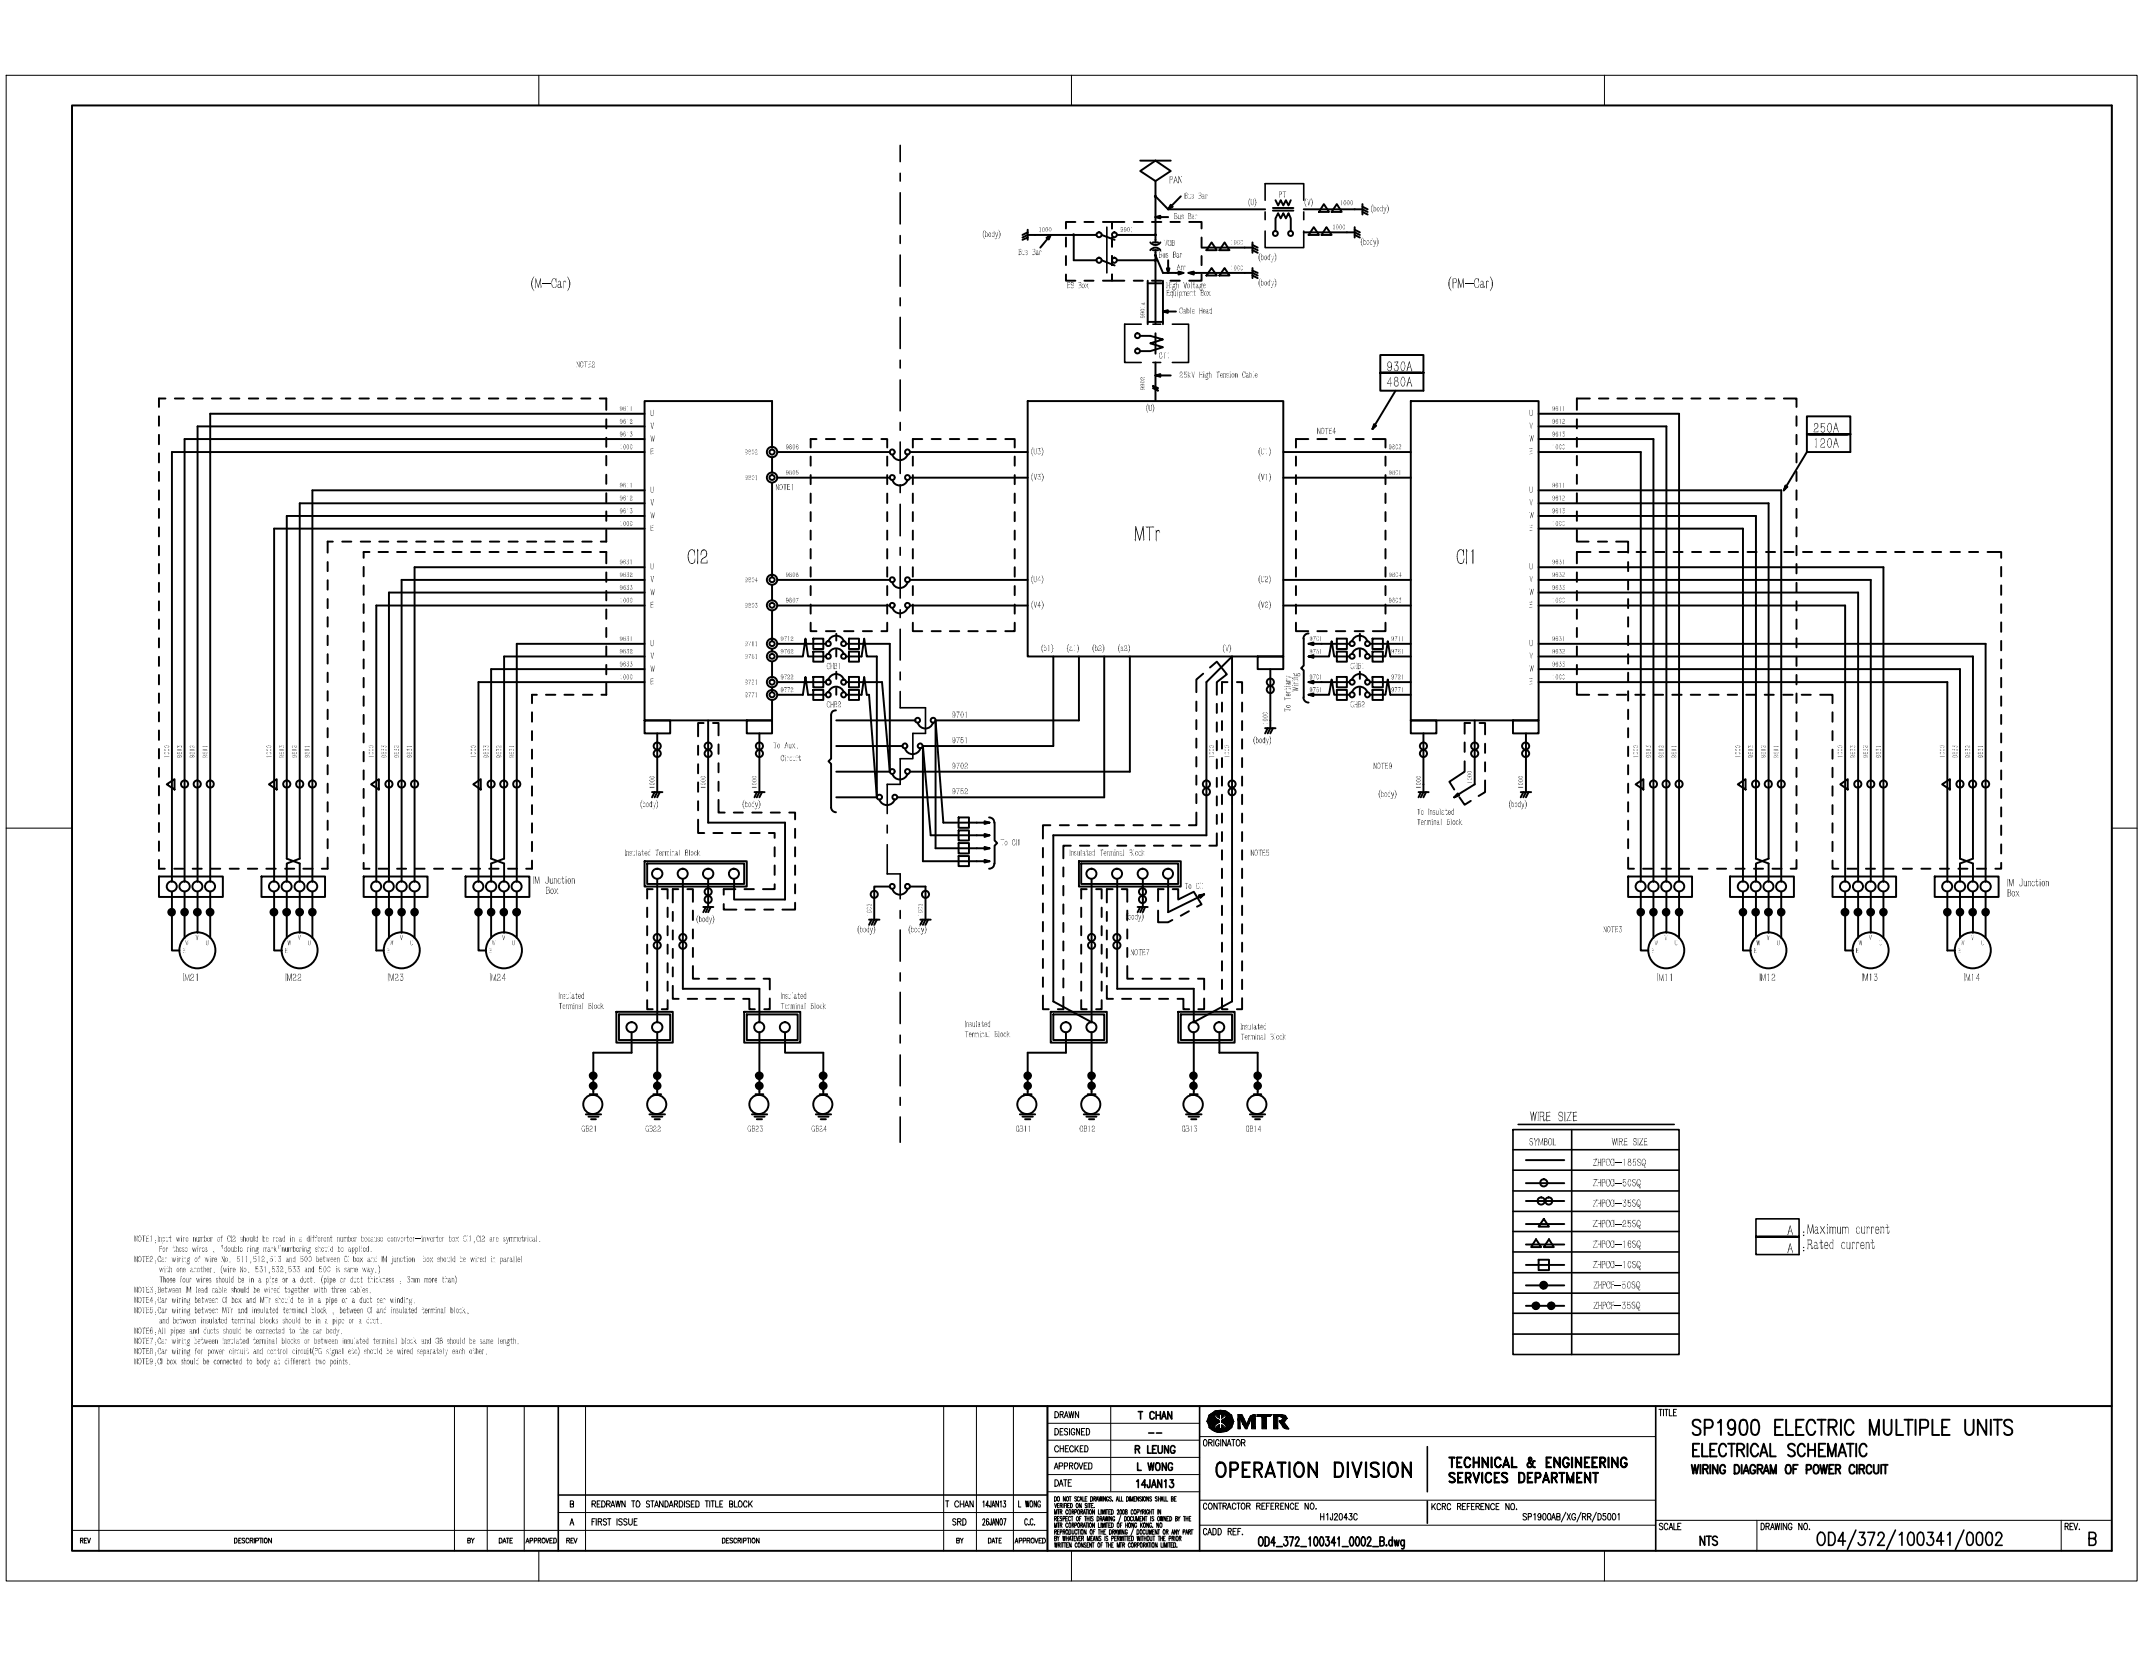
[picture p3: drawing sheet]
<svg xmlns="http://www.w3.org/2000/svg" width="279mm" height="216mm" viewBox="0 0 279 216" stroke-linecap="round" stroke-linejoin="round" font-family="sans-serif">
<defs><g id="words">
<text font-size="17.4" x="52" y="122.7">~·</text>
<text font-size="11.7" x="47.1" y="103.6">:nn</text>
<text font-size="11" x="198.9" y="160.4">---</text>
<text font-size="9.9" x="253.9" y="126.4">cc</text>
<text font-size="9.3" x="77.8" y="65.5">1</text>
<text font-size="9.2" x="176.1" y="92.3">..</text>
<text font-size="8.6" x="20.5" y="116.3">~--ffl</text>
<g font-size="8.5">
<text x="115.4" y="63">::</text>
<text x="202.4" y="78.7">-</text>
</g>
<text font-size="8" x="132.1" y="63">,:</text>
<g font-size="7.4">
<text x="241.7" y="126.4">0</text>
<text x="229" y="162.4">B</text>
</g>
<text font-size="7.3" x="198.9" y="171">:==I</text>
<text font-size="6.9" x="185.9" y="192.6">I</text>
<text font-size="6.7" x="20.5" y="65.5">!1</text>
<text font-size="6" x="100.4" y="63">~-,</text>
<text font-size="5.8" x="180.5" y="74.3">,_</text>
<text font-size="5.6" x="178.9" y="54.2">/ i</text>
<g font-size="5.2">
<text x="180.6" y="79">'~,</text>
<text x="117.2" y="133.7">I</text>
<text x="117.2" y="141.8">I</text>
</g>
<g font-size="4.8">
<text x="42.4" y="73.3">r-;============~</text>
<text x="83.9" y="73.3">1:</text>
</g>
<g font-size="4.4">
<text x="205.6" y="54.2">r--------</text>
<text x="234.2" y="54.2">:</text>
<text x="83.8" y="65.5">1:</text>
<text x="80.7" y="68.6">fit1</text>
</g>
<g font-size="4.3">
<text x="23.8" y="129.5">&quot;&quot;</text>
<text x="63.8" y="129.5">&quot;'&quot;</text>
<text x="216.2" y="129.5">&quot;&quot;</text>
<text x="242.9" y="129.5">&quot;&quot;</text>
<text x="256.2" y="129.5">&quot;&quot;</text>
</g>
<g font-size="4.2">
<text x="199.5" y="89.7">·1::</text>
<text x="213.9" y="89.7">1111</text>
<text x="35" y="121.5">'</text>
</g>
<text font-size="4.1" x="188.9" y="103.3">&lt;.-</text>
<g font-size="3.9">
<text x="205.5" y="73.4">r-</text>
<text x="215.9" y="200.8">l&quot;llE</text>
</g>
<g font-size="3.8">
<text x="37.1" y="129.9">''&quot;</text>
<text x="50.5" y="130">&quot;''</text>
<text x="149.7" y="188">--</text>
</g>
<g font-size="3.7">
<text x="132.2" y="66">i I</text>
<text x="167.2" y="66">Ii</text>
<text x="80.6" y="79.1">::1:</text>
<text x="157.3" y="186.7">OMTR</text>
</g>
<g font-size="3.6">
<text x="199.4" y="69.3">'</text>
<text x="199.4" y="79.3">'</text>
</g>
<text font-size="3.5" x="164.9" y="29.7">d!•</text>
<g font-size="3.4">
<text x="137.4" y="198.8">lmlir,liii-••</text>
<text x="171.6" y="198.8">•</text>
</g>
<g font-size="3.3">
<text x="118.9" y="58">r----,</text>
<text x="228.8" y="123.4">rt&quot;u·</text>
</g>
<text font-size="3.2" x="227.7" y="52.4">---,</text>
<g font-size="3.1">
<text x="234.2" y="86.5">:</text>
<text x="192.8" y="103.3">J</text>
<text x="212.2" y="115.7">L</text>
<text x="238.9" y="115.7">---1:m:J:':,/&quot;&quot;&quot;;®</text>
<text x="220.7" y="187.1">SP1900 ELECTRIC MULTIPLE UNITS</text>
<text x="156.9" y="192.6">°''~;~RATION DIVISION</text>
</g>
<g font-size="3">
<text x="190" y="73.6">CII</text>
<text x="80.6" y="87.2">;-1:</text>
</g>
<g font-size="2.9">
<text x="212.2" y="89.7">i</text>
<text x="234.2" y="89.7">i</text>
<text x="237" y="201.2">0D4/372/100341/0002</text>
</g>
<g font-size="2.8">
<text x="148" y="70.6">MTr</text>
<text x="89.6" y="73.6">Cl2</text>
<text x="97.2" y="85.5">,.,</text>
<text x="205.5" y="86.5">1</text>
<text x="127.3" y="198.8">I</text>
</g>
<g font-size="2.7">
<text x="20.5" y="99.3">l•l•l•I•'</text>
<text x="34.6" y="99.3">•l•l•I•</text>
<text x="61.3" y="99.2">•l•lil•</text>
<text x="212.2" y="99.5">:•,</text>
<text x="216.4" y="99.5">•,</text>
<text x="226.4" y="99.5">•</text>
<text x="228" y="99.5">•,,</text>
<text x="234.2" y="99.5">:</text>
<text x="238.9" y="99.5">:•l•lil•</text>
<text x="253" y="99.1">•lil•l•I</text>
<text x="220.7" y="190.2">El.fClRICAI.. SCHEMATIC</text>
<text x="136" y="198.8">J</text>
</g>
<g font-size="2.6">
<text x="105.5" y="58">r---,</text>
<text x="168.8" y="58.2">r- -</text>
<text x="97.2" y="76.3">,</text>
<text x="100" y="76.3">6 -</text>
<text x="115.5" y="76.3">·~1</text>
<text x="202.6" y="89.7">&quot;</text>
</g>
<text font-size="2.5" x="202.4" y="71.4">~-:i</text>
<text font-size="2.4" x="69.1" y="91.2">r---J</text>
<g font-size="2.3">
<text x="168.9" y="60.9">I</text>
<text x="180.6" y="60.9">I</text>
<text x="105.6" y="68.2">I</text>
<text x="105.6" y="70.5">I</text>
<text x="105.6" y="73">I</text>
<text x="78.9" y="80.9">I</text>
<text x="205.6" y="83.8">I</text>
<text x="212.2" y="81.9">I</text>
<text x="69.2" y="96.7">I</text>
<text x="69.2" y="99.1">I</text>
<text x="69.2" y="101.5">I</text>
<text x="193.6" y="101.5">I</text>
<text x="234.3" y="96.7">I</text>
<text x="238.9" y="96.7">I</text>
<text x="47.2" y="106.7">I</text>
<text x="69.2" y="106.3">I</text>
<text x="212.2" y="103.8">I</text>
<text x="212.2" y="106.2">I</text>
<text x="234.3" y="103.8">I</text>
<text x="234.3" y="106.2">I</text>
<text x="238.9" y="103.8">I</text>
<text x="238.9" y="106.2">I</text>
<text x="47.2" y="109">I</text>
<text x="47.2" y="111.5">I</text>
<text x="69.2" y="111.2">I</text>
<text x="212.2" y="108.6">I</text>
<text x="212.2" y="111">I</text>
<text x="234.3" y="108.6">I</text>
<text x="234.3" y="111">I</text>
<text x="238.9" y="108.6">I</text>
<text x="238.9" y="111">I</text>
<text x="137.4" y="196.7">ur.-111.--.E</text>
<text x="148.2" y="193.9">,_,3</text>
</g>
<g font-size="2.2">
<text x="189" y="37.6">(PM--Oar)</text>
<text x="105.5" y="65.8">I</text>
<text x="115.5" y="68.7">111</text>
<text x="78.9" y="83.8">l~u</text>
<text x="69.1" y="94.3">I</text>
<text x="234.2" y="91.4">1--,</text>
<text x="179" y="101.4">- m l</text>
<text x="69.1" y="104">I</text>
<text x="69.1" y="108.8">I</text>
<text x="189" y="191.5">TECHNICAL</text>
<text x="201.6" y="191.5">ENGINEERING</text>
<text x="189" y="193.5">SERVICES DEPARTMENT</text>
</g>
<g font-size="2.1">
<text x="144.2" y="29.7">II&quot;&quot;</text>
<text x="155" y="29.7">-',</text>
<text x="150.6" y="30.6">1</text>
<text x="156.6" y="34.3">1</text>
<text x="105.5" y="61">I</text>
<text x="115.5" y="61">l~I</text>
<text x="180.5" y="65.8">I</text>
<text x="115.5" y="70.5">I</text>
<text x="118.9" y="70.5">I</text>
<text x="168.9" y="68.2">I</text>
<text x="168.9" y="70.5">I</text>
<text x="180.5" y="68.2">I</text>
<text x="180.5" y="70.5">I</text>
<text x="115.5" y="72.8">111</text>
<text x="168.9" y="73">I</text>
<text x="168.9" y="75.4">I</text>
<text x="168.9" y="77.8">I</text>
<text x="180.5" y="73">I</text>
<text x="232.4" y="72.8">1-I- -</text>
<text x="205.5" y="91.4">L---1</text>
<text x="212.2" y="94.1">I</text>
<text x="220.4" y="91.4">---</text>
<text x="234.2" y="94.1">I</text>
<text x="238.9" y="94.1">I</text>
<text x="131.6" y="198.8">j</text>
<text x="164.1" y="201.8">004J72..100341.JICIOU.clll!I</text>
</g>
<g font-size="2">
<text x="69.1" y="37.5">(M--{]ar)</text>
<text x="102.2" y="64">m</text>
<text x="115.5" y="65.2">ITj</text>
<text x="115.5" y="77.8">ITI</text>
<text x="220.6" y="192.4">MN DINlRIII IF POIIER CIICIIT</text>
<text x="221.7" y="201.8">NlS</text>
</g>
<g font-size="1.9">
<text x="117.3" y="56.3">I</text>
<text x="236.8" y="58.4">120A</text>
<text x="134.5" y="79.6">~•l</text>
<text x="184.7" y="101.5">I</text>
<text x="190.2" y="101.5">JI</text>
<text x="117.3" y="128.1">I</text>
<text x="117.3" y="136.2">I</text>
<text x="117.3" y="144.4">I</text>
<text x="199.6" y="146.3">WUlE SIZE</text>
<text x="235.2" y="161">:lv\a.Ximumcurrent</text>
<text x="235.2" y="163">:Rated current</text>
</g>
<g font-size="1.8">
<text x="153.1" y="29">,.:&quot;'</text>
<text x="162.9" y="29">M~</text>
<text x="169.9" y="29.7">~IOool</text>
<text x="236.4" y="56.5">L_</text>
<text x="202.3" y="83.8">!!l'</text>
<text x="68.4" y="113.5">.J</text>
<text x="148.3" y="191.9">LWONG</text>
<text x="199.1" y="191.5">t;</text>
</g>
<g font-size="1.7">
<text x="154.2" y="33.9">i</text>
<text x="164.1" y="59.5">Ml</text>
<text x="20.6" y="101.5">I</text>
<text x="20.6" y="103.9">I</text>
<text x="20.6" y="106.3">I</text>
<text x="20.6" y="108.7">I</text>
<text x="148.4" y="185.3">T CIWI</text>
<text x="148" y="189.7">R ISNI</text>
</g>
<g font-size="1.6">
<text x="149.4" y="53.5">jij</text>
<text x="164.2" y="62.8">00</text>
</g>
<g font-size="1.5">
<text x="60.5" y="115.8">~ N</text>
<text x="50.6" y="123.1">~-</text>
<text x="229.6" y="127.9">Ml2</text>
<text x="199.6" y="149.3">BYl,IIIJL</text>
<text x="210.2" y="149.5">•IUZE</text>
<text x="207.8" y="157.5">ZHP00-35SQ</text>
<text x="207.8" y="162.7">ZHPC0-16SQ</text>
<text x="207.8" y="165.4">ZHP00-10SQ</text>
<text x="207.8" y="168.1">2&quot;'&lt;l'-50SQ</text>
<text x="137.6" y="194">OATE</text>
</g>
<g font-size="1.4">
<text x="128.2" y="31">0,.,,)</text>
<text x="157.2" y="33.9">-1000(laty)</text>
<text x="152" y="38.4">, ~ ~ )</text>
<text x="134.5" y="75.9">(~)</text>
<text x="179.8" y="103.3">0,.,,)</text>
<text x="184.7" y="103.3">-</text>
<text x="23.8" y="123.3">;•Vu·</text>
<text x="207.8" y="154.8">M&lt;XhSOSQ</text>
<text x="207.8" y="160.1">ZIO'&lt;XH!5SQ</text>
<text x="207.9" y="170.9">ZHPCF-35~</text>
</g>
<g font-size="1.3">
<text x="171.9" y="56.6">N&lt;ITE4</text>
<text x="164.2" y="75.9">(Ua)</text>
<text x="164.2" y="79.3">(Ua)</text>
<text x="184.9" y="106">faffllllated</text>
<text x="184.9" y="107.6">TlrmlralBJoclt</text>
<text x="198" y="103.3">§</text>
<text x="71.1" y="115.8">:~~ion</text>
<text x="65.3" y="123">Vu·</text>
<text x="217" y="123.1">y&quot;</text>
<text x="207.8" y="152.1">ZIIPOG-185SQ</text>
<text x="17.5" y="162">IIOTE.1,ilputiirahlillbEtafCllBklllldbarmdih•dffferentn~bocat/MIOOll'lartit-inl'lriarlkl)(Cf1,W!11tesjfflllrifioaJ.</text>
<text x="17.5" y="164.7">l«:ITE2,0lrwlrlnSal'wlre/«l.511,51a,51311Dl500oot-.ClballandllJunctl011bolc1houldb1wlrad1!1p&amp;1allel</text>
<text x="20.7" y="165.9">1111thoraarrrthar.(wiroNo.531,532,533alJl500is&quot;11111l'fllly.)</text>
<text x="20.7" y="167.3">TIPBJour~re1111PMbeln&amp;pfpaoraduct.(pipeordtlllltlllckri98&amp;,311m/lJll'ltt\8n)</text>
<text x="17.5" y="174">l«ITE!l,AII plp111 an! dllCh sha~ld</text>
<text x="17.5" y="170">lt'JTH,car w~lrgtetwooi OlboXandllrrshould be In a pipe or a duct p11r111IIIII!\!!.</text>
<text x="17.5" y="171.4">l«:ITE5,Cer w~lr&amp; tetwooi Mfr IIDl ln,,ilahld hlrml111I block. , betimJ</text>
<text x="20.7" y="172.7">and!lll'OlllEtlilllll•'aflarminalblodffliih:llldbein•p1paor1&lt;1Uci.</text>
<text x="38.9" y="174">the car body.</text>
<text x="49" y="171.4">aid lnlllllatoo wml111I bloc:~.</text>
<text x="17.5" y="175.3">l«:ITf.7,0lrwlflnSootweenlll!Ulataltonnl111lbloc:Klorbimffllllllll1ladlerml111lbl1ckllllllllllhouldbeiii11n1lenStf1.</text>
<text x="17.5" y="176.6">l«:ITEB,Car wirill! i1r pcr!lllr cireu1'o and elfltrol eil'dlii(PO ,ipl et,:) ,hauld be wi&quot;-'&lt;I oepara'oily eadl Qfh.f.</text>
<text x="17.5" y="178">tmE9,aOO)l.lhluldbBCOll!llllltedtiltic.lJ&amp;tdlfflrl!ltt'Wllpolntll</text>
<text x="137.6" y="185">DRAWN</text>
<text x="137.5" y="191.7">APPROVED</text>
<text x="137.6" y="187.3">DESIGNED</text>
<text x="137.6" y="189.5">CHECKED</text>
<text x="123.2" y="196.7">IT c1-1AN114JNl13 IL~G I</text>
<text x="157" y="196.7">coNTRACTOR REFERENCE No</text>
<text x="74.3" y="199.1">A</text>
<text x="76.3" y="199.1">IF1RSTISSUE</text>
<text x="124.3" y="198.8">SRD</text>
<text x="128.2" y="198.8">2&amp;.WIO&quot;l</text>
<text x="133.7" y="198.8">C.C.</text>
<text x="172.3" y="198.8">H1J204JC</text>
</g>
<g font-size="1.2">
<text x="199.6" y="75.9">4</text>
<text x="202.5" y="73.4">MIi</text>
<text x="80.7" y="89.1">~E</text>
<text x="172.2" y="88.3">1</text>
<text x="20.7" y="163.3">~r1mi8</text>
<text x="28.8" y="163.3">'dwble rlngmar'11.'lllll&gt;erll\fllhouldba applied.</text>
<text x="17.5" y="168.6">lf'Jru,B&amp;twB111J,ll111dcablefflldbewlrecllogllhirwHll1lnecablB11,</text>
</g>
<g font-size="1.1">
<text x="176.6" y="58.2">--,NO.I</text>
<text x="97.2" y="79.2">9103</text>
<text x="97.2" y="84.3">1711</text>
<text x="32" y="174">bl! co1in9ctlid to</text>
<text x="47.8" y="171.4">I]</text>
</g>
<text font-size="1" x="25.1" y="163.3">llll1'81!,</text>
</g></defs>
<g fill="none" stroke="#000" stroke-width=".25">
<path d="M9.4 13.8h266.2v188.5h-266.2zM134.1 30v1.3M134.1 31l-.7 .3M134.1 30.3l-.7 .3M136.6 31l.5-.4-.2 .6zM137.1 30.6l-1.3 1.7M139.1 35.8v.8h1.2M139.1 31v1.2M139.1 33.4v1.2M140.1 30.6h.1l-.1 .1zM140.1 30.6v3.4h3M140.3 29h-1.2v.8"/>
<path d="M141.5 29h1.2M141.5 36.6h1.2M143.1 30.6h-9l-.7 .4M143.8 34l1.7 .6M143.8 30.6l1.7 .7M143.9 36.6h1.2v-.8v.8h1.6M145.1 31v1.2M145.1 33.4v1.2M145.8 34h5M148 36.6h1.1M148 29h1.1M148.8 21h4"/>
<path d="M148.8 22.3l2-1.3 2 1.3-2 1.3zM149.8 36.6v5.7M149.8 37h2M150.1 31.6a.8 .8 0 0 0 1.3 0M150.1 32.6a.8 .8 0 0 1 1.3 0M150.3 36.6h1.3M150.5 31.6h.6M150.5 32.6h.6M150.7 33.3h.1v.1zM150.7 33.9h.1v.1zM150.7 25.6h.1v.1zM150.8 28.3h1.6"/>
<path d="M150.8 25.6v5h-5M150.8 28.3l.6-.1v.3zM150.8 32.6v.7l1 2.3h2.6M150.8 23.6v2M150.8 25.6l1.6 1.7M150.8 31.3v.3M150.8 33.3v9M151.8 36.6v5.7M152.3 35h.3l-.2 .6zM152.4 34v1.6M152.7 36.6h1.3M152.8 26.7l.2 .3-.6 .3z"/>
<path d="M153.8 35.4l.6 .2-.6 .2zM154.1 25.6l-1.7 1.7h12.7M155.1 35.6l.7-.2v.4zM155.1 35.6h8.3l.7 .3M156.8 35.8v.8h-1.6M156.8 31v1.2M156.8 32.3h6.6l.7 .3M158.1 35l.7 .9h-1.4zM158.1 31.6l.7 1h-1.4zM159.8 35l.6 .9h-1.3zM159.8 31.6l.6 1h-1.3zM163.4 35.9l.7 .4"/>
<path d="M163.4 35.3l.7 .3M163.4 31.6v1.4M163.4 35v1.3M163.4 32l.7 .3M170.1 27.3h7.7l.7 .3M170.1 30.3h5.7M171.5 29.6l.6 1h-1.3zM172.8 26.6l.6 1h-1.3zM173.1 29.6l.7 1h-1.3zM174.5 26.6l.6 1h-1.3zM176.8 30.6l.7 .4M176.8 30.3l.7 .3"/>
<path d="M176.8 29.6v1.4M177.8 27.6l.7 .4M177.8 27l.7 .3M177.8 26.6v1.4M20.7 54.3v1.2M20.7 56.7v1.3M21.6 52h-.9v1.1M22.8 52h1.2M25.2 52h1.3M27.6 52h1.2M30.1 52h1.1M32.5 52h1.2"/>
<path d="M34.8 52h1.3M37.3 52h1.2M39.7 52h1.2M42.1 52h1.2M44.5 52h1.2M46.9 52h1.2M49.3 52h1.2M51.7 52h1.3M54.1 52h1.3M56.6 52h1.2M59 52h1.2M61.4 52h1.2"/>
<path d="M63.8 52h1.2M66.2 52h1.2M68.6 52h1.2M71 52h1.3M73.4 52h1.2M75.9 52h1.1M78.3 52h.8v1.5M79.1 54.7v1.2M84.1 57.3h-60v57.7M84.1 59h-61.7v56M84.1 54h-56.7v61M84.1 55.6h-58.3v59.4"/>
<path d="M100.8 58.3v-6h-16.7v41.7h16.7v-2.7M101.4 59h14.7M118.8 59h15.3M132.4 59.6v1.1M134.1 52.3h33.4v33.3h-33.4zM148.8 43.8h1.3l1.7 .5-1.7 .5 1.7 .5-1.7 .5h-1.3M149.8 42h2M150.5 50.6l.6 .4-.6-.7 .6 .3M150.8 49l.6-.2v.3zM150.8 43.5v2.6M150.8 47.3v5M150.8 49h2"/>
<path d="M151.8 40.6h1.7M151.8 40.6l.6-.1v.3zM167.5 59h16.6M180.5 48.6h4.9h-5.3h5.7h-5.7v-2.3h5.7v2.3h-5.7v2.4h5.7M184.1 52.3h16.7v41.7h-16.7zM200.8 54h18.3v61M200.8 55.6h16.7v59.4M200.8 57.3h15v57.7M200.8 59h13.3v56M205.8 54.7v1.2M205.8 57.1v1.2M205.8 59.5v1.2"/>
<path d="M234.4 56.7v1.3M234.4 59.1v1.2M236.1 56.6h5h-5.3h5.7h-5.7v-2.3h5.7v2.3h-5.7v2.4l-3 5M241.5 56.6v2.4h-5.7M20.7 68.8v1.2M20.7 71.2v1.2M20.7 73.6v1.2M20.7 76v1.2M20.7 78.4v1.2M42.8 75.7v1.2M42.8 78.1v1.2M47.5 76.4v1.2"/>
<path d="M47.5 78.8v1.2M79.1 74.7v1.2M79.1 77.1v1.2M84.1 79h-35v36M84.1 74h-30v41M84.1 64h-43.3v51M84.1 75.6h-31.7v39.4M84.1 77.3h-33.3v37.7M84.1 65.7h-45v46.3M84.1 67.3h-46.7v44.7M84.1 69h-48.3v46M100.8 63v12"/>
<path d="M100.8 76.3v2M100.8 79.6v3.7M101.4 75.6h14.7M101.4 79h14.7M101.4 62.3h14.7M105.8 74v1.2M105.8 76.5v1.1M105.8 78.9v1.2M115.8 78.9v1.2M116.5 79.3a1.05 1.05 0 0 0 1 .7 1.05 1.05 0 0 0 .9-.7M118.8 75.6h15.3M118.8 79h15.3"/>
<path d="M118.8 62.3h15.3M119.1 74v1.2M119.1 78.9v1.2M132.4 66.8v1.2M132.4 69.2v1.2M132.4 71.6v1.3M132.4 74v1.2M132.4 76.5v1.1M132.4 78.9v1.2M167.5 75.6h16.6M167.5 79h16.6M167.5 62.3h16.6"/>
<path d="M169.1 78.9v1.2M180.8 62v1.2M200.8 65.7h30v46.3l-1.6 .6v2.4M200.8 67.3h28.4v44.7l1.6 .6v2.4M200.8 69h26.7v46M200.8 74h45v41M200.8 75.6h43.3v39.4M200.8 77.3h41.7v37.7M200.8 79h40v36M200.8 64h31.7v51M205.8 61.9v1.2M205.8 64.3v1.2"/>
<path d="M205.8 66.7v1.2M205.8 79.5v1.2M212.5 73.3v1.2M212.5 75.7v1.2M212.5 78.1v1.2M213.6 72h1.2M216 72h1.2M218.4 72h1.2M220.8 72h1.2M223.2 72h1.3M225.6 72h1.2M228 72h1.2"/>
<path d="M230.5 72h1.1M233 63.3l.3 .2-.5 .5zM234.4 61.6v1.1M234.4 64v1.2M234.4 66.4v1.2M234.4 68.8v1.2M234.4 73.6v1.2M234.4 76v1.2M234.4 78.4v1.2M237.7 72h1.2M240.1 72h1.2M242.5 72h1.2"/>
<path d="M244.9 72h1.2M247.3 72h1.2M249.7 72h1.3M252.1 72h1.2M254.6 72h1.2M257 72h1.1M259.4 72h1.8v.8M261.2 74v1.2M261.2 76.4v1.2M261.2 78.8v1.2M20.7 80.8v1.2M20.7 83.3v1.2"/>
<path d="M20.7 85.7v1.2M20.7 88.1v1.2M20.7 90.5v1.2M20.7 92.9v1.2M20.7 95.3v1.2M42.8 80.5v1.2M42.8 82.9v1.3M42.8 85.3v1.3M42.8 87.8v1.2M42.8 90.2v1.2M42.8 92.6v1.2M42.8 95v1.2"/>
<path d="M42.8 97.4v1.2M42.8 99.8v1.2M47.5 81.2v1.2M47.5 83.6v1.2M47.5 86v1.2M47.5 88.4v1.3M47.5 90.8v1.3M79.1 84.3v1.2M79.1 86.7v1.3M84.1 85.6h-18.3v26.4l-1.7 .6v2.4M84.1 87.3h-20v24.7l1.7 .6v2.4M84.1 89h-21.7v26"/>
<path d="M84.1 94h3.4v1.7h-3.4zM84.1 84h-16.7v31M85.8 95.7v7.6l-.4 .7M91.1 97.3v1.2M91.1 99.7v1.2M91.8 94.3h-.7v1.8M92.4 94v13.3h10v10h-6.6v-2.6M93 94.3h.8v1.6M93.8 97.1v1.2M93.8 99.6v1.2M97.5 94h3.3v1.7h-3.3zM99.1 95.7v7.6l-.3 .7"/>
<path d="M100.8 84.7v.3M100.8 86.3v2M100.8 89.7v.3M101.4 85.6h3.4l.3-2.3 .4 2.3h2.3M101.4 89h6.4M101.4 84h6.4M101.4 90.6h3.4M104.8 90.6l.3-2.3 .4 2.3h2.3M105.8 81.2v1.1h.8M106.1 88.3h1.3v1.4h-1.3zM106.1 90h1.3v1.3h-1.3zM106.1 85h1.3v1.3h-1.3z"/>
<path d="M106.1 83.3h1.3v1.4h-1.3zM107.8 82.3h1.2M108.1 85.3a1.05 1.05 0 0 1 1-.7 1.05 1.05 0 0 1 1 .7M108.1 90.3a1.05 1.05 0 0 1 1-.7 1.05 1.05 0 0 1 1 .7M108.1 83.7a1.05 1.05 0 0 1 1-.8 1.05 1.05 0 0 1 1 .8M108.1 88.6a1.05 1.05 0 0 1 1-.7 1.05 1.05 0 0 1 1 .7M108.5 93.3v5.7l-.4 .3 .4 .4v5.6a.65 .65 0 0 0 .6 .7M109.1 92.7h-.2a.57 .57 0 0 0-.4 .6M109.1 94h10.4M109.1 97.3h8.7M109.1 82.7v.9M109.1 84.8v.8"/>
<path d="M109.1 87.6v1M109.1 89.7v.9M110.2 82.3h1.2M110.4 90.6h2l.4-2.3 .3 2.3h.3l1 13.4M110.4 85.6h2l.4-2.3 .3 2.3h1.3v18.4M110.4 89h4.7l1 11.7M110.4 84h5.7v16.7M110.8 88.3h1.3v1.4h-1.3zM110.8 90h1.3v1.3h-1.3zM110.8 83.3h1.3v1.4h-1.3zM110.8 85h1.3v1.3h-1.3zM112.6 82.3h1.2"/>
<path d="M115.8 81.2v1.1h-.8M118.1 97.7a1.05 1.05 0 0 0 1 .7 1.05 1.05 0 0 0 1-.7M119.1 81.2v1.1h1.3M119.8 94.3a1.03 1.03 0 0 0 1 .7 1.03 1.03 0 0 0 1-.7M120.4 97.3l1.1 11.7h7.6M120.4 97.3v15.1h8.7M121.6 82.3h1.2M122.1 94l1 13.3h6M122.1 94v16.7h7M124 82.3h1.2M126.4 82.3h1.2M128.8 82.3h1.2"/>
<path d="M132.4 81.2v1.1h-1.2M137.5 85.6v11.7h-17.1M140.8 85.6v8.4h-18.7M144.1 85.6v18.4h-27M147.4 85.6v15.1h-28.6M156.1 91.5v1.3M156.1 93.9v1.2M156.1 96.4v1.1M156.1 98.8v1.2M157 87.9l-.9 .7v1.7M157.9 87.1l.9-.8 1.3 1.7-1.3 1v1.6M158.8 91.8v1.2"/>
<path d="M158.8 94.2v1.3M158.8 96.6v1.3M158.8 99.1v1.1M159.5 91.7v1.1M159.5 94.1v1.1M159.5 96.4v1.3M159.5 98.9v1.2M160.2 89h-.7v1.4M161.4 89h.7v1.4M162.1 91.7v1.1M162.1 94.1v1.1M162.1 96.4v1.3"/>
<path d="M162.1 98.9v1.2M164.1 85.6h3.4v1.7h-3.4zM165.1 95h1.4M165.4 95l-.3 .7M165.8 87.3v7.7l-.4 .7M166.1 95l-.3 .7M169.1 81.2v1.1h1.6M170.1 91a.67 .67 0 0 0 .7 .7M170.1 83.3v3.5l-.3 .4 .3 .3v3.5M170.8 89h5.3M170.8 84h5.3M170.8 84l.6-.2v.4z"/>
<path d="M170.8 85.6l.6-.1v.3zM170.8 89l.6-.2v.4zM170.8 90.6l.6-.1v.3zM170.8 82.6a.67 .67 0 0 0-.7 .7M170.8 90.6h2.6l.4-2 .3 2h2M170.8 85.6h2.6l.4-1.9 .3 1.9h2M171.9 82.3h1.2M174.3 82.3h1.3M174.5 85h1.3v1.3h-1.3zM174.5 83.3h1.3v1.4h-1.3zM176.4 83.7a1.05 1.05 0 0 1 1-.8 1.05 1.05 0 0 1 1 .8M176.4 85.3a1.05 1.05 0 0 1 1-.7 1.05 1.05 0 0 1 1 .7"/>
<path d="M176.4 88.6a1.05 1.05 0 0 1 1-.7 1.05 1.05 0 0 1 1 .7M176.8 82.3h1.2M177.5 82.7v.9M177.5 84.8v.8M177.5 87.6v1M178.8 90.6h2l.3-2 .3 2h2.7M178.8 85.6h2l.3-1.9 .3 1.9h2.7M178.8 89h5.3M178.8 84h5.3M179.1 85h1.4v1.3h-1.4zM179.1 83.3h1.4v1.4h-1.4zM180.8 81.2v1.1h-1.6"/>
<path d="M184.1 94h3.4v1.7h-3.4zM185.8 95.7v7.6l-.4 .7M191.1 99.3v1.4l-2 1.3 .7 1M191.1 96.9v1.2M191.9 94.3h-.8v1.4M192.4 94v8.3M193.1 94.3h.7v1.5M193.8 97v1.2M197.4 94h3.4v1.7h-3.4zM199.1 95.7v7.6M200.8 87.3h55v24.7l1.7 .6M200.8 89h53.3v26"/>
<path d="M200.8 84h58.3v31M200.8 85.6h56.7v26.4l-1.7 .6M212.5 82.9v1.3M212.5 85.3v1.3M212.5 95v1.2M212.5 99.8v1.2M227.9 90.6h1.2M230.3 90.6h1.2M232.7 90.6h1.2M234.4 80.8v1.2M234.4 83.3v1.2M261.2 81.2v1.2"/>
<path d="M261.2 83.6v1.2M261.2 86v1.2M261.2 88.4v1.3M261.2 90.8v1.3M261.2 93.3v1.1M261.2 95.7v1.2M261.2 98.1v1.2M21.8 102.3l1-.7v1.4zM22.4 116.3v7.7h1M24.1 119v3.3M25.8 119v2.7M27.4 119v3.3"/>
<path d="M35.1 102.3l1-.7v1.4zM35.8 116.3v7.7h1M37.4 119v3.3M39.1 119v2.7M40.8 119v3.3M42.8 102.2v1.2M42.8 104.6v1.3M42.8 107.1v1.1M60.7 114.3h8.4v2.7h-8.4zM61.4 113.3h1.3M61.8 102.3l.9-.7v1.4zM62.3 118.9l.2-.1 .1 .2-.2 .2z"/>
<path d="M62.4 118.9h.1v.2l-.2-.1zM62.4 116.3v7.7h1M63.8 113.3h1.3M63.9 118.9l.3-.1 .1 .2-.1 .2h-.2zM64.1 118.9h.1l-.1 .2-.1-.1zM64.1 116.3v6M65.6 118.9l.2-.1 .1 .2-.2 .2zM65.7 118.9l.2 .1h-.2zM65.8 116.3v5.4M66.3 113.3h1.2M67.3 119l.1-.1 .1 .1-.1 .1zM67.3 118.8l.3 .1v.1l-.1 .2-.2-.1z"/>
<path d="M67.4 116.3v6M84.1 112.4h13.4v3.3h-13.4zM84.5 112.6h12.6v2.7h-12.6zM84.5 118.4v1.2M85.1 103.3h1.3M85.2 116h-.7v1.2M85.4 103.3l-.3 .7M85.8 114.7v18.6M86.1 103.3l-.3 .7M86.4 116h.7v1.2M87.1 118.4v1.2M87.8 119v1.1"/>
<path d="M88.5 116h-.7v1.7M89.1 114.7v14.3h10v4.3M89.7 116h.7v1.6M90.4 118.8v1.2M91.1 102.1v1.2M91.1 104.5v1.2M91.1 106.9v1.8h.8M91.8 118.3h1.3M92.1 118.3l-.3 .7M92.4 114.7v3.6l-.3 .7M92.8 118.3l-.4 .7M93.1 108.7h1.2"/>
<path d="M93.8 104.4v1.6h.8M93.8 102v1.2M94.4 117.9v.8h1.7M95.5 108.7h1.2M95.8 106h1.1M96 116h-1.6v.7M97.2 116h1.2M97.3 118.7h1.2M97.9 108.7h1.2M98.2 106h1.2M98.5 103.3h1.3M98.8 103.3l-.3 .7"/>
<path d="M99.4 103.3l-.3 .7M99.7 118.7h1.2M100.3 108.7h.8v.6M100.6 106h1.2M101.1 115.4v.6h-1.5M101.1 110.5v1.2M101.1 112.9v1.2M103 106h.8v.9M103.8 117.8v.9h-1.7M103.8 108.1v1.2M103.8 110.5v1.2M103.8 112.9v1.2"/>
<path d="M103.8 115.4v1.1M109.1 100.7h7M109.1 104h5.3M113.4 120h1.4M113.7 120l-.3 .7M114.4 120l-.3 .7M114.8 104.3a1.05 1.05 0 0 0 1 .7 1.05 1.05 0 0 0 1-.7M116.1 115.7h-2v4.3l-.4 .7M116.5 116a1.05 1.05 0 0 0 1 .7 1.05 1.05 0 0 0 .9-.7M116.5 101a1.05 1.05 0 0 0 1 .7 1.05 1.05 0 0 0 .9-.7M118.8 115.7h2v4.3l-.4 .7M120.1 120h1.4"/>
<path d="M120.4 120l-.3 .7M121.1 120l-.3 .7M125.1 110h1.3v1.3h-1.3zM125.1 111.7h1.3v1.3h-1.3zM125.1 108.3h1.3v1.3h-1.3zM125.1 106.6h1.3v1.4h-1.3zM128.5 107.1l.6 .2-.6 .2zM128.5 108.8l.6 .2-.6 .2zM128.5 110.5l.6 .2-.6 .1zM128.5 112.2l.6 .2-.6 .1zM129.1 106.6l.5 .2 .2 .5M129.8 112.6l-.2 .5-.5 .2"/>
<path d="M129.8 107.3v2.3l.3 .4-.3 .3v2.3M136.1 110.6v1.2M136.1 113v1.3M136.1 115.4v1.2M136.1 117.9v1.1M137.1 107.7h-1v1.7M138.3 107.7h1.2M138.8 113.2v1.1M138.8 115.6v1.2M138.8 118v1.2M139.7 110.3h-.9v1.7M140.7 107.7h1.2"/>
<path d="M140.8 112.4h13.3v3.3h-13.3zM140.9 110.3h1.3M141.1 112.6h12.7v2.7h-12.7zM141.1 118.4v1.2M141.8 116h-.7v1.2M142.5 114.7v18.6M143 116h.8v1.2M143.1 107.7h1.2M143.3 110.3h1.3M143.8 118.4v1.2M144.4 119v1.1M145.2 116h-.8v1.7"/>
<path d="M145.5 107.7h1.2M145.8 110.3h1.2M145.8 114.7v14.3h10v4.3l5-2.7v-45l-3.4 3.4v20h-19.9v21.6l5 2.8M146.4 116h.7v1.6M147.1 118.8v1.2M147.9 107.7h1.2M148.2 110.3h1.2M148.5 118.3h1.3M148.8 118.3l-.3 .7M149.1 114.7v3.6l-.3 .7M149.4 118.3l-.3 .7M150.3 107.7h1.3"/>
<path d="M150.6 110.3h1.2M151.1 118.8v1.5h1.3l.6-.3M151.8 116h-.7v1.6M152.4 114.7v4.3l4.7-2.3M152.7 107.7h1.2M153 110.3h1.2M153 116h.8v1.3l2-1 1 1.7-.6 .3M155.2 118.9l-1.1 .6M155.4 110.3h1.2M156.1 106v1.7h-.9M156.1 101.2v1.2M156.1 103.6v1.2"/>
<path d="M156.5 116.8l.6-.1-.5 .4zM158.8 108.7v1.6h-1M158.8 101.5v1.2M158.8 103.9v1.2M158.8 106.3v1.2M159.5 101.3v1.2M159.5 103.7v1.2M159.5 106.1v1.2M159.5 108.5v1.2M159.5 110.9v1.2M159.5 113.3v1.3M159.5 115.7v1.3"/>
<path d="M159.5 118.2v1.2M162.1 101.3v1.2M162.1 103.7v1.2M162.1 106.1v1.2M162.1 108.5v1.2M162.1 110.9v1.2M162.1 113.3v1.3M162.1 115.7v1.3M162.1 118.2v1.2M185.1 103.3h1.3M185.4 103.3l-.3 .7M186.1 103.3l-.3 .7"/>
<path d="M190.5 104l.6 1 .8-.5M198.5 103.3h1.3M199.5 103.3l-.4 .7M212.5 111.9v1.4h.7M212.5 114.3h8.3v2.7h-8.3zM213.4 102.3l1.1-.7v1.4zM214 118.9l.2-.1 .1 .2-.3 .2zM214.1 118.9h.1v.2l-.2-.1zM214.1 116.3v7.7h1M214.4 113.3h1.2M215.6 118.9l.3-.1v.2l-.1 .2h-.1zM215.7 118.9h.2l-.1 .2-.1-.1z"/>
<path d="M215.8 116.3v6M216.8 113.3h1.3M217.3 118.9l.2-.1 .1 .2-.2 .2zM217.4 118.9h.1v.2l-.2-.1zM217.5 116.3v5.4M218.9 118.9l.3-.1 .1 .2-.2 .2zM219.1 118.9h.1v.2l-.2-.1zM219.1 116.3v6M219.2 113.3h1.2M221.7 113.3h1.1M224.1 113.3h1.2M225.8 114.3h8.3v2.7h-8.3z"/>
<path d="M226.5 113.3h1.2M226.8 102.3l1-.7v1.4zM227.3 118.9l.2-.1 .1 .2-.1 .2h-.1zM227.4 118.9h.2l-.1 .2-.1-.1zM227.5 116.3v7.7h1M228.9 113.3h1.2M228.9 118.9l.3-.1 .1 .2-.2 .2zM229.1 118.9h.1v.2l-.2-.1zM229.2 116.3v6M230.6 118.9l.2-.1 .1 .1v.3h-.2zM230.7 119l.1-.1 .1 .1-.1 .1zM230.8 116.3v5.4"/>
<path d="M231.3 113.3h1.2M232.3 118.9l.2-.1 .1 .2-.2 .2zM232.3 119l.2-.1v.1l-.1 .1zM232.5 116.3v6M234.4 100.2v1.1M234.4 112.2v1.1h-.7M239.1 112.3v1h.8M239.1 114.3h8.3v2.7h-8.3zM239.1 100.2v1.2M240.2 102.3l.9-.7v1.4zM240.8 116.3v7.7h1M242.5 116.3v2.7"/>
<path d="M244.1 116.3v2.7M245.8 116.3v2.7M252.5 114.3h8.3v2.7h-8.3zM253.4 102.3l1.1-.7v1.4zM254.1 116.3v7.7M255.8 116.3v2.7M257.5 116.3v2.7M259.1 116.3v2.7M261.2 100.5v1.2M261.2 102.9v1.2M261.2 105.3v1.2M261.2 107.7v1.2"/>
<path d="M261.2 110.2v1.1M80.4 132h7.4v4h-7.4zM80.8 132.3h6.7v3.4h-6.7zM82.4 134.7v2.6h-5v5.4M84.5 130.5v1.2h.7M84.5 120.8v1.2M84.5 123.2v1.2M84.5 125.6v1.3M84.5 128.1v1.1M85.8 134.7v8M87.1 130.5v1.2h-.7M87.1 120.8v1.2"/>
<path d="M87.1 123.2v1.2M87.1 125.6v1.3M87.1 128.1v1.1M87.8 128.6v1.7h.8M87.8 121.4v1.2M87.8 123.8v1.2M87.8 126.2v1.2M89.7 130.3h1.3M90.4 126v1.7h.8M90.4 121.2v1.2M90.4 123.7v1.1M92.2 130.3h1.2"/>
<path d="M92.4 127.7h1.2M94.6 130.3h1.2M94.9 127.7h1.1M97 130.3h.8v1.4h.7M97.1 132h7.3v4h-7.3zM97.2 127.7h1.3M97.5 132.3h6.6v3.4h-6.6zM99.1 134.7v8M99.7 127.7h.8v1.4M100.5 130.3v1.4h-.8M102.4 134.7v2.6h5v5.4M136.1 120.3v1.2"/>
<path d="M136.1 122.7v1.2M136.1 125.1v1.2M136.1 127.5v1.2M136.1 129.9v1.8h.8M137.1 132h7.3v4h-7.3zM137.5 132.3h6.6v3.4h-6.6zM138.8 130v1.7h-.8M138.8 120.4v1.2M138.8 122.8v1.2M138.8 125.2v1.2M138.8 127.6v1.2M139.1 134.7v2.6h-5v5.4"/>
<path d="M141.1 130.5v1.2h.7M141.1 120.8v1.2M141.1 123.2v1.2M141.1 125.6v1.3M141.1 128.1v1.1M142.5 134.7v8M143.8 130.5v1.2h-.8M143.8 120.8v1.2M143.8 123.2v1.2M143.8 125.6v1.3M143.8 128.1v1.1M144.4 128.6v1.7h.8"/>
<path d="M144.4 121.4v1.2M144.4 123.8v1.2M144.4 126.2v1.2M146.4 130.3h1.2M147.1 121.2v1.2M147.1 123.7v1.1M147.1 126v1.7h.8M148.8 130.3h1.3M149.1 127.7h1.2M151.3 130.3h1.1M151.5 127.7h1.2M153.7 130.3h.7v1.4h.8"/>
<path d="M153.8 132h7.3v4h-7.3zM153.9 127.7h1.2M154.1 132.3h6.7v3.4h-6.7zM155.8 134.7v8M156.3 127.7h.8v1.4M157.1 130.3v1.4h-.7M159.1 134.7v2.6h5v5.4M159.5 120.6v1.2M159.5 123v1.2M159.5 125.4v1.2M159.5 127.8v1.2M159.5 130.2v1.5h.7"/>
<path d="M162.1 130.2v1.5h-.7M162.1 120.6v1.2M162.1 123v1.2M162.1 125.4v1.2M162.1 127.8v1.2M76.5 145.4h1.9M76.8 145.7h1.3M77 142.7h.9M77.1 146h.7M77.3 141.6h.1l.1 .1h-.1zM77.3 140.3h.1l.1 .1h-.1zM77.3 141.5l.3 .1v.1l-.1 .1-.2-.1z"/>
<path d="M77.3 140.2l.3 .1-.1 .2-.2-.1zM84.8 145.4h2M85.1 145.7h1.3M85.3 142.7h1M85.4 146h.7M85.6 141.6l.3-.1v.2l-.2 .1-.1-.1zM85.6 140.3l.3-.1v.2l-.2 .1zM85.7 141.6h.2l-.1 .1h-.1zM85.7 140.2l.2 .1-.1 .1h-.1zM98.1 145.4h2M98.5 145.7h1.3M98.6 142.7h1"/>
<path d="M98.8 146h.6M98.9 141.6l.2-.1 .2 .2-.3 .1zM98.9 140.3l.2-.1 .2 .2-.3 .1zM99 141.6h.1l.1 .1h-.1zM99 140.3h.1l.1 .1h-.1zM106.5 145.4h2M106.8 145.7h1.3M107 142.7h.9M107.1 146h.7M107.2 141.6l.3-.1 .1 .2-.2 .1zM107.2 140.3l.3-.1 .1 .1-.1 .2h-.1zM107.3 141.6h.1l.1 .1h-.1z"/>
<path d="M107.3 140.3h.1l.1 .1h-.1zM133.1 145.4h2M133.4 145.7h1.4M133.6 142.7h1M133.8 146h.7M133.9 140.3l.3-.1 .1 .2-.1 .1h-.2zM133.9 141.6l.3-.1 .1 .1v.1l-.3 .1zM134.1 140.2l.1 .1-.1 .1h-.1zM134.1 141.6h.1l-.1 .1h-.1zM141.4 145.4h2M141.8 145.7h1.3M141.9 142.7h1.1"/>
<path d="M142.1 146h.7M142.3 140.3l.2-.1 .1 .2-.2 .1zM142.3 141.6l.2-.1 .1 .1v.1l-.2 .1zM142.4 140.2l.1 .1v.1h-.1zM142.4 141.6h.1v.1h-.1zM154.8 145.4h2M155.1 145.7h1.4M155.3 142.7h1M155.4 146h.7M155.6 141.6l.2-.1 .1 .2-.2 .1-.1-.1zM155.6 140.3l.2-.1 .1 .2-.2 .1zM155.7 141.6h.1v.1h-.1z"/>
<path d="M155.7 140.2l.1 .1v.1h-.1zM163.1 145.4h2M163.4 145.7h1.4M163.6 142.7h1M163.8 146h.6M164 141.6l.2-.1 .1 .1v.1l-.3 .1zM164 140.3l.2-.1 .1 .2-.3 .1zM164.1 141.6h.1v.1h-.2zM164.1 140.2l.1 .1v.1h-.2zM199.1 159.7h5M199.1 151.3h5M201.5 159l.6 1h-1.3z"/>
<path d="M199.1 162.3h5M200.4 161.7l.7 1h-1.3zM202.1 161.7l.7 1h-1.3zM9.4 183.4h266.2"/>
<circle cx="143.4" cy="30.6" r=".33"/>
<circle cx="143.4" cy="33.9" r=".33"/>
<circle cx="145.4" cy="30.6" r=".32"/>
<circle cx="145.4" cy="33.9" r=".33"/>
<circle cx="100.8" cy="59" r=".33"/>
<circle cx="100.8" cy="59" r=".68"/>
<circle cx="148.4" cy="45.8" r=".32"/>
<circle cx="148.4" cy="43.8" r=".32"/>
<circle cx="100.7" cy="79" r=".66"/>
<circle cx="100.8" cy="79" r=".32"/>
<circle cx="116.4" cy="79" r=".32"/>
<circle cx="118.4" cy="79" r=".32"/>
<circle cx="118.4" cy="75.6" r=".32"/>
<circle cx="85.8" cy="97.3" r=".46"/>
<circle cx="85.8" cy="98.3" r=".46"/>
<circle cx="92.4" cy="98.3" r=".46"/>
<circle cx="92.4" cy="97.3" r=".46"/>
<circle cx="99.1" cy="98.3" r=".46"/>
<circle cx="99.1" cy="97.3" r=".46"/>
<circle cx="100.7" cy="84" r=".67"/>
<circle cx="100.7" cy="85.6" r=".67"/>
<circle cx="100.7" cy="90.7" r=".66"/>
<circle cx="100.8" cy="85.6" r=".33"/>
<circle cx="100.8" cy="90.6" r=".33"/>
<circle cx="100.8" cy="89" r=".33"/>
<circle cx="100.8" cy="84" r=".33"/>
<circle cx="100.8" cy="89" r=".68"/>
<circle cx="108.1" cy="85.6" r=".32"/>
<circle cx="108.1" cy="89" r=".33"/>
<circle cx="108.1" cy="90.6" r=".33"/>
<circle cx="108.1" cy="84" r=".32"/>
<circle cx="110.1" cy="85.6" r=".32"/>
<circle cx="110.1" cy="89" r=".33"/>
<circle cx="110.1" cy="90.6" r=".33"/>
<circle cx="110.1" cy="84" r=".32"/>
<circle cx="118.1" cy="97.3" r=".32"/>
<circle cx="119.7" cy="94" r=".32"/>
<circle cx="120.1" cy="97.3" r=".31"/>
<circle cx="121.8" cy="94" r=".32"/>
<circle cx="165.8" cy="89" r=".46"/>
<circle cx="165.8" cy="90" r=".46"/>
<circle cx="176.4" cy="84" r=".33"/>
<circle cx="176.4" cy="85.6" r=".33"/>
<circle cx="178.5" cy="84" r=".32"/>
<circle cx="178.5" cy="85.6" r=".32"/>
<circle cx="185.8" cy="97.3" r=".46"/>
<circle cx="185.8" cy="98.3" r=".46"/>
<circle cx="192.4" cy="98.3" r=".46"/>
<circle cx="192.4" cy="97.3" r=".46"/>
<circle cx="199.1" cy="97.3" r=".46"/>
<circle cx="199.1" cy="98.3" r=".46"/>
<circle cx="22.4" cy="119" r=".43"/>
<circle cx="24.1" cy="102.3" r=".47"/>
<circle cx="24.1" cy="119" r=".43"/>
<circle cx="25.7" cy="102.3" r=".47"/>
<circle cx="25.8" cy="119" r=".44"/>
<circle cx="27.4" cy="119" r=".44"/>
<circle cx="27.4" cy="102.3" r=".47"/>
<circle cx="37.4" cy="119" r=".44"/>
<circle cx="37.4" cy="102.3" r=".47"/>
<circle cx="39.1" cy="119" r=".44"/>
<circle cx="39.1" cy="102.3" r=".47"/>
<circle cx="40.8" cy="119" r=".44"/>
<circle cx="40.8" cy="102.3" r=".47"/>
<circle cx="62.4" cy="119" r=".28"/>
<circle cx="62.4" cy="119" r=".35"/>
<circle cx="62.4" cy="119" r=".43"/>
<circle cx="64.1" cy="102.3" r=".47"/>
<circle cx="64.1" cy="119" r=".35"/>
<circle cx="64.1" cy="119" r=".43"/>
<circle cx="64.1" cy="119" r=".27"/>
<circle cx="65.7" cy="119" r=".27"/>
<circle cx="65.7" cy="102.3" r=".47"/>
<circle cx="65.7" cy="119" r=".35"/>
<circle cx="65.7" cy="119" r=".43"/>
<circle cx="67.4" cy="119" r=".27"/>
<circle cx="67.4" cy="119" r=".44"/>
<circle cx="67.4" cy="119" r=".36"/>
<circle cx="67.4" cy="102.3" r=".47"/>
<circle cx="85.8" cy="114" r=".66"/>
<circle cx="89.1" cy="114" r=".65"/>
<circle cx="92.4" cy="114" r=".66"/>
<circle cx="92.4" cy="116.3" r=".46"/>
<circle cx="92.4" cy="117.3" r=".46"/>
<circle cx="95.8" cy="114" r=".65"/>
<circle cx="114.1" cy="116.7" r=".46"/>
<circle cx="114.8" cy="104" r=".33"/>
<circle cx="116.4" cy="100.6" r=".32"/>
<circle cx="116.4" cy="115.6" r=".32"/>
<circle cx="116.8" cy="104" r=".32"/>
<circle cx="118.4" cy="100.6" r=".32"/>
<circle cx="118.4" cy="115.6" r=".32"/>
<circle cx="120.8" cy="116.7" r=".46"/>
<circle cx="142.4" cy="114" r=".65"/>
<circle cx="145.8" cy="114" r=".65"/>
<circle cx="149.1" cy="116.3" r=".46"/>
<circle cx="149.1" cy="117.3" r=".46"/>
<circle cx="149.1" cy="114" r=".65"/>
<circle cx="152.4" cy="114" r=".65"/>
<circle cx="157.4" cy="103.3" r=".46"/>
<circle cx="157.4" cy="102.3" r=".47"/>
<circle cx="160.8" cy="103.3" r=".46"/>
<circle cx="160.8" cy="102.3" r=".47"/>
<circle cx="214.1" cy="119" r=".28"/>
<circle cx="214.1" cy="119" r=".44"/>
<circle cx="214.1" cy="119" r=".35"/>
<circle cx="215.8" cy="115.6" r=".67"/>
<circle cx="215.8" cy="102.3" r=".47"/>
<circle cx="215.8" cy="119" r=".35"/>
<circle cx="215.8" cy="119" r=".43"/>
<circle cx="215.8" cy="119" r=".27"/>
<circle cx="217.4" cy="119" r=".27"/>
<circle cx="217.4" cy="102.3" r=".47"/>
<circle cx="217.4" cy="119" r=".35"/>
<circle cx="217.4" cy="119" r=".43"/>
<circle cx="217.4" cy="115.6" r=".66"/>
<circle cx="219.1" cy="119" r=".27"/>
<circle cx="219.1" cy="102.3" r=".47"/>
<circle cx="219.1" cy="119" r=".35"/>
<circle cx="219.1" cy="119" r=".43"/>
<circle cx="219.1" cy="115.6" r=".66"/>
<circle cx="227.4" cy="119" r=".28"/>
<circle cx="227.4" cy="115.6" r=".67"/>
<circle cx="227.5" cy="119" r=".35"/>
<circle cx="227.5" cy="119" r=".43"/>
<circle cx="229.1" cy="119" r=".27"/>
<circle cx="229.1" cy="102.3" r=".47"/>
<circle cx="229.1" cy="119" r=".35"/>
<circle cx="229.1" cy="119" r=".43"/>
<circle cx="229.1" cy="115.6" r=".66"/>
<circle cx="230.8" cy="119" r=".27"/>
<circle cx="230.8" cy="102.3" r=".47"/>
<circle cx="230.8" cy="115.6" r=".66"/>
<circle cx="230.8" cy="119" r=".44"/>
<circle cx="230.8" cy="119" r=".36"/>
<circle cx="232.4" cy="119" r=".27"/>
<circle cx="232.4" cy="115.6" r=".66"/>
<circle cx="232.4" cy="119" r=".35"/>
<circle cx="232.4" cy="119" r=".44"/>
<circle cx="232.5" cy="102.3" r=".47"/>
<circle cx="240.8" cy="119" r=".44"/>
<circle cx="242.4" cy="102.3" r=".47"/>
<circle cx="242.5" cy="119" r=".44"/>
<circle cx="244.1" cy="119" r=".44"/>
<circle cx="244.1" cy="102.3" r=".47"/>
<circle cx="245.8" cy="102.3" r=".47"/>
<circle cx="245.8" cy="119" r=".43"/>
<circle cx="255.8" cy="102.3" r=".47"/>
<circle cx="257.4" cy="102.3" r=".47"/>
<circle cx="259.1" cy="102.3" r=".47"/>
<circle cx="25.8" cy="124" r="2.35"/>
<circle cx="39.1" cy="124" r="2.35"/>
<circle cx="52.4" cy="124" r="2.35"/>
<circle cx="65.8" cy="124" r="2.35"/>
<circle cx="82.4" cy="134" r=".66"/>
<circle cx="85.8" cy="134" r=".66"/>
<circle cx="85.8" cy="122.3" r=".46"/>
<circle cx="85.8" cy="123.3" r=".46"/>
<circle cx="89.1" cy="123.3" r=".46"/>
<circle cx="89.1" cy="122.3" r=".46"/>
<circle cx="99.1" cy="134" r=".65"/>
<circle cx="102.4" cy="134" r=".65"/>
<circle cx="139.1" cy="134" r=".65"/>
<circle cx="142.4" cy="134" r=".65"/>
<circle cx="142.5" cy="122.3" r=".46"/>
<circle cx="142.5" cy="123.3" r=".46"/>
<circle cx="145.8" cy="123.3" r=".46"/>
<circle cx="145.8" cy="122.3" r=".46"/>
<circle cx="155.8" cy="134" r=".65"/>
<circle cx="159.1" cy="134" r=".65"/>
<circle cx="217.4" cy="124" r="2.35"/>
<circle cx="230.8" cy="124" r="2.35"/>
<circle cx="77.4" cy="144.1" r="1.25"/>
<circle cx="77.4" cy="140.3" r=".27"/>
<circle cx="77.4" cy="141.7" r=".27"/>
<circle cx="77.4" cy="141.6" r=".36"/>
<circle cx="77.4" cy="140.3" r=".44"/>
<circle cx="77.4" cy="140.3" r=".36"/>
<circle cx="77.4" cy="141.6" r=".44"/>
<circle cx="85.7" cy="144.1" r="1.25"/>
<circle cx="85.8" cy="140.3" r=".27"/>
<circle cx="85.8" cy="141.6" r=".35"/>
<circle cx="85.8" cy="140.3" r=".35"/>
<circle cx="85.8" cy="140.3" r=".43"/>
<circle cx="85.8" cy="141.6" r=".27"/>
<circle cx="85.8" cy="141.6" r=".43"/>
<circle cx="99" cy="144.1" r="1.25"/>
<circle cx="99.1" cy="140.3" r=".27"/>
<circle cx="99.1" cy="141.7" r=".27"/>
<circle cx="99.1" cy="141.6" r=".36"/>
<circle cx="99.1" cy="140.3" r=".44"/>
<circle cx="99.1" cy="140.3" r=".36"/>
<circle cx="99.1" cy="141.6" r=".44"/>
<circle cx="107.4" cy="144.1" r="1.25"/>
<circle cx="107.4" cy="140.3" r=".27"/>
<circle cx="107.4" cy="141.7" r=".27"/>
<circle cx="107.4" cy="140.3" r=".44"/>
<circle cx="107.4" cy="141.6" r=".44"/>
<circle cx="107.4" cy="141.6" r=".36"/>
<circle cx="107.4" cy="140.3" r=".36"/>
<circle cx="134" cy="144.1" r="1.25"/>
<circle cx="134.1" cy="140.3" r=".28"/>
<circle cx="134.1" cy="141.6" r=".35"/>
<circle cx="134.1" cy="140.3" r=".43"/>
<circle cx="134.1" cy="140.3" r=".35"/>
<circle cx="134.1" cy="141.7" r=".43"/>
<circle cx="134.1" cy="141.7" r=".28"/>
<circle cx="142.3" cy="144.1" r="1.25"/>
<circle cx="142.4" cy="140.3" r=".28"/>
<circle cx="142.4" cy="141.6" r=".35"/>
<circle cx="142.4" cy="140.3" r=".44"/>
<circle cx="142.4" cy="140.3" r=".35"/>
<circle cx="142.4" cy="141.6" r=".43"/>
<circle cx="142.5" cy="141.7" r=".28"/>
<circle cx="155.7" cy="144.1" r="1.26"/>
<circle cx="155.7" cy="140.3" r=".27"/>
<circle cx="155.7" cy="141.6" r=".35"/>
<circle cx="155.7" cy="140.3" r=".35"/>
<circle cx="155.7" cy="140.3" r=".43"/>
<circle cx="155.7" cy="141.6" r=".43"/>
<circle cx="155.7" cy="141.7" r=".27"/>
<circle cx="164" cy="144.1" r="1.25"/>
<circle cx="164.1" cy="140.3" r=".28"/>
<circle cx="164.1" cy="140.3" r=".44"/>
<circle cx="164.1" cy="141.6" r=".43"/>
<circle cx="164.1" cy="141.6" r=".35"/>
<circle cx="164.1" cy="140.3" r=".35"/>
<circle cx="164.1" cy="141.7" r=".28"/>
</g>
<g fill="#000">
<path d="M133.4 32.7h.1v.5l.2-.1-.1-.4h.1v.6v-.1l-.1 .1-.2-.1zM133.9 32.7h.2v.2l-.1-.2h-.1v.2a.22 .22 0 0 1 .2 .1 .22 .22 0 0 1-.1 .3h-.1v-.2a.11 .11 0 0 0 .1 .1 .11 .11 0 0 0 .1-.1 .11 .11 0 0 0-.2-.1v-.1zM135.7 32.7h.2v.2l-.1-.2-.1 .1v.5zM135.6 29.7l.2-.1v.7l-.1-.1v-.5zM139.2 36.8h.4l-.3 .1v.3l.3-.1-.3 .1v.3h.4l-.4 .1zM139.7 36.9l.1-.1 .2 .1 .1-.1v.3l-.1-.1a.12 .12 0 0 0-.1-.1 .12 .12 0 0 0-.1 .1 .12 .12 0 0 0 .1 .1 .23 .23 0 0 1 .2 .3 .23 .23 0 0 1-.4 .1v-.2a.17 .17 0 0 0 .2 .2 .17 .17 0 0 0 .2-.2 .17 .17 0 0 0-.3-.1zM141.6 37l.2 .3 .2-.3-.1 .3 .2 .3-.3-.3-.2 .3v-.1l.2-.2zM151.8 33v.5h.2v-.5l.1 .1v.5h-.1a.14 .14 0 0 1-.2 0 .14 .14 0 0 1 0-.2zM152.3 35h.3l-.2 .6zM151.9 31.3h.1l.1 .7 .2-.7 .1 .1-.3 .7zM152.2 36.8l.1 .1v.3h.3v-.4l.1 .1-.1 .7v-.4h-.3v.4l-.1-.1zM152.2 33.1l.2-.1v.3v-.1a.11 .11 0 0 0-.1-.1 .11 .11 0 0 0-.1 .1v.1a.15 .15 0 0 1 .2 .1 .15 .15 0 0 1-.1 .2 .15 .15 0 0 1-.2-.2h.1a.11 .11 0 0 0 .1 .1 .11 .11 0 0 0 .1-.1 .11 .11 0 0 0-.1-.1l-.2-.1z"/>
<path d="M152.5 31.3h.2v.1l.1-.1-.1 .4a.17 .17 0 0 0 0-.3 .17 .17 0 0 0-.2 .1l-.1 .1a.27 .27 0 0 0 .1 .3 .27 .27 0 0 0 .2 .1l.1-.2a.21 .21 0 0 1-.2 .3 .21 .21 0 0 1-.2-.3zM153.5 36.8l.1 .2a.14 .14 0 0 1 .2 0 .14 .14 0 0 1 0 .2v.4v-.5h-.2l-.1 .5zM153.8 22.9l.4 .8-.1-.8 .1 .1v.9l-.4-.7v.7v-.1zM154.1 34.7h.1a.12 .12 0 0 1 .1 0 .12 .12 0 0 1 0 .1v-.1l-.1 .1-.1 .5zM154.5 34.7a.11 .11 0 0 1 .2 0 .11 .11 0 0 1 0 .1l-.1-.1-.1 .1v.5zM154.4 36.8l.3 .7 .1-.7 .1 .1-.2 .7zM155.1 25.3l.1 .1-.1 .3a.14 .14 0 0 0 .2 .2 .13 .13 0 0 0 .1-.2l-.1-.4 .1 .1v.6l-.1-.1a.12 .12 0 0 1-.2 0 .12 .12 0 0 1 0-.2zM155.4 36.8l.1 .1v.7zM155.5 25.4h.2v.2a.11 .11 0 0 0 0-.2 .11 .11 0 0 0-.2 .1l.1 .1a.15 .15 0 0 1 .2 .1 .15 .15 0 0 1-.1 .2 .15 .15 0 0 1-.2-.1v-.1v.2a.14 .14 0 0 0 .2-.2 .14 .14 0 0 0-.2-.1zM155.8 36.8l.1 .1-.1 .1h.2l-.2 .1v.4h.2v-.2a.15 .15 0 0 1 0 .2 .15 .15 0 0 1-.2 .1v-.5h-.1l.1-.1zM157.3 25.4h.3v.1l-.1-.1h-.1v.6l-.1-.1zM160.7 31.4v-.1v.7v-.6z"/>
<path d="M160.7 34.7v-.1v.7v-.6zM163.1 25.9l.1-.1-.2 .4v.4l.2 .4-.3-.3v-.5zM163.2 26h.1v.5a.18 .18 0 0 0 .2 .2 .18 .18 0 0 0 .1-.3v-.4h.1l-.1 .5a.21 .21 0 0 1-.2 .3 .21 .21 0 0 1-.2-.3zM163.7 25.8l.2 .3 .1 .3-.1 .3-.2 .3 .2-.4v-.4zM164.5 36.3l-.2 .3v.6l.2 .3-.2-.4v-.4zM165.9 36.7l.2 .5 .1-.5h.1l-.3 .8h-.1v-.1v.1h.1l.1-.2zM166.3 36.3l.2 .3v.6l-.1 .3 .1-.7zM167.4 25h.5h-.3v.8v-.1v-.7zM170.4 25.9l.1-.1-.2 .4v.4l.2 .4-.2-.4v-.4zM170.6 26l.2 .6 .2-.6-.2 .8zM171.1 25.8l.2 .5-.1 .5-.1 .2 .1-.3v-.5zM175 26.2l.1-.1v.7l-.1-.1z"/>
<path d="M177.7 31.1l.1-.1-.1 .3v.5l.1 .4-.1-.1-.1-.4zM179.1 26.7l.1-.1-.2 .5v.3l.2 .5-.3-.4v-.4zM179.2 31.3l.1 .1 .1 .4 .2-.5-.3 .9-.1-.1 .1 .1 .1-.3zM179.7 31l.2 .3v.5l-.2 .4 .1-1zM180.6 27v.1l.1 .4 .1-.5 .1 .1-.3 .8-.1-.1v-.1l.2 .1v-.2zM181 26.6l.2 .5v.3l-.2 .5 .1-.3v-.6zM75.3 47.1l.3 .7-.1-.7 .1 .1v.8l-.3-.7v.7l-.1-.1zM76.2 47.2l.4-.1 .1 .1h-.2v.8l-.1-.8zM76.7 47.2l.3-.1 .1 .1h-.3v.3h.3h-.3v.4h.3h-.3v-.7zM77.3 47.2a.21 .21 0 0 1 .3 .1 .21 .21 0 0 1-.1 .3l-.2 .1v.2h.3v-.2v.2h-.3v-.3l.2-.1a.17 .17 0 0 0 .1-.2 .17 .17 0 0 0-.3-.1v.3zM81.9 53v.6v-.6l-.1 .1zM81.9 54.7v.6v-.6l-.1 .1z"/>
<path d="M82.3 54.7a.17 .17 0 0 1 .2 .1 .17 .17 0 0 1-.1 .2l-.1 .1v.1l.2-.1v.2h-.3l.1-.2a.24 .24 0 0 0 .1-.4h-.1l-.1 .2zM82.3 53v.6v-.6v.1zM84.9 53.5l.1 .5a.18 .18 0 0 0 .2 .2 .18 .18 0 0 0 .1-.3l-.1-.4h.1v.5a.21 .21 0 0 1-.2 .3 .21 .21 0 0 1-.2-.3zM84.9 58.5h.4h-.3v.3h.3l-.3 .1v.3l.3-.1v.1l-.4 .1zM84.9 56.8l.2 .6 .1-.6 .1 .6 .1-.6-.1 .8-.1-.6-.2 .6zM84.9 55.1l.2 .7 .2-.7v.1l-.2 .8zM98.6 58.7a.19 .19 0 0 1 .2 .1 .19 .19 0 0 1-.2 .3v.1h.2v-.1v.2h-.2v-.2a.23 .23 0 0 0 .1-.4h-.1v.2zM148.8 40h.6h-.5v.1zM148.8 49.3l.2-.1 .2 .3h.2v-.2h-.2l.2-.1v.3h-.2l-.2-.2a.11 .11 0 0 0-.1 0 .11 .11 0 0 0 0 .2 .11 .11 0 0 0 .1 0h-.2zM151.3 46.1l.1-.1 .2 .1v-.1v.3a.16 .16 0 0 0-.1-.3 .15 .15 0 0 0-.2 .2v.3a.17 .17 0 0 0 .2 .2 .17 .17 0 0 0 .1-.1v-.2a.21 .21 0 0 1-.1 .3 .21 .21 0 0 1-.2-.1zM151.8 46h.4h-.2v.8l-.1-.1v-.7zM152.5 46v.8v-.7h-.1z"/>
<path d="M154 48.5a.24 .24 0 0 1 .3 .2 .24 .24 0 0 1-.2 .3l-.1 .2h.3v-.1v.1h-.3l.1-.2a.24 .24 0 0 0 .2-.2 .24 .24 0 0 0-.1-.2 .16 .16 0 0 0-.2 0 .16 .16 0 0 0 0 .2zM154 40.2l.1-.1 .2 .1v-.1v.4a.19 .19 0 0 0-.1-.3 .19 .19 0 0 0-.2 0 .19 .19 0 0 0 0 .3v.1a.17 .17 0 0 0 0 .2 .17 .17 0 0 0 .3 0v-.2a.24 .24 0 0 1-.2 .3 .24 .24 0 0 1-.2-.3zM154.5 48.5h.4l-.3 .1v.2a.23 .23 0 0 1 .3 0 .23 .23 0 0 1 0 .3l-.1 .2h-.2l-.1-.1v-.2a.17 .17 0 0 0 .2 .2 .17 .17 0 0 0 .1-.2v-.2l-.3 .1zM155 48.5l.1 .1v.4l.2-.4v.2l-.1 .1 .2 .3h-.1l-.2-.3-.1 .4zM155.4 40.1v.1v.7zM155.5 48.5h.1l.1 .6 .2-.6 .1 .1h-.1l-.2 .7zM156.5 40.1l.1 .4h.2l.1-.3v.7l-.1-.3h-.2l-.1 .4zM156.5 48.5l.1 .1v.3l.3-.1-.1-.3 .1 .1v.7v-.4h-.3l-.1 .4zM157.8 48.5h.1l-.1 .2h.2l.1 .1v.5l-.1-.4a.11 .11 0 0 0 0-.2 .14 .14 0 0 0-.2 .2v.4zM158.7 48.5h.5l-.2 .1v.7l-.1-.1v-.6zM159.6 48.6l.4 .2v.5l-.1-.1v-.5l-.2 .1v.5l-.1-.1zM160.1 48.7h.2v.2a.12 .12 0 0 0 0-.2 .12 .12 0 0 0-.2 .1 .12 .12 0 0 0 0 .1 .16 .16 0 0 1 .2 .1 .16 .16 0 0 1 0 .2 .16 .16 0 0 1-.2-.1 .14 .14 0 0 0 .1 .1 .14 .14 0 0 0 .1-.2 .14 .14 0 0 0-.2 0z"/>
<path d="M161.2 48.6l.3 .1v.6l-.1-.1v-.3a.1 .1 0 0 0 0-.2 .14 .14 0 0 0-.2 .2v.4zM162.2 48.6l.1-.1 .2 .1v-.1v.3a.2 .2 0 0 0-.1-.3 .2 .2 0 0 0-.2 .1 .2 .2 0 0 0 0 .3 .2 .2 0 0 0 .1 .3 .2 .2 0 0 0 .2-.2 .21 .21 0 0 1-.2 .3 .21 .21 0 0 1-.2-.3v-.3zM163.5 48.5h.1v.8zM181.9 47.2l.5-.1 .1 .2a.27 .27 0 0 0-.2 .3 .27 .27 0 0 0 .2 .2 .35 .35 0 0 1-.1 .5 .35 .35 0 0 1-.5 0v-.3a.27 .27 0 0 0 .4 .3 .27 .27 0 0 0 .1-.4l-.1-.2-.1 .1-.1-.1 .3-.5-.4 .1zM199.6 53.5v.5a.18 .18 0 0 0 .2 .2 .18 .18 0 0 0 .1-.3v-.4h.1v.5a.21 .21 0 0 1-.2 .3 .21 .21 0 0 1-.2-.3zM199.6 58.5h.4h-.4v.3h.4l-.4 .1v.3l.3-.1 .1 .1-.4 .1v-.8zM199.6 56.8l.1 .6 .2-.6 .1 .6 .1-.6 .1 .1-.2 .7-.1-.6-.2 .6zM199.6 55.1l.2 .7 .2-.7v.1l-.2 .8zM202.7 58v.6v-.6l-.1 .1zM203.6 54.7v.6v-.6l-.1 .1zM203.6 56.3v.6v-.5h-.1zM203.6 53v.6v-.6l-.1 .1z"/>
<path d="M203.9 54.7a.18 .18 0 0 1 .3 .1 .18 .18 0 0 1-.2 .2l-.1 .2h.3v-.1v.2h-.3v-.3a.16 .16 0 0 0 .2-.1 .16 .16 0 0 0-.2-.2v.2zM203.9 56.3h.3l-.2 .3a.18 .18 0 0 1 .2 .2 .18 .18 0 0 1-.3 .1v-.1a.14 .14 0 0 0 .2 .1 .14 .14 0 0 0 .1-.2 .14 .14 0 0 0-.2-.1l.1-.2zM204 53v.6zM81.8 73h.3l-.2 .2a.18 .18 0 0 1 .2 .3 .17 .17 0 0 1-.3 0v-.1a.14 .14 0 0 0 .1 .2 .14 .14 0 0 0 .2-.2 .14 .14 0 0 0-.2-.1l.1-.3zM81.8 74.7h.3l-.2 .2a.18 .18 0 0 1 .2 .2 .18 .18 0 0 1-.3 .1v-.1l.2 .2v-.3l-.1-.1 .1-.2zM82.3 74.7a.2 .2 0 0 1 .2 .1 .2 .2 0 0 1-.2 .3v.1h.2v-.1v.2h-.3l.1-.3a.16 .16 0 0 0 .2-.2 .16 .16 0 0 0-.2-.1l-.1 .2zM82.3 73l.1 .6-.1-.5zM84.9 66.8h.1l.1 .7 .1-.7 .1 .6 .1-.6-.1 .8-.1-.6-.2 .6zM103.8 78h.4l-.2 .7v-.4l.1-.2zM182.7 61.3v.7zM199.6 73.5v.7l.2 .1 .1-.2v-.6h.1v.5a.2 .2 0 0 1-.2 .3 .2 .2 0 0 1-.2-.3zM199.6 63.5v.5a.18 .18 0 0 0 .2 .2 .18 .18 0 0 0 .1-.3v-.4l.1 .5a.21 .21 0 0 1-.2 .3 .21 .21 0 0 1-.2-.3z"/>
<path d="M199.6 78.5h.4l-.4 .1v.2h.4l-.4 .1v.3h.4l-.4 .1v-.7zM199.6 68.5h.4h-.4v.3h.4l-.4 .1v.3h.4l-.4 .1v-.8zM199.6 65.1l.2 .7 .2-.7v.1l-.2 .8zM202.7 68v.6v-.6l-.1 .1zM203.6 64.6v.7v-.6l-.1 .1zM203.6 66.3v.7v-.6l-.1 .1zM203.5 63.1l.1-.1v.6v-.5zM203.9 64.7a.18 .18 0 0 1 .3 .1 .18 .18 0 0 1-.2 .2l-.1 .2h.3v-.1v.2h-.3v-.2l.2-.1a.13 .13 0 0 0 .1-.2 .13 .13 0 0 0-.2-.1 .13 .13 0 0 0-.1 .2zM203.9 66.3h.3l-.1 .2a.31 .31 0 0 1-.1 .5l-.1-.1v-.1a.13 .13 0 0 0 .2 .1 .13 .13 0 0 0 .1-.2 .13 .13 0 0 0-.2-.1l.1-.2zM204 63v.6zM97.7 88.7l.3-.1v.1l-.2 .6v-.3l.2-.3zM97.7 90.3h.3v.1l-.2 .6v-.3l.2-.3z"/>
<path d="M98.2 88.7a.19 .19 0 0 1 .2 .2 .19 .19 0 0 1-.2 .2l-.1 .1h.3v-.1v.2h-.3v-.2l.2-.1a.14 .14 0 0 0 .1-.2 .14 .14 0 0 0-.2-.1 .14 .14 0 0 0-.1 .2zM98.1 90.3h.3l.1 .1-.2 .2v.4l-.1-.3 .2-.3zM98.7 88.6v.7v-.6l-.1 .1zM98.7 90.3v.7v-.6h-.1zM100.9 96.9h.5h-.2v.7h-.1v-.7zM102 98.5h.2v.1l.1-.1v.3l-.1-.1a.13 .13 0 0 0-.1-.1 .13 .13 0 0 0-.1 .1l-.1 .1a.31 .31 0 0 0 .3 .4l.1-.2a.21 .21 0 0 1-.2 .3 .21 .21 0 0 1-.2-.3v-.3zM102.3 88h.4l-.2 .3v.3v-.3l.1-.2zM102.3 89.7h.4l-.2 .3v.3v-.4l.1-.2h-.2zM102.3 84.7h.4l-.2 .3v.3v-.4l.1-.2zM102.3 83h.4l-.2 .4v.2v-.3l.1-.2zM102.7 98.7a.11 .11 0 0 1 .2 0 .11 .11 0 0 1 0 .1v-.1l-.2 .1v.5zM102.8 88h.2l.1 .1-.1 .2-.2 .1v.2h.2l.1-.1v.1h-.3v-.2l.2-.2a.11 .11 0 0 0 0-.1 .11 .11 0 0 0-.2 0 .11 .11 0 0 0 0 .1z"/>
<path d="M102.9 83v.7v-.6h-.1zM102.7 89.7h.4l-.2 .6v-.3l.1-.3h-.2zM102.9 97l.1 .1v.4h.2v-.5l.1 .1v.5l-.1-.1v.1l-.2-.1zM103.3 88l.2 .1v.2l-.2 .1v.2h.2v-.1v.1h-.3l.1-.2a.17 .17 0 0 0 .2-.2 .17 .17 0 0 0-.2-.1l-.1 .1zM103.3 89.7a.18 .18 0 0 1 .2 .1 .18 .18 0 0 1-.2 .2v.3h.2v-.2v.2h-.3v-.2a.24 .24 0 0 0 .2-.1 .24 .24 0 0 0-.1-.3l-.1 .2zM103.3 84.7a.2 .2 0 0 1 .2 .1 .2 .2 0 0 1-.2 .2v.3l.2-.1v-.1v.2h-.3l.1-.2a.24 .24 0 0 0 .1-.2 .24 .24 0 0 0-.1-.2l-.1 .2zM103.3 83a.2 .2 0 0 1 .2 .2 .2 .2 0 0 1-.2 .2v.2h.2v-.2v.2h-.3l.1-.2a.14 .14 0 0 0 .2-.2 .14 .14 0 0 0-.2-.1l-.1 .2zM103.1 98.7a.14 .14 0 0 1 .2 0 .14 .14 0 0 1 0 .2v-.1a.17 .17 0 0 0-.2 0 .17 .17 0 0 0 0 .3v.1a.12 .12 0 0 0 .2 0 .12 .12 0 0 0 0-.1 .14 .14 0 0 1-.1 .2 .14 .14 0 0 1-.1-.2zM103.3 97h.2l.1 .3 .1-.3 .1 .1-.2 .2 .2 .3h-.1l-.1-.3-.2 .3 .1-.3zM103.5 98.7v.1v.4l.3-.1v-.4v.1v.5v-.1h-.3zM104.3 98.5a.18 .18 0 0 0 0 .2 .18 .18 0 0 0 .2 0l-.1 .1v.4h.1v-.2a.16 .16 0 0 1 0 .2 .16 .16 0 0 1-.1 .1l-.1-.5h-.1v-.1h.1zM108 86.5h.3v.3a.19 .19 0 0 0-.2-.3 .19 .19 0 0 0-.1 .3 .24 .24 0 0 0 0 .3 .24 .24 0 0 0 .3 .1v-.2a.22 .22 0 0 1 0 .2 .22 .22 0 0 1-.3 0l-.1-.2z"/>
<path d="M108 91.5h.2l.1 .1v-.1v.3a.18 .18 0 0 0-.1-.2 .18 .18 0 0 0-.2 .1 .36 .36 0 0 0 .2 .5l.1-.2a.18 .18 0 0 1-.2 .3 .18 .18 0 0 1-.1-.2l-.1-.4zM108.4 86.5h.1v.4h.2v-.5l.1 .1v.8l-.1-.4h-.2v.4l-.1-.1zM108.4 91.5l.1 .4 .2-.1v-.3l.1 .1v.7l-.1-.4h-.2v.4l-.1-.1zM109.4 91.5a.23 .23 0 0 1 .3 .2 .23 .23 0 0 1-.1 .2l-.2 .2v.1h.3v-.1v.1h-.4l.1-.2a.33 .33 0 0 0 .2-.4 .17 .17 0 0 0-.2 0 .17 .17 0 0 0 0 .2zM109.5 86.5h.1v.8l-.1-.1zM124.8 92.8l.5 .1-.3 .4v.3l-.1-.1 .3-.6h-.4zM124.8 96.2l.4-.1 .1 .1-.3 .4v.3h-.1l.3-.7-.4 .1zM124.8 99.5h.4l.1 .1h-.1l-.2 .3v.4l-.1-.1 .1-.4 .2-.2zM125.4 96.2h.3l-.3 .1v.2a.24 .24 0 0 1 .3 .1 .24 .24 0 0 1-.1 .3h-.2v-.2a.17 .17 0 0 0 .2 .2 .17 .17 0 0 0 .1-.3l-.1-.1h-.2v.1h-.1zM126 99.5a.23 .23 0 0 1 .3 .2 .23 .23 0 0 1-.1 .2l-.3 .2v.1h.3v-.1l.1 .1-.4 .1a.3 .3 0 0 1 .3-.4v-.1a.16 .16 0 0 0 0-.2 .16 .16 0 0 0-.2 0 .16 .16 0 0 0-.1 .2v-.1zM126 92.9l.1-.1v.8h-.1l.1-.7zM126 96.3l.1-.1v.8l-.1-.1 .1-.6z"/>
<path d="M136.1 84l-.1 .7 .1 .5-.2-.3v-.6zM136.9 84.2v.8v-.8l-.1 .1zM137.2 84l.2 .2 .1 .3-.1 .5-.2 .2v-.1l.2-.3v-.4zM139.4 84.1l.1-.1-.2 .4v.4l.2 .4-.2-.2-.1-.3zM140.2 84.2h.1v.8v-.8zM140.6 84l.2 .4v.4l-.2 .4 .1-.3v-.6zM142.7 84h.1l-.1 .3v.6l.1 .3-.2-.4v-.4zM143.4 84.2a.24 .24 0 0 1 .3 .1 .24 .24 0 0 1-.1 .3l-.2 .1v.2h.3v-.2v.2h-.4l.2-.3a.21 .21 0 0 0 .2-.2 .21 .21 0 0 0-.2-.2l-.1 .3zM143.8 84h.1l.2 .4v.4l-.2 .4h-.1l.2-.3v-.6zM146.1 84l-.1 .4v.4l.2 .4-.2-.1-.1-.4 .1-.4zM146.8 84.2a.23 .23 0 0 1 .3 .1 .23 .23 0 0 1-.1 .3l-.2 .1v.2h.2l.1-.2v.2h-.4l.1-.2 .1-.1a.18 .18 0 0 0 .2-.3 .18 .18 0 0 0-.3 0l-.1 .2zM147.2 84l.1 .1a.83 .83 0 0 1-.1 1.1l.2-.5z"/>
<path d="M157.8 98.7h.7h-.6v.1zM159.8 84l-.2 .8 .2 .4-.2-.4v-.4zM159.8 98.7h.6h-.5v.1zM159.9 84.2l.2 .6 .2-.7 .1 .1-.3 .8zM160.4 84l.3 .5v.3l-.3 .4 .2-.4v-.4zM163.8 96l-.1 .3v.6l.1 .3-.2-.4v-.4zM164.8 94.4h.6h-.6h.1zM165.2 96.4l.2 .5 .1-.5h.1l-.2 .8h-.2v-.1v.1h.2v-.3zM165.7 96v.1a.95 .95 0 0 1 0 1.1l.1-.4v-.6zM167.7 92.4v.2h.7h-.7v.2h-.1zM167.7 90.9v.2h.7h-.7v.2l-.1 .1zM167.7 89.9h.2v-.2v.2h.5v-.1l-.3-.1a.16 .16 0 0 1 .2 0 .16 .16 0 0 1 .1 .2h-.5v.2v-.2l-.3 .1z"/>
<path d="M167.9 90.2h.1h-.1l.1 .1h.4l-.6 .1 .1-.1h-.1zM167.8 88.7l.2-.1-.1 .2 .5 .1h-.6l.1-.1zM167.8 88.2l.1-.1 .5 .2 .3 .1v.1l-.1 .1v-.2l-.2-.1-.6 .3 .5-.3zM168.8 89.1l.2-.1-.1 .1v.1h.6h-.7h.1zM168.9 88.3h.5l-.1 .1-.3-.1a.11 .11 0 0 0-.1 .2 .11 .11 0 0 0 .1 .1h.4h-.1h-.5zM168.6 89.7l.8 .1-.6 .1 .6 .1-.8 .2 .1-.1 .5-.1-.6-.1 .6-.1zM171.3 83h.4l-.2 .4v.2v-.3l.1-.2zM171.3 84.7h.4l-.2 .3v.3v-.3l.1-.3zM171.3 88h.4v.1h-.1l-.1 .5v-.3l.1-.2zM171.3 89.7h.4l-.1 .1-.1 .5v-.3l.1-.3h-.2zM171.8 84.7h.3h-.3v.2a.18 .18 0 0 1 .3 .2 .17 .17 0 0 1-.3 .1v-.1a.11 .11 0 0 0 .1 .2 .11 .11 0 0 0 .1-.2v-.1a.11 .11 0 0 0 0-.1 .11 .11 0 0 0-.2 .1zM171.8 89.7h.3h-.3l.1 .2a.19 .19 0 0 1 .2 .2 .19 .19 0 0 1-.2 .2l-.1-.1v-.1a.14 .14 0 0 0 .2 .1 .14 .14 0 0 0 0-.2v-.1l-.2 .1z"/>
<path d="M172.3 83.1l.1-.1v.7zM172.3 84.7l.1 .6zM172.3 89.7l.1 .6zM176.3 86.5h.3v.3a.19 .19 0 0 0-.1-.3 .19 .19 0 0 0-.2 .3 .25 .25 0 0 0 0 .3 .25 .25 0 0 0 .3 .1v-.2a.21 .21 0 0 1 0 .2 .21 .21 0 0 1-.3 0 .21 .21 0 0 1 0-.2zM176.7 86.4l.1 .1v.4h.3l-.1-.5 .1 .1v.8l-.1-.1 .1-.3h-.3v.4l-.1-.1zM177.8 86.6l.1-.1v.8v-.7zM182 88h.3l-.1 .6v-.3l.1-.2zM182 89.7h.3l-.1 .6v-.3l.1-.3h-.3zM182 83h.3l-.1 .6v-.3l.1-.2zM182 84.7h.3l-.1 .3v.3v-.4l.1-.2zM182.5 88h.1l.2 .1v.2l-.3 .1v.2h.2l.1-.1v.1h-.3v-.2l.2-.2v-.1a.12 .12 0 0 0-.2 0 .12 .12 0 0 0 0 .1zM182.6 83v.7v-.6h-.1z"/>
<path d="M182.5 89.7h.3l-.1 .1-.1 .5v-.3l.2-.3h-.3zM183 89.7v.6zM183 84.7v.6zM183 88.1v-.1v.6zM183 83.1v-.1v.7zM199.6 83.5v.5a.18 .18 0 0 0 .2 .2 .18 .18 0 0 0 .1-.3v-.4h.1v.5a.21 .21 0 0 1-.2 .3 .21 .21 0 0 1-.2-.3zM199.6 85.1l.1 .1 .1 .7 .2-.8v.1l-.2 .7zM203.5 84.7h.3l-.2 .2a.18 .18 0 0 1 .2 .2 .18 .18 0 0 1-.3 .1v-.1a.13 .13 0 0 0 .2 .1 .13 .13 0 0 0 0-.2l-.1-.1 .1-.2zM203.9 84.7a.2 .2 0 0 1 .3 .1 .2 .2 0 0 1-.2 .2l-.1 .3 .3-.1v-.1v.2h-.3v-.3a.2 .2 0 0 0 .2-.1 .2 .2 0 0 0-.1-.2l-.1 .2zM71.5 114.3l.1 .1v.6a.2 .2 0 0 1-.2 .3 .2 .2 0 0 1-.2-.3v.1l.1 .1a.14 .14 0 0 0 .2 0 .14 .14 0 0 0 0-.2zM72.3 115.9l.3 .3 .2-.3v.1l-.2 .2 .3 .4h-.2l-.1-.3-.3 .3 .3-.4zM73.4 114.3v.1a.12 .12 0 0 0 0 .2 .12 .12 0 0 0 .2 0l-.2 .1v.5h.2v-.2v.2l-.2 .1v-.6l-.2-.1h.2z"/>
<path d="M81.6 110.8l.1 .1v.8l-.1-.1zM81.7 111l.4 .1v.5h-.1v-.4a.11 .11 0 0 0-.1-.1 .11 .11 0 0 0-.1 .1v.5zM82.2 111.1l.2-.1v.3l-.1-.2h-.1v.2a.19 .19 0 0 1 .2 .1 .19 .19 0 0 1-.1 .2l-.1-.2a.13 .13 0 0 0 .1 .2 .13 .13 0 0 0 .1-.2 .13 .13 0 0 0-.1-.1h-.1zM82.6 111v.1v.4a.11 .11 0 0 0 .1 .1 .11 .11 0 0 0 .1-.1v-.5l.1 .1-.1 .6v-.2v.1a.12 .12 0 0 1-.2 0 .12 .12 0 0 1 0-.2zM83.1 110.8v.9zM83.8 104.4l-.1 .7 .1 .4-.2-.3v-.6zM83.8 110.8l.1 .3h.1h-.1v.5h.1v-.2a.1 .1 0 0 1 0 .2 .1 .1 0 0 1-.1-.1v-.4h-.2h.2zM84.8 102.7h.6l-.6 .1zM85.2 104.7l.2 .5 .1-.5 .1 .1-.2 .7-.1 .1-.1-.1h.1l.1-.2zM85.6 104.4l.3 .2v.3a.46 .46 0 0 1-.2 .6h-.1l.2-.2v-.5zM85.5 110.9l.4-.1 .1 .1h-.2l-.1 .8v-.8zM86.4 111l.3 .1v.1v-.1h-.2v.6l-.1-.1z"/>
<path d="M86.8 111l.5 .1v.6v-.5l-.1-.1h-.1l-.1 .6v-.6h-.1v.5h-.1zM87.7 111v.1h.3v.5v-.4l-.2-.1-.1 .1v.5zM88.6 110.8l.1 .1-.1 .8zM89.9 110.8l.1 .1v.8zM90.7 111h.1v.2a.14 .14 0 0 0-.2-.1 .14 .14 0 0 0 0 .2v.2l.2 .1 .1-.2-.1 .1a.22 .22 0 0 1-.2 0 .22 .22 0 0 1 0-.2zM91 110.8l.1 .1v.4l.2-.3v.2l-.2 .1 .1 .2 .2 .1h-.1l-.2-.3-.1 .3zM91.1 119.4l-.1 .3v.5l.1 .4-.2-.5v-.3zM91.4 102.7h.7l-.6 .1zM97.1 104.4l-.1 .3v.5l.2 .3h-.2l-.1-.5v-.4zM98.1 102.7h.7l-.6 .1zM98.6 104.7l.1 .5 .2-.5-.3 .9-.1-.1h.1l.1-.2zM99 104.4l.2 .4v.3l-.2 .4 .1-.3v-.5z"/>
<path d="M113.1 119.4h.6h-.5v.1zM119.8 119.4h.6h-.6l.1 .1zM124.8 102.8l.5 .1-.3 .4v.3l-.1-.1 .3-.6h-.4zM125.4 102.8l.3 .1h-.3v.3a.23 .23 0 0 1 .4 0 .23 .23 0 0 1-.1 .3l-.3 .1-.1-.2a.18 .18 0 0 0 .3 .1 .18 .18 0 0 0 .1-.2 .18 .18 0 0 0-.3 0zM126 102.8a.23 .23 0 0 1 .2 .2 .23 .23 0 0 1 0 .3l-.3 .1v.1h.3l.1-.1v.2h-.4a.3 .3 0 0 1 .3-.4 .18 .18 0 0 0 0-.3 .18 .18 0 0 0-.3 .1v.2zM130.6 109.5h.4l.1 .1h-.3v.7v-.7zM132.1 109.6l.1-.1h.3l-.1 .3a.17 .17 0 0 0-.1-.2 .17 .17 0 0 0-.2 .2 .25 .25 0 0 0 0 .3 .25 .25 0 0 0 .3 .1l.1-.2a.21 .21 0 0 1-.2 .3 .21 .21 0 0 1-.2-.3zM132.6 109.5l.1 .1-.1 .7zM133 109.5v.8l-.1-.7h-.1zM139.6 110.8l.1 .1v.8l-.1-.2zM139.8 111v.1h.3v.5l-.1-.5h-.2v.6l-.1-.2zM140.2 111.1l.2-.1v.3v-.2h-.1v.2a.15 .15 0 0 1 .2 .1 .15 .15 0 0 1-.2 .2 .15 .15 0 0 1-.1-.2 .14 .14 0 0 0 .2 .2 .13 .13 0 0 0 0-.2 .13 .13 0 0 0-.1-.1h-.1z"/>
<path d="M140.6 111v.4a.11 .11 0 0 0 0 .2 .11 .11 0 0 0 .2-.1v-.5l.1 .1v.5h-.1a.12 .12 0 0 1-.2 0 .12 .12 0 0 1 0-.2zM141.1 110.8v.1v.8zM141.8 110.8l.1 .1a.11 .11 0 0 0 0 .2 .11 .11 0 0 0 .1 0h-.1v.5h.1v-.2a.1 .1 0 0 1 0 .2 .1 .1 0 0 1-.1-.1v-.4h-.2h.2zM143.5 110.9h.5h-.2v.8l-.1-.2v-.6zM144.5 111v.1a.11 .11 0 0 1 .2 0 .11 .11 0 0 1 0 .1v-.1h-.2v.6zM144.8 111l.5 .1v.6v-.6h-.2v.1v.5l-.1-.4a.11 .11 0 0 0 0-.2 .11 .11 0 0 0-.1 0v.6l-.1-.1zM145.7 111l.3 .1v.5l-.1-.5-.1 .1-.1 .4zM146.6 110.8l.1 .1v.8l-.1-.1zM147 119.1l.2-.1-.2 .5v.3l.2 .4-.3-.3v-.6zM147.9 110.8l.1 .1v.8zM148.5 119.4h.1l.1 .5 .2-.5v.1l-.2 .6a.11 .11 0 0 1-.1 .1 .11 .11 0 0 1-.1-.1l.1 .1 .1-.2zM148.6 111.1l.2-.1 .1 .3-.1-.2a.29 .29 0 0 0 0 .5l.1-.2a.16 .16 0 0 1-.2 .2 .16 .16 0 0 1-.1-.2z"/>
<path d="M149 110.8l.1 .1v.4l.2-.3-.2 .3 .2 .3h.1l-.3-.3v.4l-.1-.1zM154.6 115.2h.5h-.2l-.1 .8v-.8zM156.2 115.2h.2l.1 .1v-.1v.3a.18 .18 0 0 0-.1-.3 .18 .18 0 0 0-.2 .2h-.1a.36 .36 0 0 0 .3 .5l.1-.2a.2 .2 0 0 1-.2 .3 .2 .2 0 0 1-.2-.3v-.3zM156.6 115.1l.1 .1-.1 .8zM156.9 115.2l.1 .8zM163.2 110.8l.4 .7v-.6v.7l-.3-.6v.6h-.1zM164.2 110.9h.5h-.2v.8l-.1-.8zM164.8 110.9h.3h-.3v.3h.3l-.3 .1v.3l.3-.1v.1h-.3zM165.3 110.8l.3 .1h-.3v.3l.1-.1a.29 .29 0 0 1 .2 .3 .29 .29 0 0 1-.2 .2l-.1-.2v.1a.19 .19 0 0 0 .3 0 .19 .19 0 0 0-.1-.3h-.1l-.1 .1zM180 103.1l.2-.1-.2 .3v.5l.2 .4-.2-.1-.1-.3zM181.6 103.3l.1 .5 .2-.5-.2 .8a.11 .11 0 0 1-.1 .1 .11 .11 0 0 1-.1-.1l.2 .1v-.3zM182 103l.2 .5v.5l-.2 .2 .2-.4v-.4z"/>
<path d="M197.1 104.4l-.1 .6 .2 .5h-.1l-.2-.3v-.5zM198.5 104.7l.3 .5 .1-.5v.1l-.2 .7a.11 .11 0 0 1-.1 .1 .11 .11 0 0 1-.1-.1h.1l.1-.2zM199 104.4l.2 .3v.5l-.1 .3h-.1l.1-.2v-.7zM23.9 123.7h.3h-.3v.3h.3h-.3v.2h.3l-.3 .1zM37.2 123.7h.3h-.2v.3h.2h-.2v.2h.2l-.3 .1zM37.5 122.7l.2 .5 .1-.5v.5l.2-.5-.2 .6v-.5l-.2 .5zM38.9 122l.2 .6 .1-.6-.1 .6zM40.2 122.7l.1 .4a.14 .14 0 0 0 0 .2 .14 .14 0 0 0 .2-.1 .14 .14 0 0 0 0-.2v-.3h.1l-.1 .4a.17 .17 0 0 1-.1 .2 .17 .17 0 0 1-.2-.2zM63.9 123.7h.3h-.3v.3h.3h-.3v.2h.3l-.3 .1zM64.2 122.7h.1v.5l.1-.5 .1 .5 .1-.5-.1 .6-.1-.5-.1 .5zM72.9 129.5h.1v.8zM73.1 129.7h.3v.6l-.1-.5h-.1l-.1 .5z"/>
<path d="M72.9 130.9l.4-.1 .1 .1h-.2v.8l-.1-.8zM73.5 129.7h.2v.3v-.2h-.2v.1a.19 .19 0 0 1 .2 .2 .19 .19 0 0 1-.1 .2l-.1-.2a.11 .11 0 0 0 .1 .1 .11 .11 0 0 0 .1-.1 .11 .11 0 0 0-.1-.1h-.1zM73.9 131l.2 .1v.1l-.1-.1h-.1v.6zM73.9 129.7l.1 .1v.4h.1v-.5l.1 .1v.5v-.1l-.3 .1zM74.4 129.5h.1l-.1 .8zM74.2 131l.5 .1v.6l-.1-.6h-.1v.6l-.1-.6h-.1l-.1 .6zM75.1 131l.1 .1a.14 .14 0 0 1 .2 0 .14 .14 0 0 1 0 .1v.5v-.6h-.1h-.2v.6zM75.2 129.5v.2h.2l-.2 .1v.4h.2v-.1a.12 .12 0 0 1 0 .2 .12 .12 0 0 1-.2 0v-.5h-.1h.1zM76 130.8l.1 .1v.8zM77.3 130.8l.1 .1v.8l-.1-.1zM78.1 131.1h.1l.1 .1-.1-.1a.29 .29 0 0 0-.1 .5h.1l.1-.2a.17 .17 0 0 1-.2 .2 .17 .17 0 0 1-.1-.2zM78.4 130.8l.1 .1-.1 .4 .3-.3-.1 .3 .2 .3h-.1l-.2-.3-.1 .4z"/>
<path d="M92.5 119.7h.1l.2 .5v-.5l.1 .1-.2 .8h-.2v-.2v.1h.2v-.2zM93 119.3l.2 .5v.5l-.2 .3 .1-.4v-.5zM101.9 129.5h.1v.8l-.1-.1zM102.1 129.7h.1a.14 .14 0 0 1 .2 0 .14 .14 0 0 1 0 .2v.4v-.5h-.2l-.1 .5zM101.9 130.9l.4-.1 .1 .1h-.2v.8l-.1-.8zM102.5 129.8l.2-.1v.3v-.1a.11 .11 0 0 0-.1-.2 .11 .11 0 0 0-.1 .2l.1 .1a.16 .16 0 0 1 .2 0 .16 .16 0 0 1-.1 .3 .16 .16 0 0 1-.2-.1v-.1a.12 .12 0 0 0 .1 .1 .12 .12 0 0 0 .2-.1 .12 .12 0 0 0-.2-.1l-.1-.1zM102.9 131l.2 .1v.1l-.1-.1h-.1v.6zM102.9 129.7l.1 .1v.4h.2l-.1-.5 .1 .1v.5v-.1l-.1 .1h-.2zM103.4 129.5h.1l-.1 .8zM103.2 131l.5 .1v.6l-.1-.6h-.1v.6l-.1-.1v-.5h-.1l-.1 .6zM103.8 131.1h.1v.6l-.1-.1zM104.1 131v.1h.3v.6v-.6a.11 .11 0 0 0-.2 0 .11 .11 0 0 0-.1 .1v.5z"/>
<path d="M104.2 129.5h.1l-.1 .2h.2l-.2 .1v.4h.2v-.2v.3h-.2v-.5h-.1h.1zM105 130.8l.1 .1v.8zM106.3 130.8l.1 .1v.8l-.1-.1zM107.1 131.1h.2v.1l-.1-.1h-.1v.3a.12 .12 0 0 0 .1 .2 .12 .12 0 0 0 .1-.2 .16 .16 0 0 1-.2 .2 .16 .16 0 0 1-.1-.2zM107.4 130.8v.1v.4l.3-.3v.1l-.2 .2 .3 .3-.3-.3-.1 .4zM112 120.8l.2-.1-.2 .2v.7l.2 .3-.3-.4zM113.5 121l.2 .5 .1-.5 .1 .1-.2 .8h-.2v-.1h.2v-.2zM114 120.7l.1 .1 .1 .4v.4l-.2 .3 .1-.4v-.4zM118.7 120.8l.1-.1-.1 .3v.5l.1 .4-.1-.1-.1-.4zM120.2 121l.1 .1 .1 .4 .1-.5 .1 .1-.2 .5a.15 .15 0 0 1 0 .3 .16 .16 0 0 1-.3-.1h.2l.1-.2zM120.6 120.7l.3 .5-.1 .5-.2 .2 .2-.4v-.4zM125.9 133.1l.1 .1v.8z"/>
<path d="M125.9 134.5h.5l-.2 .1v.7l-.1-.7zM126.1 133.4l.3 .1v.5v-.4a.11 .11 0 0 0-.1-.2 .11 .11 0 0 0-.1 .1l-.1 .5zM126.5 133.4h.1h.1v.2a.11 .11 0 0 0 0-.1 .11 .11 0 0 0-.2 0 .11 .11 0 0 0 0 .1h.1a.18 .18 0 0 1 .2 .2 .18 .18 0 0 1-.3 .1v-.1v.1h.2v-.2a.16 .16 0 0 1-.2-.1 .16 .16 0 0 1 0-.2zM126.9 134.7v.1a.11 .11 0 0 1 .2-.1 .11 .11 0 0 1 0 .2l-.1-.1-.1 .5zM126.9 133.4h.1v.5h.1v-.5h.1v.6v-.1h-.3zM127.4 133.2h.1v.8l-.1-.1zM127.2 134.7l.1 .1v-.1l.4 .1v.5v-.5h-.2v.5v-.5h-.2l-.1 .5zM128.1 134.7v.1l.1-.1h.2v.6v-.5h-.3v.5zM128.1 133.2l.1 .2h.2h-.2v.5h.2v-.2v.2h-.2v-.4h-.1l.1-.1zM129 134.5l.1 .1v.7zM130.3 134.5l.1 .1v.7h-.1zM131.1 134.7h.1l.1 .2-.1-.2a.27 .27 0 0 0-.2 .3 .27 .27 0 0 0 .2 .3l.1-.2-.1 .2a.24 .24 0 0 1-.2-.1 .24 .24 0 0 1 0-.3z"/>
<path d="M131.4 134.5l.1 .1-.1 .4 .3-.3-.1 .3 .1 .2 .1 .1h-.1l-.2-.3-.1 .3zM147.6 123.8l.3 .7v-.7l.1 .1v.7l-.4-.6v.6zM148.5 123.9h.5h-.2v.8l-.1-.2 .1-.6zM149 119h.1l.1 .4v.4l-.2 .4v-.1l.1-.2v-.6zM149.1 123.9h.3h-.3v.3h.3h-.3v.4l.3-.1 .1 .1h-.4zM149.6 123.9l.3-.1 .1 .1-.2 .3-.1 .4v-.3l.2-.4zM161.9 133.5l.1 .1v.8l-.1-.1zM162.1 133.7l.3 .1v.5l-.1-.1v-.4h-.1l-.1 .5zM161.9 134.9h.5h-.2v.8l-.1-.1v-.7zM162.5 133.8l.1-.1h.2l-.1 .2a.12 .12 0 0 0-.1-.1 .12 .12 0 0 0-.1 .1 .12 .12 0 0 0 .2 .1 .15 .15 0 0 1 .1 .2 .15 .15 0 0 1-.3 0v-.1a.12 .12 0 0 0 .1 .2 .12 .12 0 0 0 .1-.2 .12 .12 0 0 0-.1-.1zM162.9 135l.2 .1v.1v-.1h-.2v.6v-.1zM162.9 133.7l.1 .1v.4h.2v-.5v.1v.5h-.1a.12 .12 0 0 1-.2 0 .12 .12 0 0 1 0-.2z"/>
<path d="M163.4 133.5v.8zM163.2 135v.1h.5v.5v-.3a.11 .11 0 0 0 0-.2 .11 .11 0 0 0-.2 0 .11 .11 0 0 0 0 .2v.3h-.1v-.5l-.2 .1v.4zM164.1 135l.3 .1v.5h-.1v-.5h-.1v.5h-.1zM164.2 133.5l.1 .3v-.1l.1 .1h-.1v.4l.1-.2-.1 .3-.1-.1v-.4h-.2h.2zM165 134.8l.1 .1v.7h-.1zM166.3 134.8l.1 .1v.7zM167.1 135h.1l.1 .3v-.1a.11 .11 0 0 0-.2-.1 .11 .11 0 0 0-.1 .1v.1a.18 .18 0 0 0 0 .2 .18 .18 0 0 0 .3 0v-.1v.2h-.1a.4 .4 0 0 1-.1-.6zM167.4 134.8l.1 .1v.4l.2-.3v.1l-.1 .2 .2 .3-.2-.3-.2 .4zM209.3 120.8l.3 .7-.1-.7 .1 .1v.7l-.3-.6v.7v-.1zM210.2 120.9l.5-.1v.1h-.2v.8l-.1-.1v-.7zM210.7 120.9h.4h-.3v.3h.3h-.3v.4l.3-.1 .1 .1h-.4zM211.2 120.9h.4a.24 .24 0 0 0 0 .4 .19 .19 0 0 1 0 .3 .19 .19 0 0 1-.3-.1 .2 .2 0 0 0 .3-.1 .2 .2 0 0 0-.1-.2v-.1a.14 .14 0 0 0 0-.2 .14 .14 0 0 0-.2 0z"/>
<path d="M215.6 123.7h.3h-.3v.3h.3h-.3v.2h.3l-.3 .1zM215.9 122.7l.1 .5 .1-.5 .1 .5 .1-.5-.1 .6-.1-.5-.1 .5zM76 146.9h.2h.1v.3a.2 .2 0 0 0-.2-.3 .2 .2 0 0 0-.2 .3 .2 .2 0 0 0 .1 .3 .2 .2 0 0 0 .3-.1v-.1h-.1l.2-.1-.1 .4v-.1a.18 .18 0 0 1-.3 .1 .18 .18 0 0 1-.1-.2zM77 146.9a.22 .22 0 0 1 .3 0 .22 .22 0 0 1-.1 .4l-.2 .1v.2h.3v-.2v.2h-.3v-.2a.26 .26 0 0 0 .2-.2 .26 .26 0 0 0-.1-.3h-.1v.3zM77.6 146.9h.1v.8l-.1-.8zM84.3 146.9h.2h.1v.3a.2 .2 0 0 0-.1-.3 .2 .2 0 0 0-.2 .3 .2 .2 0 0 0 0 .3 .2 .2 0 0 0 .3-.1l-.1-.1 .2-.1v.4l-.1-.1a.18 .18 0 0 1-.2 .1 .18 .18 0 0 1-.1-.2zM85.3 146.9a.23 .23 0 0 1 .3 .1 .23 .23 0 0 1-.1 .3l-.2 .1v.2h.3v-.2v.2h-.3v-.2a.27 .27 0 0 0 .3-.2 .27 .27 0 0 0-.1-.3h-.2v.3zM85.9 146.9a.24 .24 0 0 1 .2 .1 .24 .24 0 0 1 0 .3l-.2 .1v.2h.2l.1-.2v.2h-.3a.3 .3 0 0 1 .2-.4 .16 .16 0 0 0 0-.3 .16 .16 0 0 0-.2 0 .16 .16 0 0 0 0 .3zM97.7 146.9h.2h.1v.3a.19 .19 0 0 0-.2-.3 .19 .19 0 0 0-.2 .3 .2 .2 0 0 0 .1 .3 .2 .2 0 0 0 .3-.1v-.1h-.1l.1-.1v.4v-.1a.21 .21 0 0 1-.3 .1 .21 .21 0 0 1-.1-.3zM98.7 146.9a.24 .24 0 0 1 .3 .1 .24 .24 0 0 1-.2 .3l-.2 .3h.3l.1-.2v.2h-.4v-.2l.1-.1a.21 .21 0 0 0 .2-.2 .21 .21 0 0 0-.1-.2l-.2 .3zM99.1 146.9h.4l-.1 .3a.23 .23 0 0 1 .1 .3 .23 .23 0 0 1-.3 .1v-.2a.17 .17 0 0 0 .3 .1 .17 .17 0 0 0-.1-.3h-.1l.1-.3h-.2zM106 146.9h.2h.1v.3a.2 .2 0 0 0-.2-.3 .2 .2 0 0 0-.1 .3 .2 .2 0 0 0 0 .3 .2 .2 0 0 0 .3-.1l-.1-.1 .1-.1v.4v-.1a.21 .21 0 0 1-.3 .1 .21 .21 0 0 1-.1-.3z"/>
<path d="M107 146.9a.2 .2 0 0 1 .3 0 .2 .2 0 0 1 0 .3l-.3 .2v.2h.3v-.2v.2h-.3v-.2l.1-.1a.22 .22 0 0 0 .2-.2 .22 .22 0 0 0-.2-.2h-.1v.3zM132.7 146.9h.2h.1l-.1 .3a.19 .19 0 0 0 0-.3 .19 .19 0 0 0-.2 0 .19 .19 0 0 0-.1 .3 .21 .21 0 0 0 .1 .3 .21 .21 0 0 0 .2 0l.1-.2h-.2l.2-.1 .1 .1h-.1v.3h-.1l.1-.1a.21 .21 0 0 1-.3 .1 .21 .21 0 0 1-.1-.3zM133.7 146.9h.2l-.1 .8v-.8zM134.3 146.9h.1v.8l-.1-.2zM141 146.9h.2h.1v.3a.19 .19 0 0 0-.1-.3 .19 .19 0 0 0-.3 .1 .19 .19 0 0 0 .1 .2 .19 .19 0 0 0-.1 .3 .19 .19 0 0 0 .3 0 .19 .19 0 0 0 .1-.2h-.1h.2h-.1v.3v-.1a.21 .21 0 0 1-.3 .1 .21 .21 0 0 1-.1-.3zM142.1 146.9h.1v.8l-.1-.1zM142.5 146.9a.23 .23 0 0 1 .4 .1 .23 .23 0 0 1-.2 .3l-.2 .3h.3v-.2l.1 .2h-.4v-.2a.33 .33 0 0 0 .2-.5l-.2 .1v.2zM154.3 146.9h.3v.3a.19 .19 0 0 0 0-.3 .19 .19 0 0 0-.3 0 .19 .19 0 0 0 0 .3 .18 .18 0 0 0 0 .3 .18 .18 0 0 0 .3-.1v-.1h-.1l.2-.1v.4h-.1v-.1a.21 .21 0 0 1-.2 .1 .21 .21 0 0 1-.1-.3zM155.4 146.9h.1v.8l-.1-.8zM155.8 146.9h.4a.24 .24 0 0 0 0 .4 .2 .2 0 0 1-.1 .3 .2 .2 0 0 1-.2-.2 .18 .18 0 0 0 .2 .1 .18 .18 0 0 0 0-.3h-.1l.1-.3h-.2zM162.7 146.9h.2h.1l-.1 .3a.19 .19 0 0 0 0-.3 .19 .19 0 0 0-.2 0 .19 .19 0 0 0-.1 .3v.1a.18 .18 0 0 0 .2 .3 .18 .18 0 0 0 .1-.3h.2h-.1v.3v-.1a.21 .21 0 0 1-.3 .1 .21 .21 0 0 1-.1-.3zM163.7 146.9h.1v.8l-.1-.1 .1-.7z"/>
<path d="M132.9 32.5h.1a.21 .21 0 0 1 .3 0 .21 .21 0 0 1-.1 .4 .24 .24 0 0 1 .1 .3 .24 .24 0 0 1-.4 0zM133 32.6v.3a.18 .18 0 0 0 .3-.2 .17 .17 0 0 0-.3-.1zM133 32.9v.3a.18 .18 0 0 0 .3-.2 .18 .18 0 0 0-.3-.1z"/>
<path d="M134.7 32.5h.2a.23 .23 0 0 1 .1 .4 .24 .24 0 0 1 0 .3 .24 .24 0 0 1-.3 0h.1v-.6zM134.8 32.6v.3l.2-.1v-.3zM134.8 32.9v.3a.2 .2 0 0 0 .3-.2 .2 .2 0 0 0-.3-.1z"/>
<path d="M135.3 32.7l.2 .1v.4l.1-.1v.1l-.1 .1-.1-.1a.17 .17 0 0 1-.2 0 .17 .17 0 0 1 0-.3 .17 .17 0 0 1 .2 0v-.2h-.1l-.1 .2zM135.3 33a.1 .1 0 0 0 0 .2 .1 .1 0 0 0 .1-.1v-.2z"/>
<path d="M136.1 29.6a.39 .39 0 0 1 .2 .6l-.1 .1a.44 .44 0 0 1-.1-.7zM136.1 29.7v.4l.1 .1 .1-.5z"/>
<path d="M136.5 29.6h.2v.2a.25 .25 0 0 1-.2 .4l-.1-.1zM136.5 29.7v.3a.14 .14 0 0 0 0 .2 .14 .14 0 0 0 .2 0 .14 .14 0 0 0 0-.2v-.3z"/>
<path d="M137 29.6a.36 .36 0 0 1 0 .7v-.1a.4 .4 0 0 1 0-.6zM136.9 29.7v.4a.11 .11 0 0 0 .1 .1 .11 .11 0 0 0 .1 0 .11 .11 0 0 0 0-.1l.1-.3a.12 .12 0 0 0-.1-.1 .12 .12 0 0 0-.2 0z"/>
<path d="M136.6 31h.3l.2-.4zM136.6 31h.3v.2z"/>
<path d="M140.7 36.8h.3l.1 .1v.2a.27 .27 0 0 1 0 .4 .27 .27 0 0 1-.4 0h.1v-.6zM140.8 36.9v.3l.3-.1v-.2zM140.8 37.2v.3a.2 .2 0 0 0 .3-.1 .2 .2 0 0 0-.3-.2z"/>
<path d="M141.3 37a.28 .28 0 0 1 .3 .3 .28 .28 0 0 1-.3 .3l-.1-.1zM141.3 37a.32 .32 0 0 0 .1 .5 .32 .32 0 0 0-.1-.5z"/>
<path d="M149 39.6h.4l-.1-.1a.15 .15 0 0 1 .1 .2 .15 .15 0 0 1-.3 0v-.1h-.1v.2h.1zM149.2 39.6v.2h.2v-.2z"/>
<path d="M151.3 32.9a.23 .23 0 0 1 .3 0 .23 .23 0 0 1 0 .3 .21 .21 0 0 1 0 .2 .21 .21 0 0 1-.2 .2h-.1zM151.3 32.9v.2h.3v-.2zM151.3 33.2v.3a.18 .18 0 0 0 .3-.1 .18 .18 0 0 0-.3-.2z"/>
<path d="M150.8 28.3h.6v-.1zM150.8 28.3h.6v.2z"/>
<path d="M152.7 23a.23 .23 0 0 1 .3 .1 .23 .23 0 0 1-.2 .3h-.1v.6zM152.7 23v.4h.1a.18 .18 0 0 0 .2-.3 .18 .18 0 0 0-.3-.1z"/>
<path d="M152.8 37l.1 .1-.1 .5zM152.8 36.8v.1z"/>
<path d="M152.8 26.7l-.1 .3h.3zM152.7 27h.3l-.6 .3z"/>
<path d="M152.9 31.3h.1a.19 .19 0 0 1 .2 .1 .19 .19 0 0 1 0 .3 .23 .23 0 0 1 0 .3 .23 .23 0 0 1-.3 0zM153 31.4v.3h.2v-.4zM153 31.7v.3a.18 .18 0 0 0 .2-.1 .18 .18 0 0 0-.2-.2z"/>
<path d="M153.1 32.9a.2 .2 0 0 1 .3 0 .2 .2 0 0 1-.1 .3 .23 .23 0 0 1 .1 .3 .23 .23 0 0 1-.3 .1zM153.2 32.9v.2h.1l.1-.2zM153.2 33.2v.3a.18 .18 0 0 0 .2-.1 .18 .18 0 0 0-.2-.2z"/>
<path d="M153.4 22.9l.3 1-.2-.4-.2 .1-.1 .4zM153.4 23.1l-.1 .4h.2z"/>
<path d="M153.8 35.4v.2h.6zM153.8 35.6h.6l-.6 .2z"/>
<path d="M153.6 33l.2 .1v.4l.1-.1v.2h-.1a.18 .18 0 0 1-.3-.2 .17 .17 0 0 1 .3-.1l-.1-.2-.2 .1zM153.6 33.3v.1a.1 .1 0 0 0 0 .1 .11 .11 0 0 0 .2-.1v-.1z"/>
<path d="M153.8 34.5l.2 .8-.1-.4-.2 .1-.1 .3zM153.8 34.6l-.1 .3h.2z"/>
<path d="M154.6 25.2h.3v.2v.1a.24 .24 0 0 1 .1 .3 .24 .24 0 0 1-.4 .1zM154.7 25.2v.3l.2-.1a.16 .16 0 0 0 0-.2 .16 .16 0 0 0-.2 0zM154.7 25.5v.4a.18 .18 0 0 0 .2-.2 .18 .18 0 0 0-.2-.2z"/>
<path d="M155.1 35.6h.7v-.2zM155.1 35.6h.7v.2z"/>
<path d="M156.4 25.2a.23 .23 0 0 1 .3 0 .23 .23 0 0 1 0 .3 .23 .23 0 0 1 .1 .3 .23 .23 0 0 1-.3 .1h-.1h.1v-.7zM156.5 25.2v.3l.2-.1v-.2zM156.5 25.5v.4a.2 .2 0 0 0 .3-.2 .2 .2 0 0 0-.3-.2z"/>
<path d="M156.9 25.4h.2v.5h.1v-.2v.2h-.1a.17 .17 0 0 1-.2-.1 .17 .17 0 0 1 .2-.2v-.2l-.2 .1zM156.9 25.7v.1l.2 .1v-.3z"/>
<path d="M161.1 31.3a.31 .31 0 0 1 .3 .2 .31 .31 0 0 1-.2 .4 .29 .29 0 0 1-.2-.2 .29 .29 0 0 1 .1-.3zM161.2 31.3l-.1 .1v.4l.1 .1 .1-.4z"/>
<path d="M161.1 34.7l.1-.1a.38 .38 0 0 1 0 .7l-.2-.2zM161.1 34.7v.5a.33 .33 0 0 0 .1-.5z"/>
<path d="M161.5 31.3a.32 .32 0 0 1 .3 .5h-.1a.2 .2 0 0 1-.2 0 .2 .2 0 0 1 0-.3zM161.6 31.3l-.1 .1v.4l.1 .1a.37 .37 0 0 0 0-.6z"/>
<path d="M161.5 34.7a.21 .21 0 0 1 .3 .1 .21 .21 0 0 1 0 .3l-.2 .2a.39 .39 0 0 1-.1-.6zM161.5 34.7v.3a.13 .13 0 0 0 0 .2 .13 .13 0 0 0 .2 0 .13 .13 0 0 0 0-.2v-.3z"/>
<path d="M162 31.3a.3 .3 0 0 1 .2 .5l-.1 .1h-.2zM162 31.3v.2a.3 .3 0 0 0 .1 .4v-.1a.3 .3 0 0 0-.1-.5z"/>
<path d="M161.9 34.7a.21 .21 0 0 1 .3 .1 .21 .21 0 0 1 0 .3 .15 .15 0 0 1-.2 .2 .16 .16 0 0 1-.1-.3zM162 34.7a.33 .33 0 0 0 .1 .5 .35 .35 0 0 0-.1-.5z"/>
<path d="M164.6 36.4l.1 .1-.1 .2a.28 .28 0 0 1 .3 .2 .28 .28 0 0 1-.1 .3l-.2 .1zM164.6 36.8v.3a.14 .14 0 0 0 .2 .1 .14 .14 0 0 0 0-.2v-.3z"/>
<path d="M165.1 36.7a.21 .21 0 0 1 .2 .1 .21 .21 0 0 1 0 .3 .17 .17 0 0 1-.2 .1 .17 .17 0 0 1-.1-.2zM165.1 36.7v.3a.15 .15 0 0 0 0 .2 .15 .15 0 0 0 .2 0 .15 .15 0 0 0 0-.2v-.2z"/>
<path d="M165.7 36.4l.1 .1-.1 .8v-.1a.26 .26 0 0 1-.3-.2 .26 .26 0 0 1 .2-.3h.1zM165.5 36.7a.29 .29 0 0 0 .2 .5v-.5z"/>
<path d="M166.9 25a.23 .23 0 0 1 .4 .1 .23 .23 0 0 1-.3 .3v.4zM167 25v.3l.3-.1a.16 .16 0 0 0-.1-.2 .16 .16 0 0 0-.2 0z"/>
<path d="M175.4 26.2l.1-.1a.39 .39 0 0 1 0 .7 .46 .46 0 0 1-.1-.6zM175.4 26.2v.5a.12 .12 0 0 0 .2 0 .12 .12 0 0 0 0-.2v-.3z"/>
<path d="M175.9 26.2a.27 .27 0 0 1 .2 .1 .27 .27 0 0 1 0 .3l-.2 .2a.38 .38 0 0 1 0-.6zM175.9 26.2v.3a.11 .11 0 0 0 0 .2 .11 .11 0 0 0 .1 0 .11 .11 0 0 0 0-.2v-.3z"/>
<path d="M176.3 26.2l.1-.1a.42 .42 0 0 1 0 .7l-.2-.2zM176.3 26.2v.3a.15 .15 0 0 0 0 .2 .15 .15 0 0 0 .2 0 .15 .15 0 0 0 0-.2l-.1-.3z"/>
<path d="M177.9 31.1l.1 .3 .1-.1a.39 .39 0 0 1 .1 .6h-.2v-.1l-.1 .1v-.1zM178 31.5v.2a.15 .15 0 0 0 .2 .1 .15 .15 0 0 0 0-.2l-.1-.2z"/>
<path d="M178.4 31.4l.1-.1a.31 .31 0 0 1 .2 .3 .31 .31 0 0 1-.3 .3v-.1zM178.4 31.4v.3a.11 .11 0 0 0 .1 .2 .11 .11 0 0 0 .1-.2v-.2z"/>
<path d="M179 31.1l.1 .1v.8l-.1-.1a.2 .2 0 0 1-.2-.1 .2 .2 0 0 1 0-.3l.1-.2 .2 .1zM178.9 31.4l-.1 .1a.17 .17 0 0 0 0 .3 .17 .17 0 0 0 .3-.1v-.2z"/>
<path d="M179.2 26.8l.1 .3a.26 .26 0 0 1 .3 .1 .26 .26 0 0 1-.1 .3v.1l-.3-.1zM179.3 27.1v.4l.1 .1a.31 .31 0 0 0 0-.5z"/>
<path d="M179.8 27a.31 .31 0 0 1 .2 .3 .31 .31 0 0 1-.2 .3 .41 .41 0 0 1 0-.6zM179.8 27.1v.5a.28 .28 0 0 0 .2-.3 .28 .28 0 0 0-.2-.2z"/>
<path d="M180.3 26.8h.1v.8a.28 .28 0 0 1-.3-.2 .28 .28 0 0 1 .1-.3h.2zM180.2 27.1a.26 .26 0 0 0-.1 .2 .26 .26 0 0 0 .2 .2l.1-.4z"/>
<path d="M75.8 47.2a.28 .28 0 0 1 .3 .1 .28 .28 0 0 1 0 .3 .22 .22 0 0 1-.2 .3 .22 .22 0 0 1-.2-.3zM75.8 47.2v.1a.42 .42 0 0 0 .1 .6 .4 .4 0 0 0 0-.7z"/>
<path d="M80.9 53a.25 .25 0 0 1 .3 .1 .25 .25 0 0 1 0 .3v.2h-.2l-.1-.2 .1 .2a.11 .11 0 0 0 .2-.1 .11 .11 0 0 0 0-.1v-.1a.17 .17 0 0 1-.3 0 .17 .17 0 0 1 0-.3zM81 53v.1a.14 .14 0 0 0 0 .2 .14 .14 0 0 0 .2 0 .14 .14 0 0 0 0-.2z"/>
<path d="M80.9 54.7a.28 .28 0 0 1 .3 .1 .28 .28 0 0 1 0 .4v.1h-.2l-.1-.2a.16 .16 0 0 0 .2 .1 .16 .16 0 0 0 .1-.3 .16 .16 0 0 1-.3 .1 .15 .15 0 0 1 0-.3zM81 54.7l-.1 .2 .1 .1h.2v-.1a.12 .12 0 0 0 0-.2 .12 .12 0 0 0-.2 0z"/>
<path d="M81.4 53h.2l.1 .1-.1 .1v-.2h-.2v.3a.16 .16 0 0 1 .2 0 .16 .16 0 0 1 0 .2 .16 .16 0 0 1-.2 .1zM81.4 53.3a.15 .15 0 0 0 0 .3 .15 .15 0 0 0 .2 0 .15 .15 0 0 0 0-.3z"/>
<path d="M81.4 54.7h.2l.1 .1-.1-.1h-.2v.2a.19 .19 0 0 1 .3 .2 .19 .19 0 0 1-.2 .2l-.1-.1zM81.4 55.1a.15 .15 0 0 0 .3 0 .15 .15 0 0 0-.3 0z"/>
<path d="M97.3 58.7a.25 .25 0 0 1 .3 .1 .25 .25 0 0 1-.1 .3v.2l-.2-.1v-.1v.1h.2v-.1v-.1v.1l-.2-.1zM97.2 58.8a.15 .15 0 0 0 .3 0 .15 .15 0 0 0-.3 0z"/>
<path d="M97.7 58.7l.2-.1 .1 .1v.2h-.1a.19 .19 0 0 1 .1 .2 .19 .19 0 0 1-.3 .1zM97.7 59.1a.15 .15 0 0 0 .3 0 .15 .15 0 0 0-.3 0zM97.7 58.8a.12 .12 0 0 0 .2 0 .12 .12 0 0 0-.2 0z"/>
<path d="M98.2 58.6a.34 .34 0 0 1 .2 .3 .34 .34 0 0 1-.2 .4l-.1-.1zM98.3 58.7a.33 .33 0 0 0 0 .5l.1-.1v-.3z"/>
<path d="M102.6 58h.1a.36 .36 0 0 1 0 .6l-.1-.1a.13 .13 0 0 0 .2 0 .13 .13 0 0 0 0-.2 .17 .17 0 0 1-.2 0 .17 .17 0 0 1 0-.3zM102.6 58.2a.13 .13 0 0 0 .2 0 .13 .13 0 0 0-.2 0z"/>
<path d="M103 58h.1a.13 .13 0 0 1 .2 0 .16 .16 0 0 1-.1 .3 .17 .17 0 0 1 .2 .2 .17 .17 0 0 1-.3 .1 .17 .17 0 0 1 0-.3zM103 58.4a.15 .15 0 0 0 .3 0 .15 .15 0 0 0-.3 0zM103.1 58.1a.1 .1 0 0 0 .2 0 .1 .1 0 0 0-.2 0z"/>
<path d="M103.5 58h.1a.42 .42 0 0 1 0 .6l-.1-.1zM103.5 58.1v.2a.14 .14 0 0 0 0 .2 .14 .14 0 0 0 .2 0 .14 .14 0 0 0 0-.2v-.3z"/>
<path d="M104 58h.1l.1 .2-.2-.2-.1 .3a.18 .18 0 0 1 .3 0 .18 .18 0 0 1-.1 .3 .18 .18 0 0 1-.2-.2zM103.9 58.4a.15 .15 0 0 0 .3 0 .15 .15 0 0 0-.3 0z"/>
<path d="M148.8 49.7h.1a.29 .29 0 0 1 .5 .2l-.1 .1a.3 .3 0 0 1-.5-.3zM148.8 49.7l.1 .2h.5a.39 .39 0 0 0-.6-.2z"/>
<path d="M148.8 40.4l.1-.1a.29 .29 0 0 1 .5 .2l-.2 .1a.32 .32 0 0 1-.4-.2zM148.8 40.4l.1 .2a.3 .3 0 0 0 .5-.2l-.2-.1z"/>
<path d="M148.8 50.6h.1a.33 .33 0 0 1 .5 .1v.1h-.2h.2v-.2h-.3a.17 .17 0 0 1 0 .2 .17 .17 0 0 1-.3 0zM148.8 50.6v.1a.16 .16 0 0 0 .2 .1 .16 .16 0 0 0 .1-.2z"/>
<path d="M148.8 50.2l.1-.1a.29 .29 0 0 1 .5 .2v.1h-.2l.2-.1v-.1l-.3-.1a.18 .18 0 0 1 0 .3 .18 .18 0 0 1-.3-.1zM148.8 50.2v.1h.1a.14 .14 0 0 0 .2 .1 .15 .15 0 0 0 0-.3 .14 .14 0 0 0-.2 .1z"/>
<path d="M148.8 41.3a.46 .46 0 0 1 .6 0v.2h-.2a.15 .15 0 0 0 .2-.2 .16 .16 0 0 0-.3-.1 .18 .18 0 0 1-.1 .3 .18 .18 0 0 1-.2-.2zM148.8 41.3a.16 .16 0 0 0 .2 .1 .16 .16 0 0 0 .1-.2z"/>
<path d="M148.8 40.8h.2a.26 .26 0 0 1 .3 0 .26 .26 0 0 1 .1 .2l-.2 .1 .2-.1v-.2h-.3a.17 .17 0 0 1-.1 .3 .17 .17 0 0 1-.2-.2zM148.8 40.9a.16 .16 0 0 0 .2 .1 .16 .16 0 0 0 .1-.2z"/>
<path d="M150.8 49h.6v-.2zM150.8 49h.6v.1z"/>
<path d="M151.8 40.6h.6v-.1zM151.8 40.6h.6v.2z"/>
<path d="M154.4 40.4h.3v.5l.1-.2v.2h-.2a.16 .16 0 0 1-.2-.2 .16 .16 0 0 1 .2-.1v-.2h-.1v.1zM154.5 40.6a.12 .12 0 0 0-.1 .2 .12 .12 0 0 0 .2 .1v-.3z"/>
<path d="M154.9 40.1v.1v.2a.25 .25 0 0 1 .3 .2 .25 .25 0 0 1-.1 .3h-.2zM154.9 40.4l.1 .5a.29 .29 0 0 0 0-.5z"/>
<path d="M155.7 40.3l.2 .1v.2h-.3a.16 .16 0 0 0 .1 .3 .15 .15 0 0 0 .2-.2v.1a.17 .17 0 0 1-.3 .1 .17 .17 0 0 1 0-.3zM155.7 40.4l-.1 .2h.3l-.1-.2z"/>
<path d="M157.1 40.3h.1l.1 .2v.1h-.3l.1 .3h.1l.1-.2a.14 .14 0 0 1-.1 .2 .14 .14 0 0 1-.2-.1v-.3zM157.1 40.4v.2h.2l-.1-.2z"/>
<path d="M157.1 48.7v.1v.5v-.1zM157.1 48.5v.1z"/>
<path d="M157.4 48.7l.2-.1v.3a.17 .17 0 0 1-.1 .2 .17 .17 0 0 1-.2 0l.1 .1a.18 .18 0 0 1 .3 .1 .18 .18 0 0 1-.3 .2 .18 .18 0 0 1-.1-.2zM157.3 49.4a.15 .15 0 0 0 .3 0 .15 .15 0 0 0-.3 0zM157.4 48.8v.1a.11 .11 0 0 0 0 .1 .11 .11 0 0 0 .2 0 .11 .11 0 0 0 0-.1l-.1-.1z"/>
<path d="M157.5 40.3l.1 .1 .1 .5v-.2v.2h-.1a.17 .17 0 0 1-.2-.2 .17 .17 0 0 1 .2-.1 .12 .12 0 0 0 0-.2 .12 .12 0 0 0-.2 .1zM157.4 40.6v.1a.11 .11 0 0 0 0 .2 .11 .11 0 0 0 .2-.1v-.2z"/>
<path d="M158.1 40.1v.9v-.1a.32 .32 0 0 1-.3-.2 .32 .32 0 0 1 .1-.3h.2zM157.9 40.4a.32 .32 0 0 0 .1 .5l.1-.1v-.4z"/>
<path d="M159.3 48.7h.2l.1 .3h-.3a.14 .14 0 0 0 .1 .2 .14 .14 0 0 0 .2-.1 .17 .17 0 0 1-.3 .1 .17 .17 0 0 1-.1-.2zM159.3 48.8v.1h.2v-.2z"/>
<path d="M160.5 48.7l.1 .1v.5l-.1-.1zM160.5 48.5h.1v.1z"/>
<path d="M160.8 48.7a.31 .31 0 0 1 .3 .3 .31 .31 0 0 1-.2 .3l-.2-.2zM160.8 48.7v.3a.12 .12 0 0 0 0 .2 .12 .12 0 0 0 .2-.1v-.3z"/>
<path d="M162.7 48.7h.2v.5l.1-.1-.1 .2v-.1a.17 .17 0 0 1-.3 0 .17 .17 0 0 1 0-.2 .17 .17 0 0 1 .2-.1v-.2l-.2 .1zM162.7 49l-.1 .1 .2 .1 .1-.2z"/>
<path d="M163.1 48.5l.1 .2a.24 .24 0 0 1 .2 .2 .24 .24 0 0 1-.1 .2v.1h-.2v.1zM163.2 48.7v.5a.28 .28 0 0 0 .1-.4z"/>
<path d="M163.8 48.8a.17 .17 0 0 1 .2-.1 .17 .17 0 0 1 0 .3h-.2a.14 .14 0 0 0 .1 .2 .14 .14 0 0 0 .2-.1 .16 .16 0 0 1-.2 .2 .16 .16 0 0 1-.1-.2zM163.8 48.8v.1h.2a.11 .11 0 0 0 0-.2 .11 .11 0 0 0-.2 .1z"/>
<path d="M181.1 47.2h.1a.4 .4 0 0 1 .5 .5v.2a.37 .37 0 0 1-.1 .4 .37 .37 0 0 1-.5 0v-.1v-.2a.24 .24 0 0 0 .3 .3 .24 .24 0 0 0 .2-.3v-.2a.31 .31 0 0 1-.5 .1 .31 .31 0 0 1 0-.4zM181.2 47.3a.35 .35 0 0 0-.1 .4 .35 .35 0 0 0 .3 .2 .32 .32 0 0 0 .2-.4 .32 .32 0 0 0-.4-.2z"/>
<path d="M183 47.2a.48 .48 0 0 1 .4 .6l-.1 .2a.34 .34 0 0 1-.4 .4l-.1-.3v-.6zM183 47.3l-.2 .6a.31 .31 0 0 0 .3 .4l.2-.1v-.5l-.1-.4-.1-.1z"/>
<path d="M183.9 47.1l.3 1.1h.1v.3l-.2-.6-.3 .1-.2 .5v-.2zM183.9 47.3l-.1 .6 .2-.1 .1 .1z"/>
<path d="M202.6 54.7a.33 .33 0 0 1 .3 .3 .33 .33 0 0 1-.2 .3l-.1-.2 .2 .1 .1-.3a.17 .17 0 0 1-.3 .1 .17 .17 0 0 1 0-.3zM202.6 54.7l.1 .3a.17 .17 0 0 0 .2-.2 .17 .17 0 0 0-.3-.1z"/>
<path d="M202.6 56.4a.22 .22 0 0 1 .3 0 .22 .22 0 0 1 0 .3 .15 .15 0 0 1-.1 .2 .15 .15 0 0 1-.2-.1v.1h.2l.1-.3a.18 .18 0 0 1-.3 0 .18 .18 0 0 1 0-.2zM202.6 56.4v.1a.11 .11 0 0 0 .1 .1 .11 .11 0 0 0 .1 0v-.2z"/>
<path d="M202.6 53a.31 .31 0 0 1 .3 .3 .31 .31 0 0 1-.2 .3h-.1v-.2l.2 .2 .1-.3a.16 .16 0 0 1-.3 0 .16 .16 0 0 1 0-.3zM202.6 53v.2a.1 .1 0 0 0 .1 .1 .1 .1 0 0 0 .1-.1v-.2z"/>
<path d="M203.1 58h.1a.42 .42 0 0 1 0 .6l-.2-.1zM203.1 58v.3a.15 .15 0 0 0 0 .2 .15 .15 0 0 0 .2 0 .15 .15 0 0 0 0-.2l-.1-.3z"/>
<path d="M203.1 54.7h.1l.1 .1-.1-.1h-.1v.2a.16 .16 0 0 1 .2 .1 .16 .16 0 0 1 0 .2 .16 .16 0 0 1-.2 0l-.1-.4zM203.1 55.1a.13 .13 0 0 0 .2 0 .13 .13 0 0 0-.2 0z"/>
<path d="M203.1 56.3h.1l.1 .1v.1v-.1l-.1-.1-.1 .3a.18 .18 0 0 1 .2 .1 .18 .18 0 0 1-.2 .2l-.1-.1zM203.1 56.7a.13 .13 0 0 0 .2 0 .13 .13 0 0 0-.2 0z"/>
<path d="M203.1 53h.2v.2a.15 .15 0 0 0-.2-.1 .15 .15 0 0 0 0 .2 .16 .16 0 0 1 .2 .1 .16 .16 0 0 1-.2 .2l-.1-.2zM203.1 53.3a.15 .15 0 0 0-.1 .2 .15 .15 0 0 0 .3 0 .15 .15 0 0 0 0-.2z"/>
<path d="M203.5 58a.21 .21 0 0 1 .3 .1 .21 .21 0 0 1 0 .3 .17 .17 0 0 1-.2 .2 .17 .17 0 0 1-.1-.2zM203.5 58.1v.4a.22 .22 0 0 0 .3-.1 .22 .22 0 0 0-.1-.3v-.1z"/>
<path d="M203.9 58a.21 .21 0 0 1 .3 .1 .21 .21 0 0 1 0 .3v.1a.15 .15 0 0 1-.2 .1 .15 .15 0 0 1-.1-.2zM204 58.1l-.1 .2a.15 .15 0 0 0 .1 .2 .15 .15 0 0 0 .2-.2l-.1-.3z"/>
<path d="M80.9 73h.2a.33 .33 0 0 1 .1 .3 .33 .33 0 0 1-.2 .3l-.1-.2a.14 .14 0 0 0 .2 .2 .14 .14 0 0 0 .1-.2v-.1a.17 .17 0 0 1-.3 0 .17 .17 0 0 1 0-.2zM81 73v.1a.16 .16 0 0 0-.1 .2 .16 .16 0 0 0 .3 0 .16 .16 0 0 0-.1-.2z"/>
<path d="M80.9 74.7a.25 .25 0 0 1 .3 .1 .25 .25 0 0 1 0 .3v.2h-.2l-.1-.2 .1 .2 .2-.1v-.3a.17 .17 0 0 1-.3 .1 .17 .17 0 0 1 0-.3zM81 74.7v.1a.14 .14 0 0 0 0 .2 .14 .14 0 0 0 .2 0 .14 .14 0 0 0 0-.2z"/>
<path d="M81.4 73h.1l.2 .1-.1 .1v-.2h-.2v.3l.1-.1a.17 .17 0 0 1 .2 .2 .17 .17 0 0 1-.2 .2 .17 .17 0 0 1-.1-.3zM81.4 73.3a.15 .15 0 0 0 0 .3 .16 .16 0 0 0 .3-.1 .15 .15 0 0 0-.2-.2z"/>
<path d="M81.4 74.7h.2l.1 .1h-.1v-.1h-.2v.3a.16 .16 0 0 1 .2 0 .16 .16 0 0 1 0 .2 .16 .16 0 0 1-.2 0zM81.4 74.9v.1a.15 .15 0 0 0 0 .2 .15 .15 0 0 0 .2 0 .15 .15 0 0 0 0-.2z"/>
<path d="M97.3 62h.1a.39 .39 0 0 1 .1 .5v.1a.14 .14 0 0 1-.2 0 .14 .14 0 0 1 0-.2v.1l.2 .1v-.3a.16 .16 0 0 1-.2 0 .16 .16 0 0 1 0-.2zM97.3 62v.1a.16 .16 0 0 0 0 .2 .16 .16 0 0 0 .2 0 .16 .16 0 0 0 0-.2z"/>
<path d="M97.7 62l.3 .1-.1 .2a.16 .16 0 0 1 .1 .2 .16 .16 0 0 1-.3 0 .16 .16 0 0 1 0-.2h.1l-.1-.1zM97.7 62.4a.15 .15 0 0 0 .3 0 .15 .15 0 0 0-.3 0zM97.7 62.1a.12 .12 0 0 0 .2 0 .12 .12 0 0 0-.2 0z"/>
<path d="M98.2 62.1l.1-.1h.1v.4a.17 .17 0 0 1-.1 .2 .17 .17 0 0 1-.2-.1 .17 .17 0 0 1 0-.2zM98.2 62v.1a.32 .32 0 0 0 .1 .5v-.1a.3 .3 0 0 0-.1-.5z"/>
<path d="M98.8 75.3v.4h.1l-.1 .1-.1 .1v-.1l-.2-.1zM98.7 75.4l-.1 .3h.1z"/>
<path d="M102.6 78h.1a.23 .23 0 0 1 .2 .1 .23 .23 0 0 1 0 .3 .14 .14 0 0 1-.1 .2 .14 .14 0 0 1-.2-.2l.1 .2a.12 .12 0 0 0 .1 0 .12 .12 0 0 0 0-.2v-.1a.17 .17 0 0 1-.2 0 .17 .17 0 0 1 0-.2zM102.6 78.2a.13 .13 0 0 0 .2 0 .13 .13 0 0 0-.2 0z"/>
<path d="M103.1 78l.2 .1-.1 .1a.18 .18 0 0 1 .1 .3 .18 .18 0 0 1-.2 .1 .18 .18 0 0 1-.1-.2l.1-.1zM103 78.4a.15 .15 0 0 0 .3 0 .15 .15 0 0 0-.3 0zM103.1 78.1a.1 .1 0 0 0 .2 0 .1 .1 0 0 0-.2 0z"/>
<path d="M103.5 78h.1a.38 .38 0 0 1 0 .6l-.1-.1zM103.5 78.1v.2a.14 .14 0 0 0 0 .2 .14 .14 0 0 0 .2 0 .14 .14 0 0 0 0-.1v-.3z"/>
<path d="M103.9 74.7h.1a.14 .14 0 0 1 .2 0 .14 .14 0 0 1-.1 .2 .18 .18 0 0 1 .1 .3 .18 .18 0 0 1-.3 0 .18 .18 0 0 1 .1-.3l-.1-.1zM104 74.9l-.1 .1a.15 .15 0 0 0 0 .2 .15 .15 0 0 0 .2 0 .15 .15 0 0 0 0-.2zM103.9 74.8a.15 .15 0 0 0 .3 0 .15 .15 0 0 0-.3 0z"/>
<path d="M181.3 61.3a.3 .3 0 0 1 .3 .3 .3 .3 0 0 1-.3 .3v-.1l.1 .1 .1-.3a.18 .18 0 0 1-.2 0 .18 .18 0 0 1 0-.3zM181.3 61.4v.1a.13 .13 0 0 0 .1 .2 .13 .13 0 0 0 .1-.1 .13 .13 0 0 0 0-.2l-.1-.1z"/>
<path d="M181.7 61.3l.3 .1-.1 .2a.18 .18 0 0 1 .1 .3 .18 .18 0 0 1-.3-.1l.1-.2zM181.8 61.6l-.1 .2 .2 .1 .1-.1-.1-.2zM181.7 61.4a.13 .13 0 0 0 .1 .2 .13 .13 0 0 0 .2-.1 .14 .14 0 0 0-.2-.2z"/>
<path d="M182.2 61.3a.3 .3 0 0 1 .2 .5l-.1 .1h-.1zM182.2 61.3v.2a.3 .3 0 0 0 .1 .4v-.1a.32 .32 0 0 0-.1-.5z"/>
<path d="M202.6 64.7a.22 .22 0 0 1 .3 .1 .22 .22 0 0 1 0 .2 .16 .16 0 0 1-.1 .3 .16 .16 0 0 1-.2-.2v.1a.2 .2 0 0 0 .3 0 .2 .2 0 0 0 0-.3l-.1 .2-.2-.1zM202.6 64.7v.1a.12 .12 0 0 0 0 .2 .12 .12 0 0 0 .2 0l.1-.1a.14 .14 0 0 0-.1-.2 .14 .14 0 0 0-.2 0z"/>
<path d="M202.6 66.4l.1-.1a.4 .4 0 0 1 0 .7l-.1-.2v.1h.2l.1-.3a.18 .18 0 0 1-.3 0 .18 .18 0 0 1 0-.2zM202.6 66.4v.3h.1a.17 .17 0 0 0 .2-.2 .17 .17 0 0 0-.3-.1z"/>
<path d="M202.6 63a.32 .32 0 0 1 .3 .2 .32 .32 0 0 1-.1 .3l-.2 .1v-.2l.2 .2 .1-.3a.17 .17 0 0 1-.3 0 .17 .17 0 0 1 0-.3zM202.6 63v.2a.1 .1 0 0 0 .1 .1 .1 .1 0 0 0 .1-.1v-.2z"/>
<path d="M203.1 68a.26 .26 0 0 1 .3 .2 .26 .26 0 0 1-.1 .3l-.1 .1a.43 .43 0 0 1-.1-.6zM203.1 68v.3a.14 .14 0 0 0-.1 .2 .14 .14 0 0 0 .2 .1 .14 .14 0 0 0 .1-.2l-.1-.4z"/>
<path d="M203.1 64.7l.1-.1 .1 .1v.2l-.1-.2h-.1v.3a.11 .11 0 0 1 .1-.1 .11 .11 0 0 1 .1 0 .16 .16 0 0 1 0 .3 .16 .16 0 0 1-.2 0zM203.1 65.1a.13 .13 0 0 0 .2 0 .13 .13 0 0 0-.2 0z"/>
<path d="M203.1 66.3l.2 .1v.1v-.1h-.2v.2a.17 .17 0 0 1 .2 .1 .17 .17 0 0 1-.1 .2v.1a.41 .41 0 0 1-.1-.7zM203.1 66.8a.13 .13 0 0 0 .2 0 .13 .13 0 0 0-.2 0z"/>
<path d="M203.1 63a.12 .12 0 0 1 .2 0 .12 .12 0 0 1 0 .2l-.1-.2-.1 .3a.17 .17 0 0 1 .3 0 .18 .18 0 0 1-.2 .3h-.1l-.1-.2zM203.1 63.2v.1a.13 .13 0 0 0 0 .2 .13 .13 0 0 0 .2 0 .13 .13 0 0 0 0-.2z"/>
<path d="M203.5 68h.1a.4 .4 0 0 1 .1 .6h-.1l-.1-.2zM203.5 68.1v.4l.1 .1a.31 .31 0 0 0 .2-.3 .31 .31 0 0 0-.2-.3z"/>
<path d="M203.9 68.1l.2-.1 .1 .2a.21 .21 0 0 1 0 .3 .21 .21 0 0 1-.3 0zM204 68.1a.33 .33 0 0 0 .1 .5 .37 .37 0 0 0-.1-.6z"/>
<path d="M233 63.3l-.1 .2h.4zM232.9 63.5h.4l-.5 .5z"/>
<path d="M97.3 88.7a.26 .26 0 0 1 .3 .1 .26 .26 0 0 1-.1 .3v.1a.11 .11 0 0 1-.2 .1 .11 .11 0 0 1 0-.2v.1h.2v-.1v-.1v.1l-.2-.1zM97.2 88.9a.15 .15 0 0 0 .3 0 .15 .15 0 0 0-.3 0z"/>
<path d="M97.3 90.3h.1a.49 .49 0 0 1 .1 .6v.1l-.2-.1v-.1v.1l.2-.1v-.2a.11 .11 0 0 1-.2 .1 .11 .11 0 0 1 0-.1zM97.2 90.5a.15 .15 0 0 0 .3 0 .15 .15 0 0 0-.3 0z"/>
<path d="M101.6 97a.31 .31 0 0 1 .2 .3 .31 .31 0 0 1-.2 .3 .41 .41 0 0 1 0-.6zM101.6 97.1l-.1 .2a.17 .17 0 0 0 0 .2 .17 .17 0 0 0 .2 0 .17 .17 0 0 0 0-.2v-.1z"/>
<path d="M101.9 88.1l.2-.1a.36 .36 0 0 1-.1 .6l-.1-.2 .2 .2 .1-.3a.18 .18 0 0 1-.3 0 .18 .18 0 0 1 0-.2zM102 88.1a.14 .14 0 0 0 0 .2 .14 .14 0 0 0 .2 0 .14 .14 0 0 0 0-.2z"/>
<path d="M102 89.7a.33 .33 0 0 1 .2 .3 .33 .33 0 0 1-.2 .3l-.1-.2 .1 .2a.18 .18 0 0 0 .2-.1 .18 .18 0 0 0 0-.2 .18 .18 0 0 1-.3 0 .18 .18 0 0 1 .1-.3zM102 89.7v.1a.13 .13 0 0 0 0 .2 .13 .13 0 0 0 .2 0 .13 .13 0 0 0 0-.2z"/>
<path d="M101.9 84.7h.1a.24 .24 0 0 1 .2 .1 .24 .24 0 0 1 0 .3l-.1 .2a.12 .12 0 0 1-.2 0 .12 .12 0 0 1 0-.2l.1 .2h.1l.1-.3a.18 .18 0 0 1-.3 0 .18 .18 0 0 1 0-.3zM102 84.7v.1a.14 .14 0 0 0 0 .2 .14 .14 0 0 0 .2 0 .14 .14 0 0 0 0-.2z"/>
<path d="M101.9 83.1a.25 .25 0 0 1 .3 0 .25 .25 0 0 1 0 .3v.2h-.2l-.1-.1 .1 .1h.2v-.3a.18 .18 0 0 1-.3 0 .18 .18 0 0 1 0-.2zM102 83.1a.13 .13 0 0 0 0 .2 .13 .13 0 0 0 .2 0 .13 .13 0 0 0 0-.2l-.1-.1z"/>
<path d="M102.5 98.7v.6zM102.5 98.5v.1z"/>
<path d="M102.6 96.8l.2 .8-.1-.3h-.2l-.1 .3zM102.6 96.9l-.1 .4h.2z"/>
<path d="M102.8 84.7h.2l.1 .1h-.1v-.1h-.1l-.1 .3a.17 .17 0 0 1 .3 .1 .17 .17 0 0 1-.2 .2l-.1-.2zM102.9 84.9a.15 .15 0 0 0-.1 .2 .15 .15 0 0 0 .2 .1v-.3z"/>
<path d="M104 98.7l.1 .1-.1 .5zM104 98.5v.1z"/>
<path d="M108.8 86.5a.23 .23 0 0 1 .3 0 .23 .23 0 0 1 .1 .3 .28 .28 0 0 1 0 .3 .28 .28 0 0 1-.2 .2l-.2-.1zM108.9 86.6v.3l.3-.1-.1-.3zM108.9 86.9v.3a.2 .2 0 0 0 .3-.2 .2 .2 0 0 0-.3-.1z"/>
<path d="M108.8 91.5a.23 .23 0 0 1 .3 0 .23 .23 0 0 1 .1 .3 .26 .26 0 0 1 0 .3 .26 .26 0 0 1-.3 .1h-.1zM108.9 91.6v.2h.2l.1-.1a.11 .11 0 0 0 0-.1 .11 .11 0 0 0-.1 0zM108.9 91.9v.3a.2 .2 0 0 0 .3-.1 .2 .2 0 0 0-.1-.2z"/>
<path d="M124.3 92.8a.37 .37 0 0 1 .4 .6 .17 .17 0 0 1-.2 .2 .17 .17 0 0 1-.2-.2 .14 .14 0 0 0 .2 .2 .14 .14 0 0 0 .1-.2v-.2a.2 .2 0 0 1-.3 .1 .2 .2 0 0 1 0-.3zM124.3 92.9a.2 .2 0 0 0 0 .3 .2 .2 0 0 0 .3 0v-.3z"/>
<path d="M124.3 96.2a.38 .38 0 0 1 .4 .2 .38 .38 0 0 1-.1 .4 .17 .17 0 0 1-.2 .1 .17 .17 0 0 1-.1-.2 .14 .14 0 0 0 .2 .2 .14 .14 0 0 0 .1-.2v-.1a.23 .23 0 0 1-.3 0 .23 .23 0 0 1 0-.4zM124.3 96.3v.1a.17 .17 0 0 0 .1 .2 .17 .17 0 0 0 .2-.1 .17 .17 0 0 0 0-.2l-.1-.1z"/>
<path d="M125.5 92.8h.1a.43 .43 0 0 1 .2 .4 .43 .43 0 0 1-.3 .4l-.2-.3zM125.5 92.9l-.1 .5a.15 .15 0 0 0 .2 .2 .16 .16 0 0 0 .1-.3v-.3l-.1-.1z"/>
<path d="M125.5 99.5h.1l.1 .1v.4a.19 .19 0 0 1-.1 .2 .19 .19 0 0 1-.2 0l-.1-.4zM125.5 99.6l-.1 .1a.46 .46 0 0 0 .2 .5h.1v-.5a.12 .12 0 0 0-.1-.1 .12 .12 0 0 0-.1 0z"/>
<path d="M136.3 84.1v.4a.2 .2 0 0 1 .3 0 .2 .2 0 0 1-.1 .3v.1h-.3zM136.3 84.5v.3a.2 .2 0 0 0 .2-.1 .2 .2 0 0 0-.1-.2z"/>
<path d="M139.7 84.4a.14 .14 0 0 1 .1 0 .14 .14 0 0 1 0 .2l.1 .3v-.1a.11 .11 0 0 1 0 .1 .11 .11 0 0 1-.1 0 .16 .16 0 0 1-.2-.2 .16 .16 0 0 1 .2-.1v-.1a.11 .11 0 0 0-.1-.1 .11 .11 0 0 0-.1 .1zM139.6 84.7l.1 .2 .1-.1v-.2z"/>
<path d="M142.9 84.1l.1 .3a.2 .2 0 0 1 .2 .1 .2 .2 0 0 1 0 .3 .13 .13 0 0 1-.1 .1 .13 .13 0 0 1-.1-.1l-.1 .1zM143 84.5v.2a.12 .12 0 0 0 0 .2 .12 .12 0 0 0 .2-.1v-.3z"/>
<path d="M146.3 84.4l.2 .1v.4l.1-.1v.1h-.1a.16 .16 0 0 1-.3-.1 .18 .18 0 0 1 .3-.2l-.1-.2-.1 .1zM146.3 84.7v.1l.1 .1 .1-.3z"/>
<path d="M157.8 98.2l.1-.1a.38 .38 0 0 1 .5 .2l-.1 .1a.38 .38 0 0 1-.5-.2zM157.9 98.2h-.1a.31 .31 0 0 0 .3 .2 .31 .31 0 0 0 .3-.2l-.2-.1z"/>
<path d="M157.8 97.7h.1a.38 .38 0 0 1 .5 .2l-.1 .1a.46 .46 0 0 1-.5-.2zM157.9 97.7l-.1 .1a.31 .31 0 0 0 .3 .2 .31 .31 0 0 0 .3-.2l-.2-.1z"/>
<path d="M157.8 97.3h.4a.15 .15 0 0 1 .2 .1 .15 .15 0 0 1-.2 .1h-.4zM157.9 97.3l-.1 .1a.33 .33 0 0 0 .6 0l-.1-.1z"/>
<path d="M159.8 98.2h.1a.36 .36 0 0 1 .5 .1l-.4 .1a.14 .14 0 0 1-.2-.1 .14 .14 0 0 1 0-.1zM159.8 98.2a.34 .34 0 0 0 .6 0l-.2-.1z"/>
<path d="M159.8 97.7h.3a.17 .17 0 0 1 .3 .1 .17 .17 0 0 1-.1 .2 .17 .17 0 0 1-.2 0h-.2zM159.9 97.7l-.1 .1a.34 .34 0 0 0 .6 0l-.1-.1z"/>
<path d="M159.8 97.3h.1a.33 .33 0 0 1 .5 .2h-.1a.32 .32 0 0 1-.3 .1 .32 .32 0 0 1-.2-.3zM159.9 97.3l-.1 .2h.1a.3 .3 0 0 0 .5-.1z"/>
<path d="M163.9 96.1l.1 .1v.2a.3 .3 0 0 1 .3 .2 .3 .3 0 0 1-.3 .3h-.1zM164 96.4v.3a.14 .14 0 0 0 .1 .2 .16 .16 0 0 0 .1-.3v-.2z"/>
<path d="M164.4 96.4a.32 .32 0 0 1 .3 .2 .32 .32 0 0 1-.1 .3 .25 .25 0 0 1-.3-.2 .25 .25 0 0 1 .1-.3zM164.4 96.4v.4l.1 .1a.24 .24 0 0 0 .1-.2 .24 .24 0 0 0-.1-.3z"/>
<path d="M165 96.1l.1 .1v.7h-.1a.22 .22 0 0 1-.2-.1 .22 .22 0 0 1 0-.3l.1-.1h.1zM164.8 96.4v.4l.2 .1v-.5z"/>
<path d="M164.8 93.9l.1-.1a.27 .27 0 0 1 .3 0 .27 .27 0 0 1 .2 .2l-.1 .1a.38 .38 0 0 1-.5-.2zM164.8 93.9l.1 .1h.5v-.1l-.2-.1z"/>
<path d="M164.8 93.4l.1-.1a.38 .38 0 0 1 .5 .2l-.1 .1a.36 .36 0 0 1-.5-.1zM164.8 93.4l.1 .2h.5v-.1l-.1-.1z"/>
<path d="M164.8 93h.1a.42 .42 0 0 1 .5 .1l-.4 .1-.2-.1zM164.9 93l-.1 .1 .1 .1h.4l.1-.1-.2-.2z"/>
<path d="M167.8 89.6l.1-.1h.5zM167.6 89.5l.1 .1z"/>
<path d="M167.8 92.1a.33 .33 0 0 1 .3-.1 .33 .33 0 0 1 .3 .2 .38 .38 0 0 1-.6-.1zM167.9 92.1a.28 .28 0 0 0 .5 0l-.1-.1z"/>
<path d="M167.9 90.6l.2-.1 .1 .3a.12 .12 0 0 0 .2-.1 .12 .12 0 0 0-.1-.1l-.1-.1a.18 .18 0 0 1 .2 .2 .18 .18 0 0 1-.3 .1h-.2l-.1-.1zM167.9 90.6v.1l.2 .1v-.2z"/>
<path d="M167.9 89.2v-.1h.5l-.2-.1h.2v.1a.18 .18 0 0 1-.2 .3 .17 .17 0 0 1-.1-.2 .1 .1 0 0 0-.2 0 .1 .1 0 0 0 .1 .1l-.2-.1zM168.1 89.2a.12 .12 0 0 0 .1 .1 .12 .12 0 0 0 .1-.1z"/>
<path d="M168.8 89.5l.1-.1 .6 .1zM168.6 89.5l.1-.1v.1z"/>
<path d="M168.9 88.8h.6zM168.6 88.8h.1v.1z"/>
<path d="M168.8 87.8h.1l-.1 .1h.3a.13 .13 0 0 1 .2 .1 .13 .13 0 0 1-.1 .1h.1a.23 .23 0 0 1 .1-.3 .23 .23 0 0 1 .3 .1 .21 .21 0 0 1-.1 .3 .21 .21 0 0 1-.3-.1 .43 .43 0 0 1-.5-.2zM169.4 88a.15 .15 0 0 0 .3 0 .15 .15 0 0 0-.3 0zM169 88a.11 .11 0 0 0 .2 0 .11 .11 0 0 0-.2 0z"/>
<path d="M171 83a.3 .3 0 0 1 .2 .3 .3 .3 0 0 1-.2 .3l-.1-.2 .2 .2 .1-.3a.17 .17 0 0 1-.3 0 .17 .17 0 0 1 .1-.2zM171 83.1v.1a.11 .11 0 0 0 0 .1 .11 .11 0 0 0 .1 0 .11 .11 0 0 0 .1-.1l-.1-.2z"/>
<path d="M171 84.7a.32 .32 0 0 1 .2 .2 .32 .32 0 0 1 0 .3l-.2 .1-.1-.2 .2 .2 .1-.3a.17 .17 0 0 1-.3 0 .17 .17 0 0 1 .1-.3zM171 84.7v.1a.1 .1 0 0 0 0 .2 .11 .11 0 0 0 .2-.1v-.2z"/>
<path d="M170.9 88.1a.22 .22 0 0 1 .3 0 .22 .22 0 0 1 0 .2 .16 .16 0 0 1 0 .3 .16 .16 0 0 1-.3-.1l.2 .1h.1v-.3a.18 .18 0 0 1-.3 0 .18 .18 0 0 1 0-.2zM171 88.1v.1a.1 .1 0 0 0 0 .2 .14 .14 0 0 0 .2-.2v-.1z"/>
<path d="M171 89.7a.33 .33 0 0 1 .2 .5 .14 .14 0 0 1-.2 .1 .14 .14 0 0 1-.1-.2l.1 .2a.2 .2 0 0 0 .2-.1 .2 .2 0 0 0 0-.2 .15 .15 0 0 1-.2 .1 .16 .16 0 0 1-.1-.3zM170.9 89.9a.15 .15 0 0 0 .3 0 .15 .15 0 0 0-.3 0z"/>
<path d="M170.8 84h.6v-.2zM170.8 84h.6v.2z"/>
<path d="M170.8 85.6h.6v-.1zM170.8 85.6h.6v.2z"/>
<path d="M170.8 89h.6v-.2zM170.8 89h.6v.2z"/>
<path d="M170.8 90.6h.6v-.1zM170.8 90.6h.6v.2z"/>
<path d="M171.9 83a.32 .32 0 0 1 .2 .5 .23 .23 0 0 1-.3 0 .23 .23 0 0 1 0-.4zM171.9 83v.1a.39 .39 0 0 0 .1 .5 .37 .37 0 0 0-.1-.6z"/>
<path d="M171.8 88.1a.21 .21 0 0 1 .3 0 .21 .21 0 0 1 0 .3v.1l-.2 .1-.1-.2zM171.9 88.1l-.1 .4a.22 .22 0 0 0 .3-.1 .22 .22 0 0 0-.1-.3z"/>
<path d="M177.2 86.5a.21 .21 0 0 1 .4 .1 .21 .21 0 0 1-.1 .3 .24 .24 0 0 1 0 .3 .24 .24 0 0 1-.3 0zM177.3 86.6v.3a.17 .17 0 0 0 .2-.2 .17 .17 0 0 0-.2-.1zM177.3 86.9v.3a.19 .19 0 0 0 .3-.2 .19 .19 0 0 0-.3-.1z"/>
<path d="M181.6 88.1a.23 .23 0 0 1 .3 0 .23 .23 0 0 1 0 .3 .15 .15 0 0 1-.1 .2 .15 .15 0 0 1-.2-.1l.1 .1h.1l.1-.3a.18 .18 0 0 1-.3 0 .18 .18 0 0 1 0-.2zM181.7 88.1a.14 .14 0 0 0-.1 .2 .14 .14 0 0 0 .2 0 .14 .14 0 0 0 0-.2z"/>
<path d="M181.7 89.7a.33 .33 0 0 1 .2 .5 .14 .14 0 0 1-.2 .1 .14 .14 0 0 1-.1-.2 .15 .15 0 0 0 .2 .1 .15 .15 0 0 0 .1-.2 .16 .16 0 0 1-.3 .1 .15 .15 0 0 1 0-.3zM181.7 89.7v.1a.14 .14 0 0 0-.1 .2 .14 .14 0 0 0 .2 0 .14 .14 0 0 0 0-.2z"/>
<path d="M181.6 83.1a.28 .28 0 0 1 .4 .1 .28 .28 0 0 1-.2 .4 .14 .14 0 0 1-.2 0 .14 .14 0 0 1 0-.2l.2 .2 .1-.3a.18 .18 0 0 1-.3 0 .18 .18 0 0 1 0-.2zM181.7 83.1a.14 .14 0 0 0-.1 .2 .14 .14 0 0 0 .2 0 .14 .14 0 0 0 0-.2v-.1z"/>
<path d="M181.7 84.7a.31 .31 0 0 1 .2 .2 .31 .31 0 0 1-.2 .4l-.1-.1v-.1l.2 .2 .1-.3h-.1a.21 .21 0 0 1-.2-.1 .21 .21 0 0 1 .1-.2zM181.7 84.7v.1a.14 .14 0 0 0-.1 .2 .14 .14 0 0 0 .2 0 .14 .14 0 0 0 0-.2v-.1z"/>
<path d="M182.5 84.7h.2l.1 .1-.2-.1-.1 .3a.15 .15 0 0 1 .2 0 .15 .15 0 0 1 0 .2 .15 .15 0 0 1-.2 0v-.3zM182.5 85.1a.15 .15 0 0 0 .3 0 .15 .15 0 0 0-.3 0z"/>
<path d="M202.6 84.7a.32 .32 0 0 1 .3 .2 .32 .32 0 0 1-.1 .3l-.2 .1v-.2l.2 .2 .1-.3a.17 .17 0 0 1-.3 0 .17 .17 0 0 1 0-.3zM202.6 84.7v.1a.11 .11 0 0 0 .1 .2 .1 .1 0 0 0 .1-.1v-.2z"/>
<path d="M203.1 84.7a.12 .12 0 0 1 .2 0 .12 .12 0 0 1 0 .1l-.1-.1-.1 .3a.17 .17 0 0 1 .2 0 .17 .17 0 0 1-.1 .3h-.1l-.1-.2zM203.1 84.9v.1a.13 .13 0 0 0 0 .1 .13 .13 0 0 0 .1 .1 .13 .13 0 0 0 .1-.2z"/>
<path d="M71.2 115.7h.1a.26 .26 0 0 1 .4 .1 .26 .26 0 0 1-.1 .3 .28 .28 0 0 1 .1 .4 .28 .28 0 0 1-.5 0h.1v-.7zM71.4 115.8v.3h.2l.1-.3zM71.4 116.1v.4a.24 .24 0 0 0 .3-.2 .24 .24 0 0 0-.3-.2z"/>
<path d="M71.9 116h.1a.26 .26 0 0 1 .2 .1 .26 .26 0 0 1 0 .3 .2 .2 0 0 1-.2 .2 .2 .2 0 0 1-.2-.3zM72 116a.31 .31 0 0 0 .1 .5 .36 .36 0 0 0-.1-.5z"/>
<path d="M73.8 114.6l.1 .1v.6zM73.8 114.3h.1v.2z"/>
<path d="M83.4 111h.1l.1 .2v.4l.1-.2-.1 .2-.1-.1a.16 .16 0 0 1-.2 0 .16 .16 0 0 1 .2-.2 .11 .11 0 0 0 0-.2 .11 .11 0 0 0-.1 0zM83.4 111.3l-.1 .2 .1 .1 .1-.3z"/>
<path d="M83.9 104.5l.1 .2a.2 .2 0 0 1 .2 .1 .2 .2 0 0 1 0 .3v.2l-.3-.1v.1zM84 104.8l-.1 .3a.15 .15 0 0 0 .2 .1 .15 .15 0 0 0 .1-.2v-.2z"/>
<path d="M84.2 111.1a.17 .17 0 0 1 .2 0 .17 .17 0 0 1 0 .2h-.2v.2l.2 .1 .1-.2a.16 .16 0 0 1-.2 .2 .16 .16 0 0 1-.1-.2zM84.2 111.1v.2h.2v-.1a.11 .11 0 0 0-.1-.1 .11 .11 0 0 0-.1 0z"/>
<path d="M84.4 104.8a.23 .23 0 0 1 .3 0 .23 .23 0 0 1 0 .3h-.1a.13 .13 0 0 1-.1 .2 .13 .13 0 0 1-.1-.2zM84.5 104.8a.27 .27 0 0 0 0 .4l.1-.3z"/>
<path d="M84.8 110.8l.1 .1-.1 .8v-.1a.28 .28 0 0 1-.3-.2 .28 .28 0 0 1 .3-.4v.1zM84.6 111.1a.3 .3 0 0 0 .2 .5v-.4v-.1z"/>
<path d="M85 104.5h.1v.8l-.1-.1a.25 .25 0 0 1-.3-.1 .25 .25 0 0 1 .1-.3l.1-.1 .1 .1zM84.8 104.8v.3l.2 .1v-.4z"/>
<path d="M84.8 102.2l.1-.1 .4 .1a.15 .15 0 0 1 .1 .2 .15 .15 0 0 1-.3 0h-.3zM84.9 102.2h-.1l.1 .1a.31 .31 0 0 0 .4 0v-.1z"/>
<path d="M84.8 101.7h.1a.38 .38 0 0 1 .5 .2l-.1 .1a.3 .3 0 0 1-.5-.2zM84.8 101.7v.1a.32 .32 0 0 0 .5 0v-.1z"/>
<path d="M84.8 101.3h.1a.38 .38 0 0 1 .5 .1l-.1 .2h-.3zM84.8 101.3v.2h.5v-.2h-.2z"/>
<path d="M86.1 111.1l.2-.1 .1 .2v.1h-.3v.1a.12 .12 0 0 0 .1 .2 .12 .12 0 0 0 .1-.2 .17 .17 0 0 1-.2 .2 .17 .17 0 0 1-.1-.2zM86.1 111.1v.2h.2a.12 .12 0 0 0 0-.2 .12 .12 0 0 0-.2 0z"/>
<path d="M87.5 111v.1v.6zM87.5 110.8v.1z"/>
<path d="M88.1 111.1l.2-.1 .1 .1v.5l.1-.2v.2h-.3a.21 .21 0 0 1-.1-.2 .21 .21 0 0 1 .2-.1v-.2l-.2 .1zM88.1 111.4v.1l.2 .1v-.3z"/>
<path d="M89.4 110.9a.23 .23 0 0 1 .3 0 .23 .23 0 0 1 0 .3 .22 .22 0 0 1 0 .3 .22 .22 0 0 1-.2 .1h-.1zM89.5 110.9v.3l.2-.1a.11 .11 0 0 0 0-.2 .11 .11 0 0 0-.1 0zM89.5 111.3v.3a.18 .18 0 0 0 .2-.2 .18 .18 0 0 0-.2-.1z"/>
<path d="M90.2 111.1a.2 .2 0 0 1 .2 0 .2 .2 0 0 1 .1 .3 .15 .15 0 0 1-.1 .2 .15 .15 0 0 1-.2-.1zM90.3 111.1a.28 .28 0 0 0 0 .5 .36 .36 0 0 0 0-.5z"/>
<path d="M91.7 119.7a.3 .3 0 0 1 .3 .3 .3 .3 0 0 1-.2 .3 .41 .41 0 0 1-.1-.6zM91.8 119.8a.31 .31 0 0 0 0 .4 .32 .32 0 0 0 0-.5z"/>
<path d="M91.5 102.2h.1a.33 .33 0 0 1 .5 .1l-.1 .1a.39 .39 0 0 1-.6-.2zM91.5 102.2v.1h.1a.28 .28 0 0 0 .4-.1h-.1z"/>
<path d="M91.4 101.8l.2-.1a.35 .35 0 0 1 .5 .2h-.1a.38 .38 0 0 1-.6-.1zM91.5 101.7v.2h.1h.4a.28 .28 0 0 0-.4-.2z"/>
<path d="M91.4 101.3h.2a.35 .35 0 0 1 .5 .2l-.4 .1zM91.5 101.3a.31 .31 0 0 0 .3 .2 .31 .31 0 0 0 .2-.2h-.2z"/>
<path d="M97.2 104.5l.1 .3a.21 .21 0 0 1 .3 0 .21 .21 0 0 1-.1 .3v.2l-.2-.1v.1zM97.3 104.8v.3a.17 .17 0 0 0 .2 .1 .17 .17 0 0 0 0-.3v-.1z"/>
<path d="M97.7 104.8v-.1a.24 .24 0 0 1 .3 .2 .24 .24 0 0 1 0 .3 .18 .18 0 0 1-.3 0 .18 .18 0 0 1 0-.3zM97.7 104.8v.1a.17 .17 0 0 0 0 .3 .17 .17 0 0 0 .2 0 .17 .17 0 0 0 .1-.2l-.1-.2z"/>
<path d="M98.3 104.5h.1v.8v-.1a.26 .26 0 0 1-.3-.1 .26 .26 0 0 1 0-.3l.1-.1 .2 .1zM98.2 104.8l-.1 .1a.17 .17 0 0 0 0 .3 .17 .17 0 0 0 .3-.1v-.3z"/>
<path d="M98.1 102.2h.1a.33 .33 0 0 1 .5 .1 .42 .42 0 0 1-.6-.1zM98.2 102.2l-.1 .1 .2 .1 .4-.1a.38 .38 0 0 0-.5-.1z"/>
<path d="M98.1 101.7h.2a.3 .3 0 0 1 .4 .2 .32 .32 0 0 1-.3 .1 .32 .32 0 0 1-.3-.3zM98.2 101.7l-.1 .2h.2h.4a.38 .38 0 0 0-.5-.2z"/>
<path d="M98.1 101.3h.1a.33 .33 0 0 1 .5 .2 .31 .31 0 0 1-.3 .1 .31 .31 0 0 1-.3-.3zM98.2 101.3l-.1 .1a.4 .4 0 0 0 .6 0l-.2-.1z"/>
<path d="M113.1 118.9l.1-.1a.35 .35 0 0 1 .5 .2l-.4 .1-.1-.1zM113.2 118.9a.31 .31 0 0 0 .2 .1 .31 .31 0 0 0 .3-.1l-.2-.1z"/>
<path d="M113.1 118.4h.1a.42 .42 0 0 1 .5 .1l-.3 .2-.2-.1zM113.2 118.4a.31 .31 0 0 0 .2 .2 .31 .31 0 0 0 .3-.2h-.2z"/>
<path d="M113.1 118l.1-.1a.35 .35 0 0 1 .5 .3 .46 .46 0 0 1-.6-.2zM113.2 118v.1a.36 .36 0 0 0 .5 0v-.1z"/>
<path d="M119.8 118.8h.1a.35 .35 0 0 1 .5 .2h-.1a.29 .29 0 0 1-.5-.1zM119.8 118.9a.37 .37 0 0 0 .6 0 .39 .39 0 0 0-.6 0z"/>
<path d="M119.8 118.4h.1a.35 .35 0 0 1 .5 .2h-.2a.25 .25 0 0 1-.4-.2zM119.8 118.4a.34 .34 0 0 0 .6 0h-.2z"/>
<path d="M119.8 118l.4-.1a.15 .15 0 0 1 .2 .2 .16 .16 0 0 1-.3 .1h-.3zM119.8 118a.37 .37 0 0 0 .6 .1l-.1-.1z"/>
<path d="M124.3 99.5a.28 .28 0 0 1 .3 .1 .28 .28 0 0 1 .1 .3 .23 .23 0 0 1-.1 .3 .23 .23 0 0 1-.3 0v-.1a.18 .18 0 0 0 .2 .1 .18 .18 0 0 0 .1-.2v-.1a.23 .23 0 0 1-.3 0 .23 .23 0 0 1 0-.3zM124.3 99.6v.1a.17 .17 0 0 0 .1 .2 .17 .17 0 0 0 .2 0 .17 .17 0 0 0 0-.2l-.1-.1z"/>
<path d="M124.3 102.9a.33 .33 0 0 1 .4 .1 .33 .33 0 0 1 0 .4 .19 .19 0 0 1-.2 .2 .19 .19 0 0 1-.2-.2l.2 .2 .1-.4a.19 .19 0 0 1-.2 .1 .19 .19 0 0 1-.1-.3zM124.3 103a.17 .17 0 0 0 0 .2 .17 .17 0 0 0 .3 0v-.3h-.2z"/>
<path d="M128.5 107.1v.2h.6zM128.5 107.3h.6l-.6 .2z"/>
<path d="M128.5 108.8v.2h.6zM128.5 109h.6l-.6 .2z"/>
<path d="M128.5 110.5v.2h.6zM128.5 110.7h.6l-.6 .1z"/>
<path d="M128.5 112.2v.2h.6zM128.5 112.4h.6l-.6 .1z"/>
<path d="M131.1 109.8a.2 .2 0 0 1 .3 0 .2 .2 0 0 1 0 .2 .18 .18 0 0 1-.1 .3 .18 .18 0 0 1-.2-.3zM131.2 109.7a.32 .32 0 0 0 .1 .5 .28 .28 0 0 0-.1-.5z"/>
<path d="M141.3 111.1l.2-.1 .1 .1v.5v-.2v.2l-.1-.1a.14 .14 0 0 1-.2 0 .14 .14 0 0 1 .2-.2v-.2l-.2 .1zM141.4 111.3l-.1 .2 .2 .1v-.3z"/>
<path d="M142.2 111.1l.1-.1 .2 .2v.1h-.3v.3l.2-.1v-.1a.15 .15 0 0 1-.2 .2 .15 .15 0 0 1 0-.2zM142.2 111.1v.2h.2v-.2z"/>
<path d="M142.8 110.8l.1 .1-.1 .8v-.1a.29 .29 0 0 1-.3-.2 .29 .29 0 0 1 .1-.3h.2zM142.6 111.1v.4a.11 .11 0 0 0 .1 .1 .11 .11 0 0 0 .1-.1v-.4z"/>
<path d="M144.1 111l.3 .1v.2h-.3v.3h.2l.1-.1a.18 .18 0 0 1-.3 .1 .18 .18 0 0 1-.1-.3zM144.1 111.1v.2h.2v-.2z"/>
<path d="M145.5 111v.1v.6v-.1zM145.5 110.8v.1z"/>
<path d="M146.1 111.1h.2v.4l.1 .1v-.2l.1 .2h-.3l-.1-.1a.18 .18 0 0 1 .1-.2 .18 .18 0 0 1 .1 0v-.1a.11 .11 0 0 0 0-.1 .11 .11 0 0 0-.2 .1zM146.2 111.3l-.1 .2 .2 .1v-.3z"/>
<path d="M147.2 119.1l.1 .1v.3v-.1a.32 .32 0 0 1 .2 .5l-.1 .1-.2-.1zM147.3 119.5v.2a.15 .15 0 0 0 .2 .2 .15 .15 0 0 0 0-.3l-.1-.2z"/>
<path d="M147.4 110.9a.24 .24 0 0 1 .3 0 .24 .24 0 0 1 0 .4 .21 .21 0 0 1 0 .2 .21 .21 0 0 1-.3 .1v-.7zM147.4 110.9v.3h.3v-.3zM147.4 111.3v.3a.2 .2 0 0 0 .3-.1 .2 .2 0 0 0-.2-.3z"/>
<path d="M147.7 119.4a.23 .23 0 0 1 .3 .1 .23 .23 0 0 1 0 .3 .17 .17 0 0 1-.3 .1 .17 .17 0 0 1 0-.2zM147.8 119.4l-.1 .2a.17 .17 0 0 0 .1 .3 .17 .17 0 0 0 .2-.1 .17 .17 0 0 0 0-.2z"/>
<path d="M148.2 111.1a.26 .26 0 0 1 .3 .1 .26 .26 0 0 1-.1 .3 .22 .22 0 0 1-.2 0 .22 .22 0 0 1-.1-.2zM148.3 111.1l-.1 .4a.18 .18 0 0 0 .3 0 .18 .18 0 0 0-.1-.3v-.1z"/>
<path d="M148.4 119.1v.8a.3 .3 0 0 1-.3-.2 .3 .3 0 0 1 .1-.3l.2 .1zM148.2 119.5a.22 .22 0 0 0-.1 .2 .22 .22 0 0 0 .3 .1v-.3z"/>
<path d="M155.2 115.4a.31 .31 0 0 1 .2 .3 .31 .31 0 0 1-.2 .3 .41 .41 0 0 1 0-.6zM155.2 115.4v.5a.24 .24 0 0 0 .2-.2 .24 .24 0 0 0-.2-.3z"/>
<path d="M156.5 116.8h.5l.1-.1zM156.5 116.8h.5l-.4 .3z"/>
<path d="M163.9 110.8l.2 .1v.4a.23 .23 0 0 1 0 .2 .23 .23 0 0 1-.3 0l-.1-.4zM163.8 110.9l-.1 .2a.35 .35 0 0 0 .3 .5l.1-.2a.46 .46 0 0 0-.2-.5z"/>
<path d="M184.8 102.2a.39 .39 0 0 1 .6 .1 .36 .36 0 0 1-.6-.1zM184.9 102.2l-.1 .1h.1a.31 .31 0 0 0 .5 0l-.1-.1z"/>
<path d="M197.2 104.5l.1 .2a.24 .24 0 0 1 .3 .1 .24 .24 0 0 1 0 .3l-.1 .1a.13 .13 0 0 1-.1 .1 .13 .13 0 0 1-.1-.1v.1zM197.3 104.8v.4h.1a.28 .28 0 0 0 0-.4z"/>
<path d="M197.7 104.8a.23 .23 0 0 1 .3 0 .23 .23 0 0 1 0 .3 .17 .17 0 0 1-.2 .2 .17 .17 0 0 1-.1-.3zM197.8 104.8a.27 .27 0 0 0 .1 .4h.1v-.4z"/>
<path d="M198.4 104.5h.1l-.1 .8v-.1a.25 .25 0 0 1-.3-.1 .25 .25 0 0 1 .1-.3v-.1l.2 .1zM198.2 104.8a.21 .21 0 0 0-.1 .3 .21 .21 0 0 0 .3 .1v-.4z"/>
<path d="M73.5 131.1h.2v.2h-.2v.1a.13 .13 0 0 0 .1 .2 .13 .13 0 0 0 .1-.2 .18 .18 0 0 1-.2 .2 .18 .18 0 0 1-.1-.3zM73.5 131.1v.2h.2v-.2z"/>
<path d="M74.8 131.1h.1v.6l-.1-.1zM74.8 130.9h.1z"/>
<path d="M74.7 129.7l.2 .1v.4l.1-.1v.2h-.2v-.1a.17 .17 0 0 1-.2 0 .17 .17 0 0 1 0-.2 .17 .17 0 0 1 .2 0v-.2h-.1l-.1 .1zM74.7 130a.11 .11 0 0 0 0 .2 .11 .11 0 0 0 .1-.1v-.1z"/>
<path d="M75.5 129.7l.3 .1v.2h-.3a.13 .13 0 0 0 .1 .2 .14 .14 0 0 0 .2-.2 .16 .16 0 0 1-.1 .3 .16 .16 0 0 1-.2-.2zM75.5 129.8v.2h.2v-.2z"/>
<path d="M75.6 131.1h.2v.5h.1v-.2v.2h-.1a.17 .17 0 0 1-.3-.1 .17 .17 0 0 1 .2-.2v-.2l-.2 .1zM75.6 131.4l-.1 .1 .2 .1v-.3z"/>
<path d="M76.1 129.5h.1v.8v-.1a.21 .21 0 0 1-.3 0 .21 .21 0 0 1 0-.3v-.2l.3 .1zM75.9 129.8v.2a.12 .12 0 0 0 .1 .2 .12 .12 0 0 0 .2-.1v-.3h-.1z"/>
<path d="M76.8 130.9a.23 .23 0 0 1 .3 0 .23 .23 0 0 1 0 .3 .23 .23 0 0 1 0 .4 .23 .23 0 0 1-.3 0zM76.9 130.9v.3l.2-.1a.16 .16 0 0 0 0-.2 .16 .16 0 0 0-.2 0zM76.9 131.2v.4a.18 .18 0 0 0 .2-.2 .18 .18 0 0 0-.2-.2z"/>
<path d="M77.6 131.1a.26 .26 0 0 1 .3 .1 .26 .26 0 0 1-.1 .4 .26 .26 0 0 1-.3-.2 .26 .26 0 0 1 .1-.3zM77.6 131.1v.3a.11 .11 0 0 0 .1 .2 .11 .11 0 0 0 .1-.2v-.3z"/>
<path d="M91.2 119.5l.1 .3a.25 .25 0 0 1 .3 .1 .25 .25 0 0 1-.1 .3l-.1 .1h-.2zM91.3 119.8v.3a.12 .12 0 0 0 .1 .1 .12 .12 0 0 0 .1-.1v-.3z"/>
<path d="M92.3 119.5h.1v.8v-.1a.26 .26 0 0 1-.3-.1 .26 .26 0 0 1 .1-.3h.2zM92.2 119.8v.2a.13 .13 0 0 0 0 .2 .13 .13 0 0 0 .2-.1v-.3z"/>
<path d="M102.5 131.1h.2v.2h-.2a.15 .15 0 0 0 0 .3 .15 .15 0 0 0 .2-.2 .17 .17 0 0 1-.1 .2 .17 .17 0 0 1-.2-.2zM102.5 131.1v.2h.2v-.2z"/>
<path d="M103.7 129.7l.2 .1v.4l.1-.1v.2h-.1l-.1-.1a.17 .17 0 0 1-.2 0 .17 .17 0 0 1 0-.2 .17 .17 0 0 1 .2 0v-.2h-.1l-.1 .1zM103.7 130a.1 .1 0 0 0 0 .2 .1 .1 0 0 0 .1-.1v-.1z"/>
<path d="M104.5 129.7l.3 .1v.2h-.3a.13 .13 0 0 0 .1 .2 .14 .14 0 0 0 .2-.2 .18 .18 0 0 1-.2 .3 .17 .17 0 0 1-.1-.3zM104.5 129.8v.2h.2v-.2z"/>
<path d="M104.6 131.1a.14 .14 0 0 1 .1 0 .14 .14 0 0 1 .1 .1v.4h.1v-.2v.2h-.1a.17 .17 0 0 1-.3-.1 .17 .17 0 0 1 .2-.2v-.2l-.2 .1zM104.6 131.4v.2h.1v-.3z"/>
<path d="M105.2 129.5v.8v-.1a.21 .21 0 0 1-.3 0 .21 .21 0 0 1 0-.3v-.2l.3 .1zM104.9 129.8v.2a.13 .13 0 0 0 .1 .2 .13 .13 0 0 0 .2-.1v-.3z"/>
<path d="M105.8 130.9h.2a.23 .23 0 0 1 .1 .3 .23 .23 0 0 1 0 .4 .23 .23 0 0 1-.3 0zM105.9 130.9v.3l.2-.1v-.1a.15 .15 0 0 0-.1-.1 .15 .15 0 0 0-.1 0zM105.9 131.2v.4a.18 .18 0 0 0 .2-.2 .18 .18 0 0 0-.2-.2z"/>
<path d="M106.6 131.1a.28 .28 0 0 1 .3 .2 .28 .28 0 0 1-.3 .3v-.1zM106.7 131.1a.27 .27 0 0 0 .1 .5 .36 .36 0 0 0-.1-.5z"/>
<path d="M112.3 120.8v.3l.1-.1a.33 .33 0 0 1 .2 .3 .33 .33 0 0 1-.2 .3l-.1-.1v.1zM112.4 121.1l-.1 .4 .1 .1a.29 .29 0 0 0 0-.5z"/>
<path d="M112.7 121.1a.28 .28 0 0 1 .3 .2 .28 .28 0 0 1-.1 .3 .23 .23 0 0 1-.2-.1 .23 .23 0 0 1 0-.3zM112.8 121.1a.32 .32 0 0 0 .1 .5 .32 .32 0 0 0-.1-.5z"/>
<path d="M113.3 120.8l.1 .1v.8v-.1a.26 .26 0 0 1-.3-.3 .26 .26 0 0 1 .3-.2zM113.2 121.1v.4l.1 .1 .1-.4-.1-.1z"/>
<path d="M118.9 120.8l.1 .3v-.1a.4 .4 0 0 1 .1 .6l-.2-.1zM119 121.2v.3a.22 .22 0 0 0 .2-.1 .22 .22 0 0 0 0-.2l-.1-.1z"/>
<path d="M119.4 121.1l.1-.1 .1 .3a.19 .19 0 0 1 0 .3 .19 .19 0 0 1-.2 0 .19 .19 0 0 1-.1-.3zM119.4 121.1v.2a.15 .15 0 0 0 0 .3 .15 .15 0 0 0 .2-.2l-.1-.3z"/>
<path d="M120 120.8l.1 .1v.8l-.1-.1a.2 .2 0 0 1-.2-.1 .2 .2 0 0 1 0-.3 .14 .14 0 0 1 .1-.1 .14 .14 0 0 1 .2 0zM119.8 121.1a.3 .3 0 0 0 .2 .5l.1-.1v-.3l-.1-.1z"/>
<path d="M126.5 134.7l.2 .1 .1 .2h-.3a.15 .15 0 0 0 .1 .2 .15 .15 0 0 0 .1-.1 .17 .17 0 0 1-.2 .1 .17 .17 0 0 1-.1-.2zM126.5 134.8v.2h.2a.12 .12 0 0 0 0-.2 .12 .12 0 0 0-.2 0z"/>
<path d="M127.9 134.7v.6zM127.9 134.5v.1z"/>
<path d="M127.6 133.4h.1a.14 .14 0 0 1 .1 0 .14 .14 0 0 1 .1 .2v.3l.1-.1a.18 .18 0 0 1-.3 .1 .18 .18 0 0 1 0-.3h.1v-.1l-.1-.1-.1 .1zM127.7 133.7l-.1 .2h.2v-.2z"/>
<path d="M128.6 133.4h.1l.1 .3h-.3v.2h.1h.1l.1-.2a.17 .17 0 0 1-.2 .2 .17 .17 0 0 1-.1-.3zM128.6 133.4l-.1 .2h.2a.14 .14 0 0 0 0-.1 .14 .14 0 0 0-.1-.1z"/>
<path d="M128.6 134.7l.2 .1v.4l.1-.1v.1l-.1 .1-.3-.1a.18 .18 0 0 1 0-.2 .18 .18 0 0 1 .2 0v-.2h-.1v.1zM128.6 135v.3h.1v-.3z"/>
<path d="M129.2 133.1v.1v.8v-.1a.28 .28 0 0 1-.3-.2 .28 .28 0 0 1 .2-.3zM129 133.4a.23 .23 0 0 0-.1 .3 .23 .23 0 0 0 .3 .2v-.4z"/>
<path d="M129.8 134.5a.23 .23 0 0 1 .3 .1 .23 .23 0 0 1 0 .3 .22 .22 0 0 1 .1 .3 .22 .22 0 0 1-.3 .1h-.1zM129.9 134.6v.3a.17 .17 0 0 0 .2-.2 .17 .17 0 0 0-.2-.1zM129.9 134.9v.4a.2 .2 0 0 0 .2-.2 .2 .2 0 0 0-.1-.2z"/>
<path d="M130.6 134.7a.3 .3 0 0 1 .3 .3 .3 .3 0 0 1-.2 .3 .47 .47 0 0 1-.1-.6zM130.6 134.8v.3l.1 .2a.24 .24 0 0 0 .2-.3 .24 .24 0 0 0-.2-.2z"/>
<path d="M148.2 123.8a.48 .48 0 0 1 .2 .8 .23 .23 0 0 1-.3 0 .23 .23 0 0 1-.1-.3v-.3zM148.2 123.9l-.1 .1a.39 .39 0 0 0 .2 .6l.1-.2a.46 .46 0 0 0-.1-.5z"/>
<path d="M162.6 135l.2 .1v.2l-.3 .1a.14 .14 0 0 0 .1 .2 .14 .14 0 0 0 .2-.2 .16 .16 0 0 1-.2 .2 .16 .16 0 0 1-.1-.2l-.1-.1zM162.5 135.1v.2h.2v-.2z"/>
<path d="M163.9 135v.7zM163.9 134.9v.1z"/>
<path d="M163.7 133.7h.1l.1 .2v.4l.1-.2a.11 .11 0 0 1 0 .2 .11 .11 0 0 1-.2-.1 .16 .16 0 0 1-.2-.1 .16 .16 0 0 1 .2-.2 .1 .1 0 0 0 0-.1 .1 .1 0 0 0-.1 .1zM163.7 134v.2h.1v-.2z"/>
<path d="M164.5 133.7h.2l.1 .3h-.3v.2l.2 .1 .1-.2a.14 .14 0 0 1-.2 .2 .13 .13 0 0 1-.1-.2v-.2zM164.5 133.8v.1h.3l-.1-.1z"/>
<path d="M164.6 135l.2 .1v.4v.1v-.2l.1 .2h-.1a.16 .16 0 0 1-.3-.1 .15 .15 0 0 1 .2-.2 .11 .11 0 0 0 .1-.2 .11 .11 0 0 0-.2 0l-.1 .1zM164.6 135.3l-.1 .2 .2 .1 .1-.3z"/>
<path d="M165.1 133.5l.1 .1v.7a.28 .28 0 0 1-.3-.3 .28 .28 0 0 1 .2-.3l.1 .1zM165 133.8a.21 .21 0 0 0-.1 .3 .21 .21 0 0 0 .2 .1h.1v-.3z"/>
<path d="M165.8 134.9a.25 .25 0 0 1 .3 .1 .25 .25 0 0 1 0 .3 .21 .21 0 0 1 0 .2 .21 .21 0 0 1-.2 .1h-.1h.1v-.6zM165.9 134.9v.3l.2-.1a.17 .17 0 0 0 0-.2 .17 .17 0 0 0-.2 0zM165.9 135.3v.3a.2 .2 0 0 0 .3-.1 .2 .2 0 0 0-.2-.3z"/>
<path d="M166.7 135a.31 .31 0 0 1 .2 .3 .31 .31 0 0 1-.1 .3 .21 .21 0 0 1-.2-.1 .21 .21 0 0 1 0-.2zM166.7 135.1l-.1 .4a.18 .18 0 0 0 .3 0 .18 .18 0 0 0-.1-.3v-.1z"/>
<path d="M209.8 120.9a.29 .29 0 0 1 .3 .1 .29 .29 0 0 1 0 .3 .22 .22 0 0 1-.1 .3 .22 .22 0 0 1-.3-.2v-.4zM209.8 120.9v.2a.31 .31 0 0 0 .2 .5v-.1a.42 .42 0 0 0-.1-.6z"/>
<path d="M76.5 146.9a.23 .23 0 0 1 .3 0 .23 .23 0 0 1 0 .3 .24 .24 0 0 1 0 .4 .24 .24 0 0 1-.3 0zM76.5 146.9v.3a.16 .16 0 0 0 .3 0 .16 .16 0 0 0 0-.2 .16 .16 0 0 0-.3-.1zM76.5 147.2v.4a.18 .18 0 0 0 .3-.2 .18 .18 0 0 0-.3-.2z"/>
<path d="M84.8 146.9a.24 .24 0 0 1 .3 0 .24 .24 0 0 1 0 .3 .24 .24 0 0 1 0 .4 .24 .24 0 0 1-.3 0v-.7zM84.8 146.9v.3h.2l.1-.3zM84.8 147.2v.4a.19 .19 0 0 0 .3-.1 .19 .19 0 0 0-.1-.3z"/>
<path d="M98.1 146.9h.1a.19 .19 0 0 1 .3 0 .19 .19 0 0 1-.1 .3 .23 .23 0 0 1 .1 .3 .23 .23 0 0 1-.4 .1zM98.2 146.9v.3h.2l.1-.2-.1-.1zM98.2 147.2v.4a.18 .18 0 0 0 .3-.2 .18 .18 0 0 0-.3-.2z"/>
<path d="M106.5 146.9a.26 .26 0 0 1 .3 0 .26 .26 0 0 1 0 .3 .24 .24 0 0 1 0 .4 .24 .24 0 0 1-.3 0zM106.6 146.9v.3l.2-.1a.12 .12 0 0 0 0-.2 .12 .12 0 0 0-.2 0zM106.6 147.2v.4a.18 .18 0 0 0 .2-.2 .18 .18 0 0 0-.2-.2z"/>
<path d="M107.7 146.9l.1 .5h.1h-.1v.3l-.1-.3h-.2h-.1zM107.7 146.9l-.2 .5h.2z"/>
<path d="M133.1 146.9a.24 .24 0 0 1 .4 0 .24 .24 0 0 1-.1 .3 .24 .24 0 0 1 .1 .4 .24 .24 0 0 1-.4 0l.1-.7zM133.2 146.9v.3h.2v-.3zM133.2 147.2v.4a.19 .19 0 0 0 .2-.1 .19 .19 0 0 0 0-.3z"/>
<path d="M141.4 146.9a.24 .24 0 0 1 .4 0 .24 .24 0 0 1 0 .3h-.1a.24 .24 0 0 1 .1 .4 .24 .24 0 0 1-.4 0zM141.5 146.9v.3h.2l.1-.3zM141.5 147.2v.4a.19 .19 0 0 0 .3-.1 .19 .19 0 0 0-.1-.3z"/>
<path d="M154.8 146.9a.25 .25 0 0 1 .3 0 .25 .25 0 0 1 0 .3 .22 .22 0 0 1 .1 .3 .22 .22 0 0 1-.3 .1h-.1h.1v-.7zM154.9 146.9v.3h.2v-.3zM154.9 147.2v.4a.2 .2 0 0 0 .3-.2 .2 .2 0 0 0-.3-.2z"/>
<path d="M163.1 146.9h.1a.21 .21 0 0 1 .2 0 .21 .21 0 0 1 0 .3 .24 .24 0 0 1 .1 .4 .24 .24 0 0 1-.4 0zM163.2 146.9v.3h.2v-.3zM163.2 147.2v.4a.2 .2 0 0 0 .3-.2 .2 .2 0 0 0-.3-.2z"/>
<path d="M164.4 146.9l.1 .5h.1h-.1v.3l-.1-.3h-.2h-.1zM164.4 146.9l-.2 .5h.2z"/>
<circle cx="104.1" cy="97.6" r=".07"/>
</g>
<g fill="none" stroke="#000" stroke-width=".13">
<path d="M.8 9.8h278.1v196.4h-278.1zM9.4 13.8h266.2v169.6h-266.2zM70.3 9.8v4M139.8 9.8v4M209.4 9.8v4M136.6 31l.5-.4-.2 .4zM136.6 31h.3v.2zM150.8 28.3l.6-.1v.1zM150.8 28.3h.6v.2zM152.3 35h.3l-.2 .6zM152.7 27h.3l-.6 .3zM152.8 26.7l.2 .3h-.3z"/>
<path d="M153.8 35.4l.6 .2h-.6zM153.8 35.6h.6l-.6 .2zM155.1 35.6l.7-.2v.2zM155.1 35.6h.7v.2zM150.8 49l.6-.2v.2zM150.8 49h.6v.1zM151.8 40.6l.6-.1v.1zM151.8 40.6h.6v.2zM232.9 63.5h.4l-.5 .5zM233 63.3l.3 .2h-.4zM170.8 84l.6-.2v.2zM170.8 85.6l.6-.1v.1z"/>
<path d="M170.8 89l.6-.2v.2zM170.8 90.6l.6-.1v.1zM170.8 84h.6v.2zM170.8 85.6h.6v.2zM170.8 89h.6v.2zM170.8 90.6h.6v.2zM.8 108h8.6M128.5 107.1l.6 .2h-.6zM128.5 107.3h.6l-.6 .2zM128.5 108.8l.6 .2h-.6zM128.5 109h.6l-.6 .2zM128.5 110.5l.6 .2h-.6z"/>
<path d="M128.5 110.7h.6l-.6 .1zM128.5 112.2l.6 .2h-.6zM128.5 112.4h.6l-.6 .1zM156.5 116.8h.5l-.4 .3zM156.5 116.8l.6-.1-.1 .1zM275.6 108h3.3M9.4 199.6h127.3M12.9 183.4v18.9M59.3 183.4v18.9M63.6 183.4v18.9M68.4 183.4v18.9M72.9 197.3h63.8"/>
<path d="M72.9 195h63.8M74.4 196.2l.4-.1v-.2l-.1-.1h-.3v.8h.4v-.4h-.1M76.4 183.4v18.9M77.3 196.2h.3l.1-.2v-.1l-.4-.1v.8M77.5 196.2l.2 .4M77.9 196.2h.3M78.3 195.8h-.4v.8h.4M78.5 195.8a.41 .41 0 0 1 .5 .4 .41 .41 0 0 1-.5 .4zM79.2 196.2h.3l.1-.2v-.1l-.4-.1v.8M79.4 196.2l.2 .4M79.7 196.6l.3-.8 .2 .8M79.8 196.4h.3"/>
<path d="M80.3 195.8l.2 .8 .1-.8 .2 .8 .2-.8M81.6 195.8v.8l-.4-.8v.8M82.4 195.8h.4M82.6 195.8v.8M83.1 195.8a.39 .39 0 0 1 .4 .2 .39 .39 0 0 1-.1 .5l-.2 .1a.6 .6 0 0 1-.1-.8zM84.8 195.9l-.2-.1-.2 .1v.2l.4 .2-.1 .3h-.3v-.1M84.9 195.8h.4M85.1 195.8v.8M85.4 196.6l.3-.8 .2 .8M85.5 196.4h.3M86.5 195.8v.8l-.4-.8v.8M86.8 195.8a.43 .43 0 0 1 .4 .3 .43 .43 0 0 1-.2 .5h-.2z"/>
<path d="M87.3 196.6l.3-.8 .2 .8M87.4 196.4h.4M88 196.2h.4v-.4h-.4v.8M88.2 196.2l.2 .4M88.6 195.8a.43 .43 0 0 1 .5 .3 .43 .43 0 0 1-.2 .5h-.3zM89.3 195.8v.8M90 195.9l-.2-.1-.3 .1 .2 .3 .3 .1v.2l-.1 .1-.4-.1M90.2 196.2h.3M90.6 195.8h-.4v.8h.4M90.8 195.8a.43 .43 0 0 1 .4 .3 .43 .43 0 0 1-.2 .5h-.2zM92 195.8h.5M92.2 195.8v.8"/>
<path d="M92.6 195.8v.8M92.8 195.8h.4M93 195.8v.8M93.4 195.8v.8h.4M93.9 196.2h.3M94.3 195.8h-.4v.8h.4M95.2 196.2l.4-.1v-.1l-.1-.2h-.3v.8h.4v-.2l-.1-.2M95.8 195.8v.8h.4M96.4 195.9a.3 .3 0 0 1 .4 0 .3 .3 0 0 1 .1 .4 .26 .26 0 0 1-.3 .3 .26 .26 0 0 1-.2-.3zM97.5 196l-.1-.2a.47 .47 0 0 0-.2 .8h.2l.1-.2M97.7 195.8v.8M97.9 196.2l.3 .4"/>
<path d="M98.2 195.8l-.5 .6M123.1 183.4v18.9M127.4 183.4v18.9M132.2 183.4v18.9M136.7 192.4h19.8M136.7 190.1h19.8M136.7 187.9h19.8M136.7 185.7h19.8M136.7 194.6h19.8M144.9 183.4v11.2M156.5 187.4h59.6M156.5 195.7h59.6"/>
<path d="M156.5 199h59.6M157.1 187.9l.1-.1a.45 .45 0 0 1 .3 .4 .45 .45 0 0 1-.3 .4l-.1-.1zM157.5 199.6l-.1-.2h-.2a.5 .5 0 0 0 .2 .8l.1-.2M157.7 199.9h.3M157.7 188.2h.4l.1-.2v-.1l-.5-.1v.8M157.9 188.2l.3 .4M158.3 199.4h.2a.45 .45 0 0 1 .2 .5 .45 .45 0 0 1-.4 .3zM158.4 187.8v.8M159 199.4a.42 .42 0 0 1 .4 .4 .42 .42 0 0 1-.4 .4zM159.1 188l-.1-.2a.47 .47 0 0 0-.2 .8h.2l.1-.3h-.1M159.3 187.8v.8M160 187.8v.8l-.4-.8v.8"/>
<path d="M160.1 188.6l.3-.8 .3 .8M160.3 199.8l.4-.1v-.3h-.4v.8M160.3 188.4h.3M160.5 199.8l.2 .4M160.9 199.8h.3M161 187.8v.8M161.3 199.4h-.4v.8h.4M161.4 187.9l.1-.1a.43 .43 0 0 1 .3 .4 .43 .43 0 0 1-.3 .4l-.2-.1zM161.5 199.8h.3M161.9 199.4h-.4v.8M162 188.2h.4v-.3l-.1-.1h-.3v.8M162.3 188.2l.2 .4"/>
<path d="M186.9 196.1v.8M187 196.5l.3 .4M187.3 196.1l-.4 .6M188 196.3a.24 .24 0 0 0-.3-.2 .24 .24 0 0 0-.2 .3v.2a.24 .24 0 0 0 .2 .3 .24 .24 0 0 0 .3-.1M188.2 196.5h.4v-.3l-.4-.1v.8M188.4 196.5l.2 .4M189.3 196.3a.24 .24 0 0 0-.3-.2 .24 .24 0 0 0-.2 .3v.2a.24 .24 0 0 0 .2 .3 .24 .24 0 0 0 .3-.1M190.2 196.5h.3l.2-.2-.2-.2h-.3v.8M190.4 196.5l.3 .4M190.8 196.5h.3M191.3 196.1h-.5v.8h.5M191.5 196.5h.2"/>
<path d="M191.9 196.1h-.4v.8M192 196.5h.3M192.4 196.1h-.4v.8h.4M192.6 196.5h.4l.1-.1-.1-.2-.4-.1v.8M192.8 196.5l.3 .4M193.3 196.5h.2M193.7 196.1h-.4v.8h.4M194.3 196.1v.8l-.4-.8v.8M195 196.3a.26 .26 0 0 0-.3-.2 .26 .26 0 0 0-.2 .3v.2a.26 .26 0 0 0 .2 .3 .26 .26 0 0 0 .3-.1M195.2 196.5h.3M195.6 196.1h-.4v.8h.4M196.9 196.1v.8l-.4-.8v.8"/>
<path d="M197.2 196.3l.2-.2a.44 .44 0 0 1 .3 .4 .44 .44 0 0 1-.3 .4h-.2zM197.9 196.9h.1h-.1zM199.2 197.6l-.1-.2-.3 .2v.2l.4 .2a.25 .25 0 0 1-.2 .3 .25 .25 0 0 1-.2-.1M199.4 197.9h.4v-.4l-.4-.1v.9M200.2 197.6l.1-.2v.9M201.1 197.7l-.1 .3a.26 .26 0 0 1-.3-.2 .26 .26 0 0 1 .2-.4l.2 .2v.1a.41 .41 0 0 1-.2 .6l-.2-.1M201.4 197.5h.3l.1 .3-.1 .4-.2 .1a.67 .67 0 0 1-.1-.8zM202.1 197.5h.2l.1 .3-.1 .4-.1 .1-.1-.1-.2-.2zM202.5 198.3l.2-.9 .3 .9M202.6 198h.3M203.2 197.9l.4-.1v-.3l-.1-.1h-.3v.9l.4-.1v-.2l-.1-.1M204.3 197.3l-.5 1.2"/>
<path d="M204.5 197.4l.4 .9M204.9 197.4l-.4 .9M205.6 197.7a.26 .26 0 0 0-.3-.3 .26 .26 0 0 0-.2 .4 .3 .3 0 0 0 .1 .4 .3 .3 0 0 0 .4 0v-.2h-.2M206.3 197.3l-.5 1.2M206.5 197.9l.4-.1v-.3l-.4-.1v.9M206.7 197.9l.3 .4M207.2 197.9l.4-.1v-.1v-.2l-.4-.1v.9M207.4 197.9l.2 .4M208.3 197.3l-.5 1.2M208.5 197.4a.42 .42 0 0 1 .5 .5 .42 .42 0 0 1-.5 .4zM209.5 197.4h-.3v.4a.25 .25 0 0 1 .4 .1 .25 .25 0 0 1-.1 .3 .25 .25 0 0 1-.4-.1M209.9 197.5h.2l.1 .3-.1 .4-.1 .1a.67 .67 0 0 1-.1-.8z"/>
<path d="M210.5 197.5l.1-.1a.47 .47 0 0 1 .3 .5 .47 .47 0 0 1-.3 .4l-.1-.1-.1-.2zM211.2 197.6l.1-.2v.9M216.1 198.3h59.5M216.5 183.9h.4M216.7 183.9v.8M217.1 183.9v.8M217.3 183.9h.4M217.5 183.9v.8M217.8 183.9v.8h.4M218.4 184.2h.3M218.8 183.9h-.4v.8h.4M229.3 198.3v4"/>
<path d="M229.8 198.7a.42 .42 0 0 1 .5 .4 .42 .42 0 0 1-.5 .5zM230.5 199.1h.4v-.3l-.4-.1v.9M230.7 199.1l.2 .5M231.1 199.6l.2-.9 .3 .9M231.1 199.3h.3M231.6 198.7l.2 .9 .1-.9 .2 .9 .1-.9M232.5 198.7v.9M233.2 198.7v.9l-.5-.9v.9M233.8 198.9v-.1a.39 .39 0 0 0-.5 .2 .39 .39 0 0 0 .1 .4l.2 .2 .2-.1v-.3h-.1M235.2 198.7v.9l-.5-.9v.9M235.5 198.8a.35 .35 0 0 1 .4 .1 .35 .35 0 0 1-.1 .4 .24 .24 0 0 1-.3 .3 .24 .24 0 0 1-.1-.4zM269 198.3v4"/>
<path d="M269.5 199.1h.4v-.3l-.4-.1v.9M269.7 199.1l.2 .5M270.1 199.1h.3M270.6 198.7h-.5v.9h.5M270.6 198.7l.3 .9 .2-.9M271.3 199.5h.1zM10.5 201l.3-.1v-.2h-.3v.6M10.7 201l.1 .3M11 201h.2M11.3 200.7h-.3v.6h.3M11.4 200.7l.2 .6 .2-.6M30.6 200.7h.2a.34 .34 0 0 1 .1 .3 .34 .34 0 0 1-.3 .3z"/>
<path d="M31.2 201h.1M31.5 200.7h-.3v.6h.3M31.9 200.7h-.3l.1 .2 .2 .1-.1 .3-.2-.1M32.5 200.8a.2 .2 0 0 0-.3-.1 .2 .2 0 0 0-.1 .2l.1 .4h.1l.2-.1M32.6 201l.4-.1v-.2h-.4v.6M32.9 201l.1 .3M33.2 200.7v.6M33.4 201h.3v-.3h-.3v.6M33.8 200.7h.4M34 200.7v.6M34.3 200.7v.6M34.5 200.7a.27 .27 0 0 1 .4 .1 .27 .27 0 0 1-.1 .4v.1l-.3-.1z"/>
<path d="M35.4 200.7v.6l-.3-.6v.6M61 201l.3-.1v-.2h-.3v.6h.3l.1-.2-.1-.1M61.5 200.7l.2 .3v.3M61.9 200.7l-.2 .3M65.2 200.7h.2a.34 .34 0 0 1 .1 .4 .34 .34 0 0 1-.3 .2zM65.6 201.3l.2-.6 .2 .6M65.7 201.1h.3M66.1 200.7h.3M66.3 200.7v.6M66.5 201h.3M66.9 200.7h-.4v.6h.4M68.6 201.3l.2-.6 .2 .6"/>
<path d="M68.7 201.1h.3M69.2 201h.3v-.3h-.3v.6M69.7 201h.2l.2-.1-.1-.2h-.3v.6M70.2 201l.4-.1v-.2h-.4v.6M70.3 202.3v3.9M70.4 201l.2 .3M70.8 200.7a.3 .3 0 0 1 .4 .3 .3 .3 0 0 1-.4 .3l-.1-.1zM71.2 200.7l.2 .6 .2-.6M71.8 201h.2M72.1 200.7h-.3v.6h.3M72.3 200.7a.33 .33 0 0 1 .3 .2 .33 .33 0 0 1-.1 .4h-.2zM74 201l.3-.1v-.2h-.3v.6"/>
<path d="M74.2 201l.1 .3M74.5 201h.2M74.8 200.7h-.3v.6h.3M74.9 200.7l.2 .6 .2-.6M94.3 200.7a.33 .33 0 0 1 .3 .2 .33 .33 0 0 1-.1 .4h-.2zM94.8 201h.2M95.1 200.7h-.3v.6h.3M95.6 200.7h-.1h-.2v.2l.2 .1a.18 .18 0 0 1 0 .3 .18 .18 0 0 1-.2-.1M96.1 200.8v-.1a.32 .32 0 0 0-.4 .1 .32 .32 0 0 0 .1 .4l.2 .1 .1-.1M96.3 201l.3-.1v-.2h-.3v.6M96.5 201l.1 .3M96.8 200.7v.6"/>
<path d="M97 201l.4-.1-.1-.2h-.3v.6M97.5 200.7h.3M97.7 200.7v.6M98 200.7v.6M98.2 200.7h.2a.31 .31 0 0 1 .2 .3 .31 .31 0 0 1-.4 .3l-.1-.3zM99.1 200.7v.6l-.4-.6v.6M124.8 201l.4-.1v-.2h-.4v.6h.4v-.3h-.1M125.3 200.7l.2 .3v.3M125.7 200.7l-.2 .3M129 200.7a.33 .33 0 0 1 .3 .2 .33 .33 0 0 1-.1 .4h-.2zM129.5 201.3l.1-.6 .2 .6M129.5 201.1h.3"/>
<path d="M129.9 200.7h.3M130 200.7v.6M130.4 201h.2M130.7 200.7h-.3v.6h.3M132.5 201.3l.2-.6 .1 .6M132.5 201.1h.3M133 201l.4-.1-.1-.2h-.3v.6M133.5 201l.4-.1-.1-.2h-.3v.6M134 201l.4-.1v-.2h-.4v.6M134.2 201l.2 .3M134.7 200.7a.33 .33 0 0 1 .3 .2 .33 .33 0 0 1-.2 .4 .35 .35 0 0 1-.3-.3 .35 .35 0 0 1 .2-.3zM135 200.7l.3 .6 .2-.6"/>
<path d="M135.6 201h.2M135.9 200.7h-.3v.6h.3M136.1 200.7a.32 .32 0 0 1 .3 .3 .32 .32 0 0 1-.3 .3zM137.6 200.7l.3-.1-.1-.2h-.2v.6h.2l.1-.1-.1-.2M137.6 201.3l.1 .5 .1-.5 .1 .5 .1-.5M138 200.4l.1 .3v.3M138.1 201.5h.2v-.2h-.2v.5M138.2 200.4l-.1 .3M138.2 201.5l.1 .3M138.5 201.3v.5M138.6 201.3h.2M138.7 200.4l.1 .6 .1-.6v.6l.1-.6"/>
<path d="M138.7 201.3v.5M138.9 201.3h.2M139 201.3v.5M139.1 200.7h.3M139.1 200.4v.6M139.2 201.5h.1M139.4 200.4v.6M139.4 201.3h-.2v.5h.2M139.5 201l.2-.6 .1 .6M139.5 200.8h.2M139.8 201.3v.5l-.3-.5v.5M139.8 202.3v3.9"/>
<path d="M140 200.4v.6M140.2 200.7h.1M140.4 200.4h-.2v.6h.2M140.5 200.4l.1 .6 .1-.6M140.6 201.4l-.1-.1a.31 .31 0 0 0-.2 .2 .31 .31 0 0 0 .2 .3l.1-.1M140.7 201.3h.1a.32 .32 0 0 1 .2 .3 .32 .32 0 0 1-.2 .2l-.1-.2zM140.8 200.7h.2M141.1 200.4h-.3v.6h.3M141.1 200.7h.3v-.3h-.3v.6M141.3 200.7l.1 .3M141.4 201.3v.5l-.3-.5v.5M141.7 201.3h-.1l-.1 .2a.25 .25 0 0 1 .2 .3h-.2"/>
<path d="M141.9 201.5h.1M141.9 201v-.6l.2 .6 .1-.6v.6M142.1 201.3h-.2v.5h.2M142.4 200.7h.1M142.5 201.3v.5l-.3-.5v.5M142.5 201.3h.3M142.6 200.4h-.2v.6h.2M142.7 201l.1-.6 .1 .6M142.7 201.3v.5M142.7 200.8h.2M143.3 200.4v.6l-.3-.6v.6M143.3 201.3a.31 .31 0 0 1 .3 .2 .31 .31 0 0 1-.3 .3v-.1z"/>
<path d="M143.7 200.5l-.1-.1h-.2v.2a.22 .22 0 0 1 .2 .2 .22 .22 0 0 1-.1 .2l-.1-.1M143.7 201.5h.1M143.9 201.3h-.2v.5M144.2 200.4v.6M144.3 201.3h.3M144.4 201.3v.5M144.6 200.5l-.1-.1a.15 .15 0 0 0-.2 .1 .15 .15 0 0 0 .1 .2h.1l.1 .2-.2 .1-.1-.1M144.7 201.5h.2M144.7 201.3v.5M144.9 201.3v.5M145.1 200.7h.2v-.3h-.2v.6M145.1 201.5h.1"/>
<path d="M145.3 201.3h-.2v.5h.2M145.5 200.7h.1M145.7 200.4h-.2v.6h.2M145.8 200.7l.3-.1-.1-.2h-.2v.6M145.8 201.8v-.5l.2 .5 .1-.5v.5M145.9 200.7l.2 .3M146.2 201v-.6l.1 .6 .1-.6v.6M146.2 201.3h.2M146.3 201.3v.5M146.5 201.5h.2v-.2h-.2v.5M146.6 200.4v.6M146.6 201.5l.2 .3"/>
<path d="M146.8 200.4v.6M147.1 200.4v.6M147.3 200.7h.1M147.5 200.4h-.2v.6h.2M147.5 201.4l-.1-.1a.31 .31 0 0 0-.2 .2 .31 .31 0 0 0 .2 .3l.1-.1M147.7 200.4a.32 .32 0 0 1 .3 .2 .32 .32 0 0 1-.1 .4h-.2zM147.7 201.3a.37 .37 0 0 1 .1 .5 .37 .37 0 0 1-.1-.5zM148 201.5h.3v-.2h-.3v.5M148.2 201.5l.1 .3M148.4 200.4l.1 .6v-.6l.2 .6 .1-.6M148.4 201.6l.3-.1-.1-.2h-.2v.5M148.8 201.3h.1a.4 .4 0 0 1 .1 .5h-.2z"/>
<path d="M148.9 200.4v.6M149.1 200.4v.6M149.2 201.5h.2v-.2h-.2v.5M149.3 200.7h.3M149.3 200.4v.6M149.3 201.5l.2 .3M149.6 201.8l.1-.5 .1 .5M149.6 200.4v.6M149.6 201.7h.2M149.7 200.4a.31 .31 0 0 1 .3 .3 .31 .31 0 0 1-.2 .3l-.1-.2zM149.9 201.3h.2M150 201.3v.5"/>
<path d="M150.1 200.4v.4l.1 .2h.1v-.6M150.2 201.3v.5M150.4 201.3h.1l.1 .1a.25 .25 0 0 1 0 .3 .25 .25 0 0 1-.2 .1l-.1-.1zM150.6 200.4v.6M151 201.3v.5l-.3-.5v.5M151.3 200.4v.6M151.5 200.7h.2M151.5 200.4v.6M151.5 201.3v.5h.3M151.7 200.4v.6M151.8 201.3v.5M151.8 200.7h.2"/>
<path d="M152 201.8v-.5l.1 .5 .2-.5v.5M152.1 200.4h-.3v.6h.3M152.4 201.3v.5M152.5 201.3h.2M152.6 200.7h.2v-.3h-.2v.6M152.7 201.3v.5M152.8 201.5h.2M153 200.7h.2v-.3h-.2v.6M153.1 200.7l.1 .3M153.1 201.3h-.3v.5h.3M153.2 201.3a.36 .36 0 0 1 .2 .5h-.2zM153.3 200.4v.6"/>
<path d="M153.5 200.4a.32 .32 0 0 1 .3 .3 .32 .32 0 0 1-.2 .3 .46 .46 0 0 1-.1-.6zM153.6 201.8h.1M153.9 200.7h.2v-.3h-.2v.6M154 200.7l.1 .3M157.6 200.2l.3-.8 .2 .8M162.1 200.2h.1h-.1zM209.4 202.3v3.9"/>
</g>
<g fill="none" stroke="#000" stroke-width=".21">
<path d="M117.5 19v2.1M117.5 22.6v1M117.5 25.1v4.1M117.5 30.7v1M117.5 33.3v4M117.5 38.9v1M144.4 29.6v6M165.1 30.1v2.2h5v-2.2M170.1 26.1v-2.1h-5v2.1M117.5 41.4v4.1M117.5 47v1M117.5 49.6v4"/>
<path d="M148.9 42.3h-2.1v5h2.1M150.5 42.3h1M150.5 47.3h1M153 42.3h2.1v5h-2.1M117.5 65.8v4.1M117.5 73.9v4.1M117.5 79.5v1.1M117.5 90.2v2.1h3.3v3.4h-1.7v3.3h-1.6v3.3h-1.7v3.8M117.5 82.1v4M117.5 87.7v1M115.8 110.2v3.8h1.7v3.3M115.8 107.7v1"/>
<path d="M117.5 118.8v1M117.5 121.3v4.1M117.5 145.7v3.3M197.4 147.4h21.7v29.3h-21.7zM197.4 158h21.7M197.4 150h21.7M197.4 152.7h21.7M197.4 155.4h21.7M198.1 146.7h20.4M205.1 147.4v29.3M197.4 160.7h21.7M197.4 163.3h21.7"/>
<path d="M197.4 166h21.7M197.4 168.7h21.7M197.4 171.3h21.7M197.4 174h21.7M72.9 183.4v18.9M136.7 183.4v18.9M156.5 183.4v18.9M186.3 195.8v2.9M216.1 183.4v18.9M272.6 200.7h.6a.41 .41 0 0 0 .3-.4 .41 .41 0 0 0-.3-.4h-.6v1.7h.6a.46 .46 0 0 0 .3-.5 .46 .46 0 0 0-.3-.4"/>
</g>
<use href="#words"/>
</svg>
